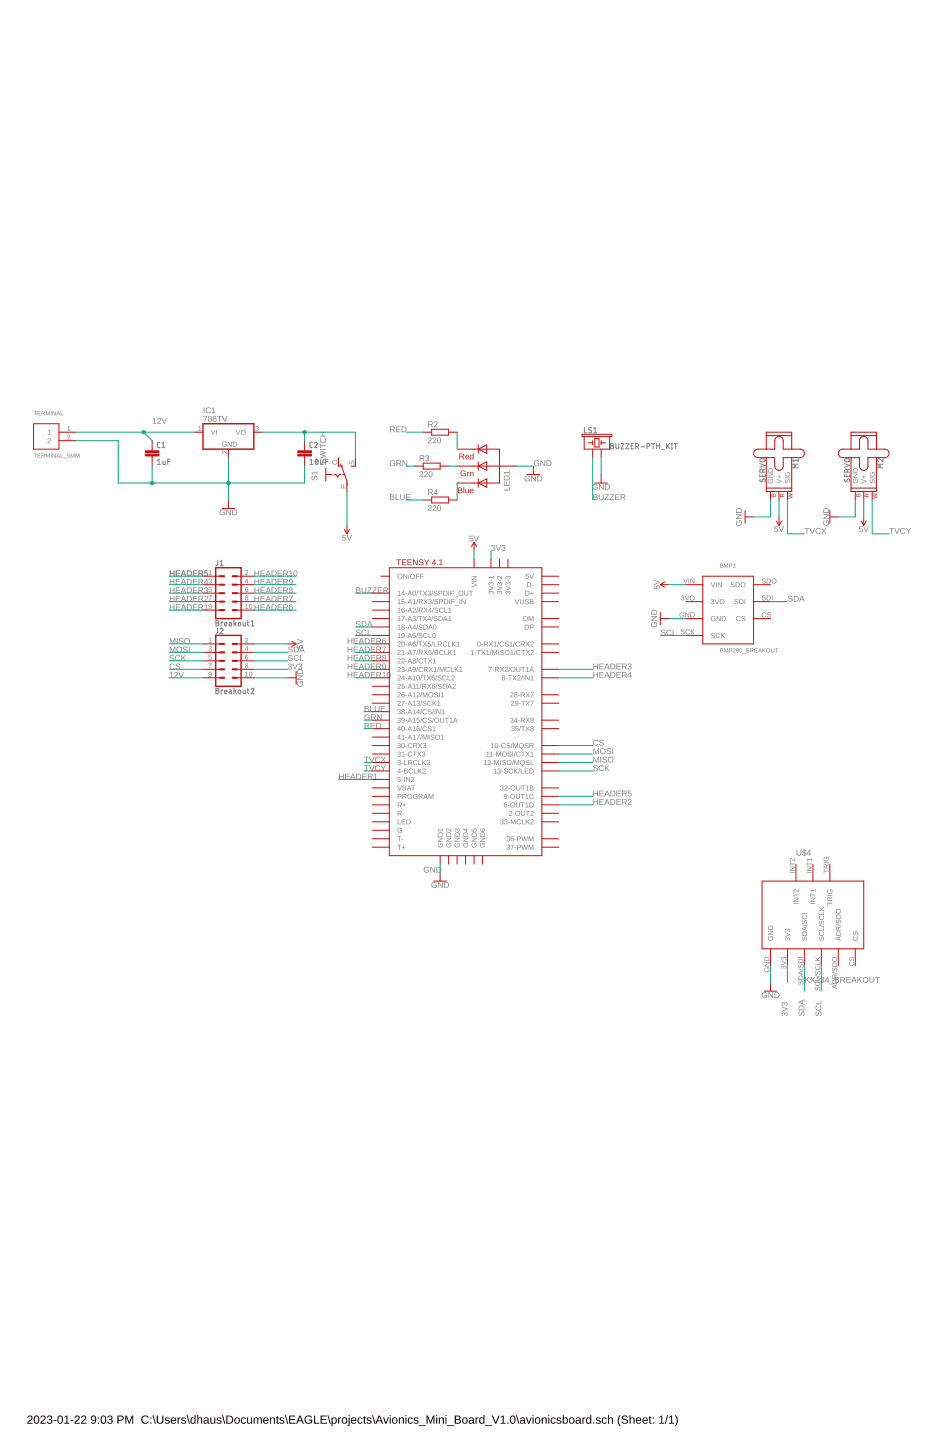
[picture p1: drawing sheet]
<svg xmlns="http://www.w3.org/2000/svg" width="279mm" height="432mm" viewBox="0 0 279 432" stroke-linecap="round" stroke-linejoin="round" font-family="sans-serif">
<path d="M8.4 424.6a.79 .79 0 0 1 1.3 .2 .79 .79 0 0 1-.5 1.1l-.7 .7h1.3v.3h-1.6l.1-.4 .6-.7a.52 .52 0 0 0 .5-.7 .52 .52 0 0 0-.8-.2l-.4 .2zM10.5 424.6a.91 .91 0 0 1 1 .1 .91 .91 0 0 1 .3 1 .91 .91 0 0 1-.9 1.2 .91 .91 0 0 1-.8-1.2zM10.6 424.8a1.31 1.31 0 0 0 .3 1.9 1.21 1.21 0 0 0 .1-2zM12.4 424.6a.79 .79 0 0 1 1.2 .2 .79 .79 0 0 1-.4 1.1l-.7 .7h1.2v.3h-1.6l.1-.4 .7-.7a.52 .52 0 0 0 .5-.7 .52 .52 0 0 0-.9-.2l-.4 .2zM14.3 424.6a.7 .7 0 0 1 1.2 0 .7 .7 0 0 1-.4 1.1 .72 .72 0 0 1 .5 1 .72 .72 0 0 1-1.1 .2l-.5-.6h.4a.49 .49 0 0 0 .6 .4 .49 .49 0 0 0 .2-.8l-.6-.1v-.3a.47 .47 0 0 0 .7-.2 .47 .47 0 0 0-.3-.6 .47 .47 0 0 0-.6 .4h-.3zM16 425.8h.9v.3h-.9zM17.5 424.6a.91 .91 0 0 1 1.1 .1 .91 .91 0 0 1 .3 1 .91 .91 0 0 1-.9 1.2 .91 .91 0 0 1-.8-1.2zM17.7 424.8a1.31 1.31 0 0 0 .3 1.9 1.21 1.21 0 0 0 0-2zM19.3 424.9l.9-.4v2.1h.6v.3h-1.5v-.3h.6v-1.8l-.6 .4zM21.1 425.8h.9v.3h-.9zM22.6 424.6a.79 .79 0 0 1 1.2 .2 .79 .79 0 0 1-.4 1.1l-.7 .7h1.2v.3h-1.6l.1-.4 .7-.7a.52 .52 0 0 0 .5-.7 .52 .52 0 0 0-.9-.2l-.4 .2zM24.6 424.6a.79 .79 0 0 1 1.2 .2 .79 .79 0 0 1-.5 1.1l-.7 .7h1.3v.3h-1.6l.1-.4 .7-.7a.52 .52 0 0 0 .4-.7 .52 .52 0 0 0-.8-.2l-.4 .2zM27.4 424.7a.96 .96 0 0 1 1.3 0 .96 .96 0 0 1 .1 1.2 .83 .83 0 0 1-.5 1 .83 .83 0 0 1-1-.5h.3a.59 .59 0 0 0 .8 .2 .59 .59 0 0 0 .2-.9 .78 .78 0 0 1-1.2 .1 .78 .78 0 0 1 0-1.1zM27.5 425.3a.54 .54 0 0 0 1 0 .54 .54 0 0 0-1 0zM29.4 425h.3v.4h-.3zM29.4 426.6h.3v.3h-.3zM30.5 424.6a.91 .91 0 0 1 1.1 .1 .91 .91 0 0 1 .2 1 .91 .91 0 0 1-.8 1.2 .91 .91 0 0 1-.9-1.2zM30.7 424.8a1.31 1.31 0 0 0 .3 1.9 1.21 1.21 0 0 0 0-2zM32.4 424.6a.7 .7 0 0 1 1.1 0 .7 .7 0 0 1-.3 1.1 .72 .72 0 0 1 .5 1 .72 .72 0 0 1-1.2 .2l-.4-.6h.3a.49 .49 0 0 0 .7 .4 .49 .49 0 0 0 .2-.8l-.6-.1v-.3a.47 .47 0 0 0 .7-.2 .47 .47 0 0 0-.4-.6 .47 .47 0 0 0-.5 .4h-.3zM35.2 424.5h1a.75 .75 0 0 1 .9 .7 .75 .75 0 0 1-.8 .8h-.8v.9h-.3zM35.5 424.7v1l1-.1a.49 .49 0 0 0 0-.8zM37.6 424.5h.4l.8 2.1 .7-2.1h.4v2.4h-.3l.1-2.1-.8 2.1h-.3l-.7-2.1v2.1h-.3zM42.7 424.8a1.21 1.21 0 0 1 1.9 .2l-.3 .1a.9 .9 0 0 0-1.4 0 .9 .9 0 0 0 .1 1.3 .9 .9 0 0 0 1.3-.2l.3 .1a1.25 1.25 0 0 1-1.9 .4 1.25 1.25 0 0 1 0-1.9zM45.1 425h.3v.4h-.3zM45.1 426.6h.3v.3h-.3zM45.7 424.3h.3l.7 2.6h-.3zM47 424.5h.3v1.5a.68 .68 0 0 0 .7 .7 .68 .68 0 0 0 .7-.7v-1.5h.3v1.5a1.01 1.01 0 0 1-1 .9 1.01 1.01 0 0 1-1-.9zM49.6 425.1a.85 .85 0 0 1 1.3 .4h-.3a.39 .39 0 0 0-.5-.3 .39 .39 0 0 0-.3 .5l.2 .1a.68 .68 0 0 1 .9 .8 .68 .68 0 0 1-1.2 .3l-.3-.4 .2-.1a.45 .45 0 0 0 .6 .4 .45 .45 0 0 0 .3-.6l-.2-.1a.61 .61 0 0 1-.7-.2 .61 .61 0 0 1 0-.8zM51.4 425.3a.85 .85 0 0 1 1-.2 .85 .85 0 0 1 .4 .9h-1.3a.54 .54 0 0 0 .3 .7 .54 .54 0 0 0 .7-.3l.3 .1a.95 .95 0 0 1-1.4 .2 .95 .95 0 0 1 0-1.4zM51.6 425.4l-.1 .4h1l-.3-.5zM53.2 425h.3v.4l.2-.3 .4-.1v.3l-.5 .3-.1 1.3h-.3zM54.5 425.1a.85 .85 0 0 1 1.3 .4h-.3a.39 .39 0 0 0-.5-.3 .39 .39 0 0 0-.3 .5l.2 .1a.68 .68 0 0 1 .9 .8 .68 .68 0 0 1-1.1 .3l-.4-.4 .2-.1a.45 .45 0 0 0 .6 .4 .45 .45 0 0 0 .3-.6l-.2-.1a.61 .61 0 0 1-.7-.2 .61 .61 0 0 1 0-.8zM55.9 424.3h.3l.7 2.6h-.3zM57.2 425.3l.6-.3 .5 .3v-1h.3l.1 2.6h-.3l-.1-.3a.71 .71 0 0 1-.9 .3 .71 .71 0 0 1-.3-.9zM57.5 425.4a.66 .66 0 0 0-.1 .9 .66 .66 0 0 0 .8 .2 .67 .67 0 0 0 .2-.9 .67 .67 0 0 0-.9-.2zM59.1 424.3h.3v1.1a.63 .63 0 0 1 .7-.4 .63 .63 0 0 1 .5 .7v1.2h-.3v-1.2a.45 .45 0 0 0-.5-.5 .45 .45 0 0 0-.4 .6v1.1h-.3zM61.3 425.1a.74 .74 0 0 1 .8-.1 .74 .74 0 0 1 .4 .6l.1 1 .2 .3h-.4l-.2-.3a.63 .63 0 0 1-.7 .4 .63 .63 0 0 1-.5-.8 .63 .63 0 0 1 .8-.4h.4a.42 .42 0 0 0-.3-.6 .42 .42 0 0 0-.5 .3h-.3zM61.4 426.3a.45 .45 0 0 0 .9 0 .45 .45 0 0 0-.9 0zM63 425h.4v1.2a.45 .45 0 0 0 .5 .5 .45 .45 0 0 0 .3-.6v-1.1h.3v1.9h-.2l-.1-.3a.63 .63 0 0 1-.7 .3 .63 .63 0 0 1-.5-.6zM65.1 425.1a.85 .85 0 0 1 1.3 .4h-.3a.39 .39 0 0 0-.5-.3 .39 .39 0 0 0-.2 .5l.1 .1a.68 .68 0 0 1 .9 .8 .68 .68 0 0 1-1.1 .3l-.4-.4 .3-.1a.45 .45 0 0 0 .5 .4 .45 .45 0 0 0 .3-.6l-.2-.1a.61 .61 0 0 1-.7-.2 .61 .61 0 0 1 0-.8zM66.6 424.3h.2l.7 2.6h-.2zM67.8 424.5a1.43 1.43 0 0 1 2.1 1.4 1.11 1.11 0 0 1-1.2 1h-.9zM68.2 424.7v1.9h.5a1 1 0 0 0 .9-1.2 1 1 0 0 0-1.4-.7zM70.4 425.3a.91 .91 0 0 1 1.3 .1 .91 .91 0 0 1-.1 1.2 .91 .91 0 0 1-1.3-.1zM70.8 425.3l-.1 .1a.72 .72 0 0 0-.2 .9 .72 .72 0 0 0 .9 .3l.1-.1a.72 .72 0 0 0 .1-.8 .72 .72 0 0 0-.8-.4zM72.4 425.3a.76 .76 0 0 1 1.3 .3h-.3a.48 .48 0 0 0-.7-.3 .48 .48 0 0 0-.2 .7 .48 .48 0 0 0 .3 .6 .48 .48 0 0 0 .6-.3l.3 .1a.83 .83 0 0 1-1.1 .5 .83 .83 0 0 1-.4-1.2zM74 425h.4v1.2a.45 .45 0 0 0 .5 .5 .45 .45 0 0 0 .3-.6v-1.1h.3v1.9h-.2l-.1-.3a.63 .63 0 0 1-.7 .3 .63 .63 0 0 1-.5-.6zM76 425h.3v.4a.58 .58 0 0 1 .6-.4 .58 .58 0 0 1 .5 .4 .58 .58 0 0 1 .7-.4 .58 .58 0 0 1 .4 .7v1.2h-.3v-1.4a.41 .41 0 0 0-.6-.2 .41 .41 0 0 0-.2 .5v1.1h-.3v-1.4a.41 .41 0 0 0-.5-.2 .41 .41 0 0 0-.3 .5v1.1h-.3zM79.1 425.3a.85 .85 0 0 1 1-.2 .85 .85 0 0 1 .4 .9h-1.3a.54 .54 0 0 0 .3 .7 .54 .54 0 0 0 .7-.3l.3 .1a.95 .95 0 0 1-1.4 .2 .95 .95 0 0 1 0-1.4zM79.4 425.4l-.2 .4h1l-.3-.5zM80.9 425h.3v.4a.63 .63 0 0 1 .8-.4 .63 .63 0 0 1 .4 .7v1.2h-.3v-1.2a.45 .45 0 0 0-.5-.5 .45 .45 0 0 0-.3 .6v1.1h-.4zM83 424.6h.2v.4h.4v.3h-.4v1.1l.4 .5-.6-.1-.1-1.5h-.2v-.3h.2zM84 425.1a.85 .85 0 0 1 1.2 .4h-.2a.39 .39 0 0 0-.5-.3 .39 .39 0 0 0-.3 .5l.2 .1a.68 .68 0 0 1 .9 .8 .68 .68 0 0 1-1.2 .3l-.4-.4 .3-.1a.45 .45 0 0 0 .5 .4 .45 .45 0 0 0 .4-.6l-.2-.1a.61 .61 0 0 1-.8-.2 .61 .61 0 0 1 .1-.8zM85.4 424.3h.3l.7 2.6h-.3zM86.7 424.5h1.8v.2h-1.5v.8h1.4v.3h-1.4v.8h1.6v.3h-1.9zM89.7 424.5h.4l1 2.4h-.3l-.3-.7h-1.1l-.3 .7h-.3zM89.9 424.7l-.4 1.2h.9zM91.6 424.8a1.27 1.27 0 0 1 1.9 .2l-.3 .1a.96 .96 0 0 0-1.3 0 .96 .96 0 0 0-.1 1.3 .96 .96 0 0 0 1.3 .1l.2-.5h-.7v-.3h1v.8a1.33 1.33 0 0 1-1.9 .2 1.33 1.33 0 0 1-.1-1.9zM94.1 424.5h.4v2.1h1.2v.3h-1.6zM96.1 424.5h1.9v.2h-1.6v.8h1.5v.3h-1.5v.8h1.6v.3h-1.9zM98.2 424.3h.3l.7 2.6h-.3zM99.4 425h.3v.3a.71 .71 0 0 1 .9-.2 .71 .71 0 0 1 .4 .9 .76 .76 0 0 1-1 .9l-.3-.3v1h-.3zM99.9 425.3l-.1 .1a.67 .67 0 0 0-.1 .9 .67 .67 0 0 0 .8 .2 .71 .71 0 0 0 .2-.8 .71 .71 0 0 0-.8-.4zM101.4 425h.3v.4l.1-.3 .4-.1v.3l-.5 .3v1.3h-.3zM102.7 425.3a.91 .91 0 0 1 1.2 .1 .91 .91 0 0 1-.1 1.2 .91 .91 0 0 1-1.3-.1zM103 425.3l-.1 .1a.72 .72 0 0 0-.1 .9 .72 .72 0 0 0 .8 .3l.1-.1a.72 .72 0 0 0 .1-.8 .72 .72 0 0 0-.8-.4zM104.5 424.3h.3v.3h-.3zM104.5 425h.3v2.1l-.1 .4-.4 .1-.1-.2 .3-.2zM105.4 425.3a.85 .85 0 0 1 1-.2 .85 .85 0 0 1 .5 .9h-1.4a.54 .54 0 0 0 .4 .7 .54 .54 0 0 0 .6-.3l.3 .1a.95 .95 0 0 1-1.4 .2 .95 .95 0 0 1 0-1.4zM105.7 425.4l-.2 .4h1l-.3-.5zM107.4 425.3a.76 .76 0 0 1 1.3 .3h-.3a.48 .48 0 0 0-.7-.3 .48 .48 0 0 0-.2 .7 .48 .48 0 0 0 .2 .6 .48 .48 0 0 0 .7-.3l.3 .1a.83 .83 0 0 1-1.1 .5 .83 .83 0 0 1-.4-1.2zM109.2 424.6h.2v.4h.3v.3h-.3v1.1l.3 .5-.6-.1v-1.5h-.3v-.3h.3zM110.1 425.1a.85 .85 0 0 1 1.3 .4h-.3a.39 .39 0 0 0-.5-.3 .39 .39 0 0 0-.3 .5l.2 .1a.68 .68 0 0 1 .9 .8 .68 .68 0 0 1-1.1 .3l-.4-.4 .2-.1a.45 .45 0 0 0 .6 .4 .45 .45 0 0 0 .3-.6l-.2-.1a.61 .61 0 0 1-.7-.2 .61 .61 0 0 1 0-.8zM111.5 424.3h.3l.7 2.6h-.3zM113.5 424.5h.4l1 2.4h-.4l-.2-.7h-1.2l-.2 .7h-.4zM113.7 424.7l-.5 1.2h1zM114.8 425h.4l.5 1.7 .5-1.7h.4l-.7 1.9h-.4zM116.8 424.3h.3v.3h-.3zM116.8 425h.3v1.9h-.3zM117.7 425.3a.91 .91 0 0 1 1.3 .1 .91 .91 0 0 1-.1 1.2 .91 .91 0 0 1-1.3-.1zM118.1 425.3l-.1 .1a.72 .72 0 0 0-.2 .9 .72 .72 0 0 0 .8 .3l.1-.1a.72 .72 0 0 0 .2-.8 .72 .72 0 0 0-.8-.4zM119.6 425h.3v.4a.63 .63 0 0 1 .7-.4 .63 .63 0 0 1 .5 .7v1.2h-.3v-1.2a.45 .45 0 0 0-.5-.5 .45 .45 0 0 0-.4 .6v1.1h-.3zM121.5 424.3h.3v.3h-.3zM121.5 425h.3v1.9h-.3zM122.4 425.3a.76 .76 0 0 1 1.3 .3h-.3a.48 .48 0 0 0-.6-.3 .48 .48 0 0 0-.2 .7 .48 .48 0 0 0 .2 .6 .48 .48 0 0 0 .6-.3l.4 .1a.83 .83 0 0 1-1.2 .5 .83 .83 0 0 1-.3-1.2zM124.2 425.1a.85 .85 0 0 1 1.3 .4h-.3a.39 .39 0 0 0-.5-.3 .39 .39 0 0 0-.3 .5l.2 .1a.68 .68 0 0 1 .9 .8 .68 .68 0 0 1-1.2 .3l-.4-.4 .3-.1a.45 .45 0 0 0 .6 .4 .45 .45 0 0 0 .3-.6l-.2-.1a.61 .61 0 0 1-.7-.2 .61 .61 0 0 1 0-.8zM125.6 427.4h2v.2h-2zM127.9 424.5h.4l.8 2.1 .7-2.1h.4v2.4h-.3l.1-2.1-.8 2.1h-.3l-.7-2.1v2.1h-.3zM130.8 424.3h.3v.3h-.3zM130.8 425h.3v1.9h-.3zM131.5 425h.3l.1 .4a.63 .63 0 0 1 .7-.4 .63 .63 0 0 1 .4 .7v1.2h-.3v-1.2a.45 .45 0 0 0-.5-.5 .45 .45 0 0 0-.3 .6v1.1h-.3zM133.5 424.3h.3v.3h-.3zM133.5 425h.3v1.9h-.3zM134 427.4h2.1v.2h-2.1zM136.3 424.5a1.58 1.58 0 0 1 1.7 .3v.5l-.4 .3a.66 .66 0 0 1 .6 .8 .66 .66 0 0 1-.9 .5h-1zM136.6 424.7v.8l1.1-.2-.1-.5zM136.6 425.8v.8h.9l.3-.2-.2-.6zM138.7 425.3a.91 .91 0 0 1 1.3 .1 .91 .91 0 0 1-.1 1.2 .91 .91 0 0 1-1.3-.1zM139.1 425.3l-.1 .1a.72 .72 0 0 0-.1 .9 .72 .72 0 0 0 .8 .3l.1-.1a.72 .72 0 0 0 .1-.8 .72 .72 0 0 0-.8-.4zM140.8 425.1a.74 .74 0 0 1 .8-.1 .74 .74 0 0 1 .4 .6l.1 1 .2 .3h-.4l-.2-.3a.63 .63 0 0 1-.7 .4 .63 .63 0 0 1-.5-.8 .63 .63 0 0 1 .8-.4h.4a.42 .42 0 0 0-.3-.6 .42 .42 0 0 0-.5 .3h-.3zM140.9 426.3a.45 .45 0 0 0 .9 0 .45 .45 0 0 0-.9 0zM142.6 425h.2l.1 .4 .1-.3 .4-.1v.3l-.5 .3v1.3h-.3zM143.8 425.3l.5-.3 .6 .3v-1h.3v2.6h-.3v-.3a.71 .71 0 0 1-.9 .3 .71 .71 0 0 1-.4-.9zM144.1 425.4a.66 .66 0 0 0-.2 .9 .66 .66 0 0 0 .9 .2 .67 .67 0 0 0 .1-.9 .67 .67 0 0 0-.8-.2zM145.4 427.4h2.1v.2h-2.1zM147.4 424.5h.4l.8 2.1 .8-2.1h.4l-1 2.4h-.4zM150.1 424.9l.9-.4v2.1h.6v.3h-1.5v-.3h.6v-1.8l-.6 .4zM152.1 426.5h.3v.4h-.3zM153.2 424.6a.91 .91 0 0 1 1.1 .1 .91 .91 0 0 1 .3 1 .91 .91 0 0 1-.9 1.2 .91 .91 0 0 1-.8-1.2zM153.4 424.8a1.31 1.31 0 0 0 .3 1.9 1.21 1.21 0 0 0 0-2zM154.7 424.3h.3l.7 2.6h-.3zM156.1 425.1a.74 .74 0 0 1 .8-.1 .74 .74 0 0 1 .5 .6v1l.2 .3h-.3l-.2-.3a.63 .63 0 0 1-.8 .4 .63 .63 0 0 1-.5-.8 .63 .63 0 0 1 .8-.4h.5a.42 .42 0 0 0-.3-.6 .42 .42 0 0 0-.6 .3h-.3zM156.2 426.3a.45 .45 0 0 0 .9 0 .45 .45 0 0 0-.9 0zM157.7 425h.3l.5 1.7 .6-1.7h.3l-.7 1.9h-.4zM159.7 424.3h.3v.3h-.3zM159.7 425h.3v1.9h-.3zM160.6 425.3a.91 .91 0 0 1 1.2 .1 .91 .91 0 0 1-.1 1.2 .91 .91 0 0 1-1.3-.1zM160.9 425.3l-.1 .1a.72 .72 0 0 0-.1 .9 .72 .72 0 0 0 .8 .3l.1-.1a.72 .72 0 0 0 .1-.8 .72 .72 0 0 0-.8-.4zM162.4 425h.3v.4a.63 .63 0 0 1 .7-.4 .63 .63 0 0 1 .5 .7v1.2h-.3v-1.2a.45 .45 0 0 0-.5-.5 .45 .45 0 0 0-.4 .6v1.1h-.3zM164.4 424.3h.3v.3h-.3zM164.4 425h.3v1.9h-.3zM165.3 425.3a.76 .76 0 0 1 1.3 .3h-.3a.48 .48 0 0 0-.7-.3 .48 .48 0 0 0-.2 .7 .48 .48 0 0 0 .2 .6 .48 .48 0 0 0 .7-.3l.3 .1a.83 .83 0 0 1-1.1 .5 .83 .83 0 0 1-.4-1.2zM167 425.1a.85 .85 0 0 1 1.3 .4h-.3a.39 .39 0 0 0-.5-.3 .39 .39 0 0 0-.2 .5l.1 .1a.68 .68 0 0 1 .9 .8 .68 .68 0 0 1-1.1 .3l-.4-.4 .3-.1a.45 .45 0 0 0 .5 .4 .45 .45 0 0 0 .3-.6l-.2-.1a.61 .61 0 0 1-.7-.2 .61 .61 0 0 1 0-.8zM168.7 424.3h.3v1a.71 .71 0 0 1 .9-.2 .71 .71 0 0 1 .4 .9 .76 .76 0 0 1-.9 .9l-.4-.3v.3h-.3zM169.2 425.3l-.1 .1a.67 .67 0 0 0-.1 .9 .67 .67 0 0 0 .8 .2 .71 .71 0 0 0 .2-.8 .71 .71 0 0 0-.8-.4zM170.8 425.3a.91 .91 0 0 1 1.3 .1 .91 .91 0 0 1-.2 1.2 .91 .91 0 0 1-1.2-.1zM171.1 425.3l-.1 .1a.72 .72 0 0 0-.1 .9 .72 .72 0 0 0 .8 .3l.1-.1a.72 .72 0 0 0 .1-.8 .72 .72 0 0 0-.8-.4zM172.8 425.1a.74 .74 0 0 1 .8-.1 .74 .74 0 0 1 .5 .6v1l.2 .3h-.3l-.2-.3a.63 .63 0 0 1-.8 .4 .63 .63 0 0 1-.5-.8 .63 .63 0 0 1 .8-.4h.5a.42 .42 0 0 0-.3-.6 .42 .42 0 0 0-.6 .3h-.3zM172.9 426.3a.45 .45 0 0 0 .9 0 .45 .45 0 0 0-.9 0zM174.6 425h.3v.4l.2-.3 .4-.1v.3l-.6 .3v1.3h-.3zM175.8 425.3l.6-.3 .5 .3v-1h.4v2.6h-.3l-.1-.3a.71 .71 0 0 1-.9 .3 .71 .71 0 0 1-.3-.9zM176.1 425.4a.66 .66 0 0 0-.1 .9 .66 .66 0 0 0 .8 .2 .67 .67 0 0 0 .2-.9 .67 .67 0 0 0-.9-.2zM177.8 426.5h.4v.4h-.4zM178.8 425.1a.85 .85 0 0 1 1.3 .4h-.3a.39 .39 0 0 0-.5-.3 .39 .39 0 0 0-.3 .5l.2 .1a.68 .68 0 0 1 .9 .8 .68 .68 0 0 1-1.1 .3l-.4-.4 .2-.1a.45 .45 0 0 0 .6 .4 .45 .45 0 0 0 .3-.6l-.2-.1a.61 .61 0 0 1-.7-.2 .61 .61 0 0 1 0-.8zM180.6 425.3a.76 .76 0 0 1 1.3 .3h-.3a.48 .48 0 0 0-.7-.3 .48 .48 0 0 0-.2 .7 .48 .48 0 0 0 .3 .6 .48 .48 0 0 0 .6-.3l.3 .1a.83 .83 0 0 1-1.1 .5 .83 .83 0 0 1-.4-1.2zM182.3 424.3h.3v1.1a.63 .63 0 0 1 .7-.4 .63 .63 0 0 1 .4 .7v1.2h-.3v-1.2a.45 .45 0 0 0-.5-.5 .45 .45 0 0 0-.3 .6v1.1h-.3zM185.8 424.3h.3a2.48 2.48 0 0 0 0 3.3 1.7 1.7 0 0 1-.9-1.9zM186.5 424.7a1.11 1.11 0 0 1 1.8 .3l-.4 .1a.54 .54 0 0 0-.7-.5 .54 .54 0 0 0-.2 .8 1.03 1.03 0 0 1 1.2 1.2 1.25 1.25 0 0 1-1.9-.3h.3a.65 .65 0 0 0 .8 .4 .65 .65 0 0 0 .5-.7l-1.1-.3a.6 .6 0 0 1-.3-1zM188.7 424.3h.3v1.1a.63 .63 0 0 1 .8-.4 .63 .63 0 0 1 .4 .7v1.2h-.3v-1.2a.45 .45 0 0 0-.5-.5 .45 .45 0 0 0-.4 .6v1.1h-.3zM190.8 425.3a.85 .85 0 0 1 1-.2 .85 .85 0 0 1 .5 .9h-1.4a.54 .54 0 0 0 .4 .7 .54 .54 0 0 0 .6-.3l.3 .1a.95 .95 0 0 1-1.4 .2 .95 .95 0 0 1 0-1.4zM191.1 425.4l-.2 .4h1l-.3-.5zM192.8 425.3a.85 .85 0 0 1 1-.2 .85 .85 0 0 1 .4 .9h-1.3a.54 .54 0 0 0 .3 .7 .54 .54 0 0 0 .7-.3l.3 .1a.95 .95 0 0 1-1.4 .2 .95 .95 0 0 1 0-1.4zM193 425.4l-.1 .4h1l-.3-.5zM194.8 424.6h.2v.4h.3v.3h-.3v1.1l.3 .5-.6-.1v-1.5h-.3v-.3h.3zM195.7 425h.3v.4h-.3zM195.7 426.6h.3v.3h-.3zM197.7 424.9l.8-.4v2.1h.6v.3h-1.5v-.3h.6v-1.8l-.5 .4zM200 424.3h.3l-.7 2.6h-.3zM200.6 424.9l.9-.4v2.1h.6v.3h-1.5v-.3h.6v-1.8l-.6 .4zM202.3 424.3a1.7 1.7 0 0 1 .9 2l-.4 1.1-.5 .2a2.48 2.48 0 0 0 0-3.3z" fill="#000"/>
<g fill="#808080">
<path d="M128.5 131.3a.59 .59 0 0 1 .9 .2 .59 .59 0 0 1-.5 .8l-.4 .4h.9v.2h-1.1l.7-.9a.34 .34 0 0 0 0-.6 .34 .34 0 0 0-.5 .2h-.2zM129.8 131.3a.59 .59 0 0 1 .9 .2 .59 .59 0 0 1-.5 .8l-.3 .4h.9v.2h-1.1l.7-.9a.34 .34 0 0 0 0-.6 .34 .34 0 0 0-.5 .2h-.2zM131.3 131.3a.83 .83 0 0 1 .9 .7 .83 .83 0 0 1-.8 .9 1.13 1.13 0 0 1-.1-1.6zM131.4 131.4l-.1 .1a.77 .77 0 0 0 .5 1.2l.1-.1a.77 .77 0 0 0-.5-1.2z"/>
<path d="M125.9 141.4a.59 .59 0 0 1 .9 .3 .59 .59 0 0 1-.5 .8l-.3 .4h.9v.2h-1.2l.7-1a.34 .34 0 0 0 .1-.5 .34 .34 0 0 0-.5 .2h-.3zM127.3 141.4a.59 .59 0 0 1 .9 .3 .59 .59 0 0 1-.5 .8l-.3 .4h.9v.2h-1.2l.7-1a.34 .34 0 0 0 .1-.5 .34 .34 0 0 0-.5 .2h-.3zM128.7 141.4a.83 .83 0 0 1 1 .8 .83 .83 0 0 1-.8 .9 1.13 1.13 0 0 1-.2-1.7zM128.9 141.5l-.1 .2a.77 .77 0 0 0 .4 1.2l.2-.2a.77 .77 0 0 0-.5-1.2z"/>
<path d="M128.5 151.6a.59 .59 0 0 1 .9 .3 .59 .59 0 0 1-.5 .8l-.4 .3h.9v.2h-1.1l.7-.9a.34 .34 0 0 0 0-.6 .34 .34 0 0 0-.5 .2h-.2zM129.8 151.6a.59 .59 0 0 1 .9 .3 .59 .59 0 0 1-.5 .8l-.3 .3h.9v.2h-1.1l.7-.9a.34 .34 0 0 0 0-.6 .34 .34 0 0 0-.5 .2h-.2zM131.3 151.6a.83 .83 0 0 1 .9 .7 .83 .83 0 0 1-.8 .9 1.13 1.13 0 0 1-.1-1.6zM131.4 151.7l-.1 .1a.77 .77 0 0 0 .5 1.2l.1-.1a.77 .77 0 0 0-.5-1.2z"/>
</g>
<g fill="none" stroke="#808080" stroke-width=".3">
<path d="M183.1 133h.4a.36 .36 0 0 1 .4 .3 .36 .36 0 0 1-.4 .4 .44 .44 0 0 1 .5 .5 .44 .44 0 0 1-.5 .4h-.4zM183.1 133.7h.4M184.6 133v1.2a.46 .46 0 0 0 .5 .4 .46 .46 0 0 0 .4-.4v-1.2M186.2 133h.9l-.9 1.6h.9M187.6 133h.9l-.9 1.6h.9M189.2 133.7h.5M189.9 133h-.7v1.6h.7M190.6 133.9h.4a.44 .44 0 0 0 .5-.5 .44 .44 0 0 0-.5-.4h-.4v1.6M191.1 133.9l.4 .7M192.1 134h1.1M194 133.9h.4a.44 .44 0 0 0 .5-.5 .44 .44 0 0 0-.5-.4h-.4v1.6M195.3 133h1"/>
<path d="M195.8 133v1.6M196.8 133.7h1M196.8 133v1.6M197.8 133v1.6M198.4 134.8h.7M199.8 133v1.6M200.2 133.6l.5 1M200.7 133l-.9 1M201.3 134.6h.3M201.3 133h.3M201.4 133v1.6M202.1 133h.9"/>
<path d="M202.6 133v1.6"/>
</g>
<path d="M61 124.7h1.1l-.6 1.7h-.2l.1-.4 .5-1.1h-.9zM62.5 124.8a.5 .5 0 0 1 .8-.1 .5 .5 0 0 1-.1 .8 .49 .49 0 0 1 .1 .8 .49 .49 0 0 1-.8 0 .49 .49 0 0 1 .2-.8l-.3-.2zM62.6 125.1a.32 .32 0 0 0 .6 0 .32 .32 0 0 0-.6 0zM62.6 126a.36 .36 0 0 0 .7 0 .36 .36 0 0 0-.7 0zM63.9 124.8a.5 .5 0 0 1 .8-.1 .5 .5 0 0 1-.1 .8 .49 .49 0 0 1 .1 .8 .49 .49 0 0 1-.8 0 .49 .49 0 0 1 .2-.8l-.3-.2zM64 125.1a.32 .32 0 0 0 .6 0 .32 .32 0 0 0-.6 0zM64 126a.36 .36 0 0 0 .7 0 .36 .36 0 0 0-.7 0zM65.1 124.7h1.4v.2h-.6v1.5h-.2v-1.5h-.6zM66.6 124.7h.2l.6 1.5 .6-1.5h.2l-.7 1.7h-.2z" fill="#808080"/>
<path d="M47.2 138l.5-.3v1.6M47.2 139.3h.9M48.8 138.2v.9l.3 .2h.4v-1.1M50.3 138.4h.7M51 137.7h-.7v1.6M92.9 139.3h.9M92.9 138l.5-.3v1.6M94.7 137.8l.1-.1a.82 .82 0 0 1 .6 .8 .82 .82 0 0 1-.6 .8l-.3-.5zM95.3 138l-.7 .9M96.1 138.2v.9l.3 .2h.4v-1.1M97.6 138.4h.7M98.3 137.7h-.7v1.6" fill="none" stroke="#808080" stroke-width=".3"/>
<g fill="#808080">
<path d="M66 153a.9 .9 0 0 1 1.4 .2h-.2a.67 .67 0 0 0-1 0 .67 .67 0 0 0 .1 1 .67 .67 0 0 0 .9-.1v-.3h-.5v-.2h.7v.6a.94 .94 0 0 1-1.3 .1 .94 .94 0 0 1-.1-1.3zM67.8 152.8h.3l.9 1.4v-1.4h.2v1.7h-.2l-1-1.5v1.5h-.2zM69.6 152.8h.6a.86 .86 0 0 1 .9 .8 .86 .86 0 0 1-.8 .9h-.7zM69.9 153v1.3a.73 .73 0 0 0 1-.7 .73 .73 0 0 0-1-.6z"/>
<path d="M140.8 160.6h1v.2h-.8v.6a.59 .59 0 0 1 .8 .2 .59 .59 0 0 1-.4 .8 .59 .59 0 0 1-.7-.4h.2a.38 .38 0 0 0 .6 .1 .38 .38 0 0 0 0-.6 .38 .38 0 0 0-.5 .1h-.3zM142 160.6h.2l.6 1.6 .6-1.6h.2l-.7 1.8h-.2z"/>
<path d="M129.5 264.7a.9 .9 0 0 1 1.4 .2l-.2 .1a.67 .67 0 0 0-1 0 .67 .67 0 0 0 .1 .9 .67 .67 0 0 0 .9 0v-.3h-.5v-.2h.7v.6a.94 .94 0 0 1-1.3 .1 .94 .94 0 0 1-.1-1.4zM131.3 264.5h.3l.9 1.5v-1.5h.2v1.7h-.3l-.9-1.4v1.4h-.2zM133.1 264.5h.6a.86 .86 0 0 1 .9 .8 .86 .86 0 0 1-.8 .9h-.7zM133.4 264.7v1.3a.73 .73 0 0 0 1-.6 .73 .73 0 0 0-1-.7z"/>
<path d="M157.5 142.8a.9 .9 0 0 1 1.3 .2l-.2 .1a.67 .67 0 0 0-.9 0 .67 .67 0 0 0 0 .9 .67 .67 0 0 0 1 0v-.3h-.6v-.2h.8v.6a.94 .94 0 0 1-1.4 .1 .94 .94 0 0 1 0-1.4zM159.3 142.6h.2l1 1.5-.1-1.5h.3v1.7h-.3l-.9-1.4v1.4h-.2zM161.1 142.6h.5a.86 .86 0 0 1 .9 .8 .86 .86 0 0 1-.8 .9h-.6zM161.3 142.8v1.3a.73 .73 0 0 0 1-.6 .73 .73 0 0 0-1-.7z"/>
<path d="M177.8 145.4a.9 .9 0 0 1 1.3 .1l-.2 .1a.67 .67 0 0 0-.9 0 .67 .67 0 0 0 0 1 .67 .67 0 0 0 1-.1v-.3h-.5v-.2h.7v.6a.94 .94 0 0 1-1.4 .1 .94 .94 0 0 1 0-1.3zM179.6 145.2h.2l1 1.4v-1.4h.2v1.7h-.3l-.9-1.5v1.5h-.2zM181.4 145.2h.6a.86 .86 0 0 1 .9 .8 .86 .86 0 0 1-.9 .9h-.6zM181.6 145.3v1.4a.73 .73 0 0 0 1-.7 .73 .73 0 0 0-1-.7z"/>
<path d="M220.8 156.2l.2-.1 .1 .2a.67 .67 0 0 0 0 .9 .67 .67 0 0 0 1 0 .67 .67 0 0 0-.1-1h-.3v.5h-.2v-.7h.6a.91 .91 0 0 1 .2 1.3 .91 .91 0 0 1-1.3 .1 .91 .91 0 0 1-.2-1.2zM220.6 154.2h1.8v.3l-1.5 .9h1.5v.2h-1.8v-.2l1.5-1h-1.5zM220.9 152.6a.88 .88 0 0 1 .9-.2 .88 .88 0 0 1 .6 .8v.6h-1.8zM221 152.8l-.2 .8h1.4a.74 .74 0 0 0-.3-.9 .74 .74 0 0 0-.9 .1z"/>
<path d="M247 156.2l.2-.1v.2a.67 .67 0 0 0 .1 .9 .67 .67 0 0 0 .9 0 .67 .67 0 0 0 0-1h-.3v.5h-.2v-.7h.5a.91 .91 0 0 1 .2 1.3 .91 .91 0 0 1-1.3 .1 .91 .91 0 0 1-.1-1.2zM246.8 154.2h1.7v.3l-1.4 .9h1.4v.2h-1.7v-.2l1.5-1h-1.5zM247 152.6a.88 .88 0 0 1 1-.2 .88 .88 0 0 1 .5 .8v.6h-1.7zM247.2 152.8l-.2 .8h1.3a.74 .74 0 0 0-.2-.9 .74 .74 0 0 0-.9 .1z"/>
<path d="M232.2 157.9h1v.1h-.8v.6a.59 .59 0 0 1 .8 .2 .59 .59 0 0 1-.3 .9 .59 .59 0 0 1-.8-.5h.2a.38 .38 0 0 0 .6 .1 .38 .38 0 0 0 .1-.6 .38 .38 0 0 0-.6 .1h-.2zM233.4 157.9h.3l.5 1.5 .6-1.5h.3l-.7 1.7h-.3z"/>
<path d="M257.6 157.9h1v.1h-.8v.6a.59 .59 0 0 1 .8 .2 .59 .59 0 0 1-.3 .9 .59 .59 0 0 1-.8-.5h.2a.38 .38 0 0 0 .6 .1 .38 .38 0 0 0 .1-.6 .38 .38 0 0 0-.6 .1h-.2zM258.8 157.9h.2l.6 1.5 .6-1.5h.2l-.7 1.7h-.2z"/>
</g>
<g fill="none" stroke="#808080" stroke-width=".3">
<path d="M64.7 186.1h.5a.36 .36 0 0 1 .4 .3 .36 .36 0 0 1-.4 .4 .46 .46 0 0 1 .4 .4 .46 .46 0 0 1-.4 .5h-.5zM64.7 186.8h.5M66.8 186.8v-.2h-.5v1.1M67.3 187.1h.7a.38 .38 0 0 0-.2-.5 .38 .38 0 0 0-.5 .4l.1 .6 .6 .1M68.7 186.6h.5l.2 .3v.8l-.6-.1-.1-.4 .7-.2M70.1 186.1v1.6M70.4 186.9l.4 .8M70.8 186.6l-.7 .5M71.5 186.7h.5l.1 .6a.36 .36 0 0 1-.3 .4 .36 .36 0 0 1-.4-.4zM72.8 186.6l.1 .9 .2 .2h.5v-1.1M74.1 186.6h.5M74.3 186.1v1.4l.3 .2"/>
<path d="M75.2 187.7h.9M75.2 186.4l.5-.3v1.6M64.7 206.4h.5a.36 .36 0 0 1 .4 .3 .36 .36 0 0 1-.4 .4 .46 .46 0 0 1 .4 .4 .46 .46 0 0 1-.4 .5h-.5zM64.7 207.1h.5M66.8 207.1v-.2h-.5v1.1M67.3 207.5h.7a.38 .38 0 0 0-.2-.6 .38 .38 0 0 0-.5 .4l.1 .6 .6 .1M68.7 206.9h.5l.2 .3v.8h-.6l-.1-.5 .7-.1M70.1 206.4v1.6M70.4 207.2l.4 .8M70.8 206.9l-.7 .6M71.5 207l.3-.1a.61 .61 0 0 1 .1 1.1l-.5-.2zM72.8 206.9l.1 .9 .2 .2h.5v-1.1"/>
<path d="M74.1 206.9h.5M74.3 206.4v1.4l.3 .2M75.2 206.7a.45 .45 0 0 1 .7-.3 .45 .45 0 0 1 .1 .7l-.8 .9h.9"/>
</g>
<g fill="#808080">
<path d="M119.4 248.4l.7-.2 .4 .4h-.2a.58 .58 0 0 0-.8 .1 .58 .58 0 0 0 .1 .8 .58 .58 0 0 0 .8-.1v-.2h-.5v-.2h.7v.5a.8 .8 0 0 1-1.2 .1 .8 .8 0 0 1 0-1.2z"/>
<path d="M215.9 194.4l.8 .1-.2 .5 .3 .2-.1 .3-.8 .1zM216.1 194.5v.4l.5-.1-.1-.2zM216.1 195.1v.4l.6-.1-.2-.3zM217.1 194.4h.2l.4 1.1 .4-1.1h.2v1.2l-.2-1-.4 1-.5-1-.1 1zM218.6 194.4h.5a.38 .38 0 0 1 .4 .4 .38 .38 0 0 1-.4 .4h-.4v.4h-.1zM218.7 194.5v.5l.6-.1-.1-.3zM219.8 194.5a.45 .45 0 0 1 .7 .3 .45 .45 0 0 1-.5 .5l-.1 .2 .6 .1h-.8l.6-.9-.2-.2-.4 .2zM220.8 194.5a.36 .36 0 0 1 .6-.1 .36 .36 0 0 1-.1 .6 .35 .35 0 0 1 .1 .5 .35 .35 0 0 1-.6 0 .35 .35 0 0 1 .1-.5l-.2-.2zM220.9 194.7a.23 .23 0 0 0 .4 0 .23 .23 0 0 0-.4 0zM220.8 195.3a.25 .25 0 0 0 .5 0 .25 .25 0 0 0-.5 0zM221.8 194.5a.52 .52 0 0 1 .7 .5 .52 .52 0 0 1-.7 .5zM222 194.5a.53 .53 0 0 0-.2 .6 .53 .53 0 0 0 .4 .4 .53 .53 0 0 0 .2-.6 .53 .53 0 0 0-.4-.4zM222.5 195.9l1.1 .1zM223.7 194.4l.8 .1-.1 .5 .2 .2-.1 .3-.8 .1zM223.9 194.5v.4l.5-.1-.1-.2zM223.9 195.1v.4l.6-.1-.1-.3zM224.9 194.4h.6a.35 .35 0 0 1 .4 .3 .35 .35 0 0 1-.3 .4l.4 .5-.6-.5h-.3v.5h-.2zM225.1 194.5v.5h.4a.23 .23 0 0 0 .2-.2 .23 .23 0 0 0-.2-.3zM226.2 194.4h.9l-.8 .1v.4h.8l-.8 .2v.4l.8 .1h-.9zM227.7 194.4h.2l.5 1.2-.3-.3h-.6l-.3 .3zM227.8 194.5l-.2 .6h.4zM228.5 194.4h.2v.6l.8-.6-.5 .5 .6 .7-.7-.6-.4 .6zM229.6 195a.65 .65 0 0 1 1.3 0 .65 .65 0 0 1-1.3 0zM229.8 195a.47 .47 0 0 0 .9 0 .47 .47 0 0 0-.9 0zM231.1 194.4h.2v.8a.34 .34 0 0 0 .3 .3 .34 .34 0 0 0 .4-.3v-.8h.1v.8a.51 .51 0 0 1-.5 .4 .51 .51 0 0 1-.5-.4zM232.3 194.4h1l-.4 .1v1.1h-.2v-1.1z"/>
<path d="M195.4 186.6l.2-.1 .1 .2a.67 .67 0 0 0 0 1 .67 .67 0 0 0 1 0 .67 .67 0 0 0-.1-1h-.3v.5h-.2v-.7h.6a.91 .91 0 0 1 .2 1.3 .91 .91 0 0 1-1.3 .1 .91 .91 0 0 1-.2-1.3zM195.2 184.7h1.8v.3l-1.5 .9h1.5v.2h-1.8v-.3l1.5-.9h-1.5zM195.5 183.1a.88 .88 0 0 1 .9-.2 .88 .88 0 0 1 .6 .8v.6h-1.8zM195.6 183.2l-.2 .9h1.4a.74 .74 0 0 0-.3-.9 .74 .74 0 0 0-.9 0z"/>
<path d="M196 175.7h.2v.7l.5 .1a.59 .59 0 0 1 .3-.9 .59 .59 0 0 1 .8 .4 .59 .59 0 0 1-.5 .7v-.2a.38 .38 0 0 0 .2-.5 .38 .38 0 0 0-.6-.1 .38 .38 0 0 0 0 .6v.2l-.9-.1zM196 173.8l1.7 .7v.2l-1.7 .7v-.2l1.5-.6-1.5-.6z"/>
<path d="M241.4 293h.2v.8l.8-.8h.3l-.7 .7 .8 1h-.3l-.7-.9-.2 .2v.7h-.2zM242.9 293h.3l.5 .6 .4-.6h.3l-.6 .8 .6 .9h-.2l-.5-.8-.6 .8h-.2l.6-.9zM244.7 293.2l.6-.2v1.5h.5v.2h-1.1v-.2h.4v-1.3l-.4 .2zM246.2 293a.5 .5 0 0 1 .8 0 .5 .5 0 0 1-.3 .8 .53 .53 0 0 1 .1 .9 .53 .53 0 0 1-.8-.5h.2a.35 .35 0 0 0 .5 .3 .35 .35 0 0 0 .1-.5l-.4-.1v-.2a.33 .33 0 0 0 .5-.2 .33 .33 0 0 0-.3-.4 .33 .33 0 0 0-.4 .3h-.2zM248.1 293h.2v1.1h.3l-.3 .2v.4h-.2v-.4h-.8zM248.1 293.2l-.6 .9h.6zM248.6 295h1.5v.2h-1.5zM250.2 293l1.2 .1 .1 .4-.4 .3a.47 .47 0 0 1 .5 .5 .47 .47 0 0 1-.7 .4h-.7zM250.5 293.1v.6l.7-.2-.1-.3zM250.5 293.9v.6l.8-.2-.2-.4zM251.9 293h.8a.5 .5 0 0 1 .6 .3 .5 .5 0 0 1-.4 .6l.5 .8h-.3l-.4-.7h-.6v.7h-.2zM252.1 293.1v.7h.6a.32 .32 0 0 0 .4-.4 .32 .32 0 0 0-.4-.3zM253.7 293h1.3v.1h-1.1v.6h1v.2h-1v.6h1.2v.2h-1.4zM255.9 293h.2l.7 1.7h-.2l-.2-.5h-.8l-.2 .5h-.2zM256 293.1l-.3 .9h.6zM257 293h.3v.8l.8-.8h.3l-.8 .7 .9 1h-.3l-.7-.9-.2 .2v.7h-.3zM258.6 293.8a.89 .89 0 0 1 1.7 0 .89 .89 0 0 1-1.7 0zM258.7 293.8a.7 .7 0 0 0 1.4 0 .7 .7 0 0 0-1.4 0zM260.6 293h.3v1a.48 .48 0 0 0 .5 .5 .48 .48 0 0 0 .4-.5v-1h.3v1a.71 .71 0 0 1-.7 .7 .71 .71 0 0 1-.8-.7zM262.3 293h1.4v.1h-.6v1.6h-.2v-1.6h-.6z"/>
<path d="M228.6 297.7a.9 .9 0 0 1 1.3 .2l-.2 .1a.67 .67 0 0 0-.9 0 .67 .67 0 0 0 0 1 .67 .67 0 0 0 1-.1v-.3h-.6v-.2h.8v.6a.94 .94 0 0 1-1.4 .1 .94 .94 0 0 1 0-1.4zM230.4 297.5h.2l1 1.5v-1.5h.2v1.7h-.3l-.9-1.4v1.4h-.2zM232.2 297.5h.5a.86 .86 0 0 1 1 .8 .86 .86 0 0 1-.9 .9h-.6zM232.4 297.7v1.4a.73 .73 0 0 0 1-.7 .73 .73 0 0 0-1-.7z"/>
<path d="M96.1 137.7l.2-.1 .1 .2a.4 .4 0 0 0-.3 .5 .4 .4 0 0 0 .5 .3v-.1a.66 .66 0 0 1 .2-.7 .66 .66 0 0 1 .8 0l.1 .8-.3 .3-.1 .1-.1-.2a.46 .46 0 0 0 .4-.6 .46 .46 0 0 0-.6-.3l-.1 .2a.58 .58 0 0 1-.6 .8 .58 .58 0 0 1-.3-.9zM96 135.1l1.7 .5v.3l-1.5 .4 1.5 .4v.2l-1.7 .6v-.3l1.5-.4-1.5-.4v-.2l1.5-.4-1.5-.4zM96 134.6h1.7v.3h-1.7zM96 132.9h.1v.6h1.6v.3h-1.6v.6h-.1zM96.2 131.3l.2-.1v.2a.63 .63 0 0 0 0 1 .63 .63 0 0 0 .9-.1 .63 .63 0 0 0-.2-.9l.1-.2a.87 .87 0 0 1 .3 1.2 .87 .87 0 0 1-1.3 .2 .87 .87 0 0 1 0-1.3zM96 129.5h1.7v.2h-.8v.9h.8v.3h-1.7v-.3h.7v-.9h-.7z"/>
<path d="M102.7 160.4h1v.2h-.8v.5a.59 .59 0 0 1 .8 .3 .59 .59 0 0 1-.4 .8 .59 .59 0 0 1-.7-.5h.2a.38 .38 0 0 0 .6 .2 .38 .38 0 0 0 0-.6 .38 .38 0 0 0-.5 0h-.3zM103.9 160.4h.2l.6 1.5 .6-1.5h.2l-.7 1.7h-.2z"/>
<path d="M10.1 136h1l-.4 .1v1.1h-.2v-1.1zM11.3 136h.9l-.7 .1v.4h.7l-.7 .2v.4l.8 .1h-1zM12.5 136h.6a.35 .35 0 0 1 .4 .3 .35 .35 0 0 1-.3 .4l.3 .5-.5-.5h-.4v.5h-.1zM12.6 136.1v.5h.4a.23 .23 0 0 0 .3-.2 .23 .23 0 0 0-.3-.3zM13.8 136h.2l.4 1 .3-1h.2v1.2l-.1-1.1-.4 1.1-.5-1.1-.1 1.1zM15.3 136h.1v1.2h-.1zM15.7 136l.9 1 .1-1v1.2h-.2l-.6-1-.2 1zM17.4 136h.2l.5 1.2-.4-.3h-.5l-.3 .3zM17.5 136.1l-.3 .6h.5zM18.2 136h.2v1.1l.6 .1h-.8zM19 137.5l1.1 .1zM20.2 136h.7l-.6 .1v.4a.42 .42 0 0 1 .6 .2 .42 .42 0 0 1-.3 .6 .42 .42 0 0 1-.5-.3l.4 .1a.32 .32 0 0 0 .2-.5 .32 .32 0 0 0-.6 .1zM21.2 136h.2l.4 1 .3-1h.3v1.2l-.2-1.1-.4 1.1-.5-1.1-.1 1.1zM22.6 136h.3l.3 1 .4-1h.2v1.2l-.1-1.1-.4 1.1-.5-1.1-.2 1.1z"/>
<path d="M89.3 204.4l.2-.1v.2a.67 .67 0 0 0 .1 1 .67 .67 0 0 0 .9-.1 .67 .67 0 0 0 0-.9h-.4v.5h-.1v-.7h.5a.91 .91 0 0 1 .2 1.2 .91 .91 0 0 1-1.3 .2 .91 .91 0 0 1-.1-1.3zM89.1 202.5h1.7v.3l-1.4 .9h1.4v.2h-1.7v-.3l1.5-.9h-1.5zM89.3 200.8a.88 .88 0 0 1 1-.2 .88 .88 0 0 1 .5 .8v.7h-1.7zM89.4 201l-.1 .8h1.3a.74 .74 0 0 0-.2-.9 .74 .74 0 0 0-1 .1z"/>
<path d="M89.1 193.4h.2v.8h.5a.59 .59 0 0 1 .3-.8 .59 .59 0 0 1 .8 .4 .59 .59 0 0 1-.5 .7v-.2a.38 .38 0 0 0 .2-.6 .38 .38 0 0 0-.6 0 .38 .38 0 0 0 0 .6v.2l-.9-.1zM89.1 191.6l1.7 .7v.2l-1.7 .7v-.2l1.5-.6-1.5-.6z"/>
<path d="M119.3 177.4l.5-.3v1.4l.3 .1h-.9l.4-.1v-1.2l-.3 .3zM121 177.1h.2v1h.2l-.2 .5h-.2v-.3h-.7zM121 177.4l-.5 .7h.5zM121.5 178h.5v.1h-.5zM122.7 177.1h.3l.6 1.5h-.2l-.2-.4h-.7l-.1 .4h-.3zM122.9 177.3l-.3 .7h.5zM123.9 177.2a.68 .68 0 0 1 .8 .7 .68 .68 0 0 1-.8 .7l-.2-.7zM124 177.3l-.1 .2a.49 .49 0 0 0-.1 .6 .49 .49 0 0 0 .6 .2v-.1a.56 .56 0 0 0-.4-.9zM125.2 177.1h.2l-.5 1.5h-.1zM125.4 177.1h1.2v.2h-.5v1.3h-.2v-1.3h-.5zM126.7 177.1l.7 .6 .4-.6h.2l-.5 .7 .5 .8h-.2l-.4-.6-.5 .6h-.2l.6-.7zM128.3 177.2a.43 .43 0 0 1 .7 0 .43 .43 0 0 1-.2 .7 .39 .39 0 0 1 .4 .4 .39 .39 0 0 1-.5 .3l-.5-.2 .2-.2a.3 .3 0 0 0 .4 .3 .3 .3 0 0 0 .1-.5l-.4-.2a.29 .29 0 0 0 .4-.2 .29 .29 0 0 0-.2-.3 .29 .29 0 0 0-.3 .2h-.2zM129.7 177.1h.2l-.5 1.5h-.1zM130.2 177.2l.6-.1 .4 .4h-.2a.34 .34 0 0 0-.5-.3 .34 .34 0 0 0-.2 .5 .62 .62 0 0 1 .7 .2 .62 .62 0 0 1 0 .6l-.7 .1-.3-.3 .2-.1a.39 .39 0 0 0 .4 .3 .39 .39 0 0 0 .3-.4l-.8-.4zM131.5 177.1h.6a.45 .45 0 0 1 .5 .5 .45 .45 0 0 1-.5 .4h-.4v.6h-.2zM131.7 177.3v.6l.7-.1-.1-.5zM132.9 177.1h.5a.74 .74 0 0 1 .8 .7 .74 .74 0 0 1-.8 .8h-.5zM133.1 177.3v1.2a.62 .62 0 0 0 .9-.6 .62 .62 0 0 0-.9-.6zM134.5 177.1h.2v1.5h-.2zM135 177.1h1.1v.2h-.9v.6h.8v.1h-.8v.6h-.2zM136.1 178.9l1.3 .1zM137.4 177.9a.76 .76 0 0 1 1.5 0 .76 .76 0 0 1-1.5 0zM137.6 177.9a.57 .57 0 0 0 1.1 0 .57 .57 0 0 0-1.1 0zM139.2 177.1h.2v1a.41 .41 0 0 0 .4 .4 .41 .41 0 0 0 .4-.4v-1h.2v1a.61 .61 0 0 1-.6 .5 .61 .61 0 0 1-.6-.5zM140.6 177.1h1.2v.2h-.5v1.3h-.2v-1.3h-.5z"/>
<path d="M119.3 179.9l.5-.2v1.3l.3 .2h-.9l.4-.2v-1.1l-.3 .2zM120.4 179.7h.9v.1h-.7v.5a.5 .5 0 0 1 .7 .2 .5 .5 0 0 1-.3 .7 .5 .5 0 0 1-.7-.4l.5 .2a.34 .34 0 0 0 .3-.5 .34 .34 0 0 0-.5 0h-.2zM121.5 180.5h.5v.2h-.5zM122.7 179.7h.3l.6 1.5h-.2l-.2-.5h-.7l-.1 .5h-.3zM122.9 179.8l-.3 .8h.5zM123.8 179.9l.5-.2v1.3l.4 .2h-1l.4-.2v-1.1l-.3 .2zM125.2 179.6h.2l-.5 1.6h-.1zM125.5 179.7h.7a.43 .43 0 0 1 .5 .3 .43 .43 0 0 1-.3 .5l.4 .7h-.2l-.4-.7h-.5v.7h-.2zM125.7 179.8v.6h.5a.28 .28 0 0 0 .3-.3 .28 .28 0 0 0-.3-.3zM127 179.7l.6 .6 .4-.6h.2l-.5 .7 .6 .8h-.2l-.5-.7-.4 .7h-.3l.6-.8zM128.6 179.8a.43 .43 0 0 1 .7-.1 .43 .43 0 0 1-.2 .7 .39 .39 0 0 1 .3 .5 .39 .39 0 0 1-.5 .3l-.4-.2 .1-.2a.3 .3 0 0 0 .4 .2 .3 .3 0 0 0 .1-.4l-.3-.3a.29 .29 0 0 0 .4-.1 .29 .29 0 0 0-.2-.4 .29 .29 0 0 0-.4 .3l-.2-.1zM129.9 179.6h.2l-.4 1.6h-.2zM130.4 179.8l.6-.1 .4 .3h-.2a.34 .34 0 0 0-.4-.2 .34 .34 0 0 0-.3 .4 .62 .62 0 0 1 .7 .2 .62 .62 0 0 1 .1 .7h-.8l-.3-.3h.2a.39 .39 0 0 0 .5 .3 .39 .39 0 0 0 .3-.5l-.9-.3zM131.7 179.7h.6a.45 .45 0 0 1 .5 .4 .45 .45 0 0 1-.5 .5h-.4v.6h-.2zM131.9 179.8v.6l.7-.1-.1-.4zM133.1 179.7h.5a.74 .74 0 0 1 .8 .7 .74 .74 0 0 1-.7 .8h-.6zM133.3 179.8v1.2a.62 .62 0 0 0 .9-.6 .62 .62 0 0 0-.9-.6zM134.7 179.7h.2v1.5h-.2zM135.3 179.7h1v.1h-.8v.6h.8v.2h-.8v.6h-.2zM136.4 181.4l1.2 .2zM137.8 179.7h.2v1.5h-.2zM138.4 179.7h.2l.8 1.2v-1.2h.1v1.5h-.2l-.8-1.3v1.3h-.1z"/>
<path d="M119.3 182.5l.5-.3v1.3l.3 .2h-.9l.4-.2v-1.1l-.3 .2zM120.6 182.3l.5-.1 .2 .3a.44 .44 0 0 0-.6-.1 .44 .44 0 0 0-.2 .5 .5 .5 0 0 1 .8 .2 .5 .5 0 0 1-.4 .7 .5 .5 0 0 1-.5-.6zM120.5 183.2a.31 .31 0 0 0 .6 0 .31 .31 0 0 0-.6 0zM121.5 183h.5v.2h-.5zM122.7 182.2h.3l.6 1.5h-.2l-.2-.4h-.7l-.1 .4h-.3zM122.9 182.4l-.3 .7h.5zM123.8 182.3a.5 .5 0 0 1 .8 .2 .5 .5 0 0 1-.4 .7l-.3 .3h.7v.2h-.9l.6-.9a.28 .28 0 0 0 0-.4 .28 .28 0 0 0-.4 .2h-.2zM125.2 182.1h.2l-.5 1.6h-.1zM125.5 182.2h.7a.43 .43 0 0 1 .5 .4 .43 .43 0 0 1-.3 .5l.4 .6h-.2l-.4-.6h-.5v.6h-.2zM125.7 182.4v.5h.5a.28 .28 0 0 0 .3-.2 .28 .28 0 0 0-.3-.3zM127 182.2l.6 .6 .4-.6h.2l-.5 .7 .6 .8h-.2l-.5-.6-.4 .6h-.3l.6-.8zM129 182.2h.2v1h.2l-.2 .5h-.1v-.3h-.7zM129.1 182.4l-.6 .8h.6zM129.9 182.1h.2l-.4 1.6h-.2zM130.4 182.3l.6-.1 .4 .3-.2 .1a.34 .34 0 0 0-.4-.3 .34 .34 0 0 0-.3 .4 .62 .62 0 0 1 .7 .2 .62 .62 0 0 1 .1 .7l-.8 .1-.3-.4h.2a.39 .39 0 0 0 .5 .3 .39 .39 0 0 0 .3-.5l-.9-.3zM131.8 182.4l.8-.2 .4 .4h-.2a.54 .54 0 0 0-.8 0 .54 .54 0 0 0 0 .8 .54 .54 0 0 0 .8-.2l.2 .1a.75 .75 0 0 1-1.1 .3 .75 .75 0 0 1-.1-1.2zM133.2 182.2h.2v1.3h.8v.2h-1zM134.5 182.5l.5-.3v1.3l.3 .2h-.9l.4-.2v-1.1l-.3 .2z"/>
<path d="M119.3 185l.5-.2v1.3l.3 .1h-.9l.4-.1v-1.2l-.3 .3zM120.4 184.8h.9l-.5 1.4h-.2l.1-.4 .4-.9h-.7zM121.5 185.6h.5v.2h-.5zM122.7 184.8h.3l.6 1.4h-.2l-.2-.4h-.7l-.1 .4h-.3zM122.9 184.9l-.3 .7h.5zM123.8 184.8a.43 .43 0 0 1 .7 0 .43 .43 0 0 1-.2 .7 .39 .39 0 0 1 .4 .5 .39 .39 0 0 1-.5 .3l-.5-.3 .1-.2a.3 .3 0 0 0 .4 .3 .3 .3 0 0 0 .2-.5l-.4-.2a.29 .29 0 0 0 .4-.1 .29 .29 0 0 0-.2-.4 .29 .29 0 0 0-.3 .2h-.2zM125.2 184.7h.2l-.5 1.6h-.1zM125.4 184.8h1.2v.1h-.5v1.3h-.2v-1.3h-.5zM126.7 184.8l.7 .5 .4-.5h.2l-.5 .7 .5 .7h-.2l-.4-.6-.5 .6h-.2l.6-.7zM128.8 184.8h.2v1h.2l-.2 .4h-.2v-.3h-.7zM128.8 185l-.5 .8h.5zM129.7 184.7h.2l-.5 1.6h-.1zM130.2 184.8h.6l.4 .3h-.2a.34 .34 0 0 0-.5-.2 .34 .34 0 0 0-.2 .4 .62 .62 0 0 1 .7 .2 .62 .62 0 0 1 0 .6l-.7 .1-.3-.3 .2-.1a.39 .39 0 0 0 .4 .3 .39 .39 0 0 0 .3-.4l-.8-.4zM131.5 184.8h.5a.74 .74 0 0 1 .7 .7 .74 .74 0 0 1-.7 .7h-.5zM131.7 184.9v1.2a.62 .62 0 0 0 .8-.6 .62 .62 0 0 0-.8-.6zM133.4 184.8h.3l.6 1.4h-.2l-.2-.4h-.7l-.2 .4h-.2zM133.5 184.9l-.2 .7h.5zM134.5 185l.5-.2v1.3l.3 .1h-.9l.4-.1v-1.2l-.3 .3z"/>
<path d="M119.3 187.5l.5-.2v1.3l.3 .2h-.9l.4-.2v-1.1l-.3 .2zM120.5 187.4a.43 .43 0 0 1 .7-.1 .43 .43 0 0 1-.2 .7 .42 .42 0 0 1 .2 .6 .42 .42 0 0 1-.7 0 .42 .42 0 0 1 .1-.6l-.2-.2zM120.6 187.7a.27 .27 0 0 0 .5 0 .27 .27 0 0 0-.5 0zM120.5 188.4a.31 .31 0 0 0 .6 0 .31 .31 0 0 0-.6 0zM121.5 188.1h.5v.2h-.5zM122.7 187.3h.3l.6 1.5h-.2l-.2-.5h-.7l-.1 .5h-.3zM122.9 187.5l-.3 .7h.5zM124.3 187.3h.2v1h.2l-.2 .5h-.2v-.4h-.7zM124.3 187.5l-.5 .8h.5zM125.2 187.2h.2l-.5 1.6h-.1zM125.7 187.4l.6-.1 .3 .3-.2 .1a.34 .34 0 0 0-.4-.3 .34 .34 0 0 0-.2 .4 .62 .62 0 0 1 .6 .2 .62 .62 0 0 1 .1 .7l-.7 .1-.4-.4h.2a.39 .39 0 0 0 .5 .3 .39 .39 0 0 0 .3-.5l-.8-.3zM127 187.3h.4a.74 .74 0 0 1 .8 .7 .74 .74 0 0 1-.7 .8h-.5zM127.2 187.5v1.1a.62 .62 0 0 0 .8-.6 .62 .62 0 0 0-.8-.5zM128.9 187.3h.3l.5 1.5h-.2l-.1-.5h-.7l-.2 .5h-.2zM129 187.5l-.2 .7h.5zM130.1 187.4a.68 .68 0 0 1 .8 .6 .68 .68 0 0 1-.8 .7l-.3-.7zM130.2 187.5l-.1 .2a.49 .49 0 0 0-.1 .6 .49 .49 0 0 0 .6 .2v-.1a.56 .56 0 0 0-.4-.9z"/>
<path d="M119.3 190.1l.5-.3v1.4l.3 .1h-.9l.4-.1v-1.2l-.3 .3zM120.5 190a.65 .65 0 0 1 .8 .6 .65 .65 0 0 1-.9 .6v-.2a.45 .45 0 0 0 .5 .1 .45 .45 0 0 0 .2-.5 .47 .47 0 0 1-.7 .1 .47 .47 0 0 1 .1-.7zM120.5 190.3a.33 .33 0 0 0 .6 0 .33 .33 0 0 0-.6 0zM121.5 190.7h.5v.1h-.5zM122.7 189.8h.3l.6 1.5h-.2l-.2-.4h-.7l-.1 .4h-.3zM122.9 190l-.3 .7h.5zM123.7 189.8h.9v.2h-.7v.5a.5 .5 0 0 1 .7 .2 .5 .5 0 0 1-.3 .7 .5 .5 0 0 1-.6-.4l.4 .2a.34 .34 0 0 0 .3-.5 .34 .34 0 0 0-.5-.1h-.2zM125.2 189.8h.2l-.5 1.5h-.1zM125.7 189.9l.6-.1 .3 .4h-.2a.34 .34 0 0 0-.4-.3 .34 .34 0 0 0-.2 .5 .62 .62 0 0 1 .6 .2 .62 .62 0 0 1 .1 .6l-.7 .1-.4-.3 .2-.1a.39 .39 0 0 0 .5 .3 .39 .39 0 0 0 .3-.4l-.8-.4zM127.1 190l.7-.2 .4 .4h-.2a.54 .54 0 0 0-.8 0 .54 .54 0 0 0 .1 .8 .54 .54 0 0 0 .8-.1h.1a.75 .75 0 0 1-1.1 .3 .75 .75 0 0 1 0-1.2zM128.5 189.8h.2v1.4h.7v.1h-.9zM129.8 189.9a.68 .68 0 0 1 .8 .7 .68 .68 0 0 1-.8 .6l-.2-.6zM130 190l-.2 .2a.49 .49 0 0 0 0 .6 .49 .49 0 0 0 .5 .2l.1-.1a.56 .56 0 0 0-.4-.9z"/>
<path d="M119.3 192.5a.5 .5 0 0 1 .8 .2 .5 .5 0 0 1-.4 .7l-.3 .3h.7v.2h-.9l.6-.9a.28 .28 0 0 0 0-.5 .28 .28 0 0 0-.4 .3l-.2-.1zM120.5 192.4a.68 .68 0 0 1 .8 .7 .68 .68 0 0 1-.7 .7l-.3-.7zM120.7 192.5l-.2 .3a.49 .49 0 0 0 0 .6 .49 .49 0 0 0 .6 .2v-.1a.56 .56 0 0 0-.4-1zM121.5 193.2h.5v.2h-.5zM122.7 192.4h.3l.6 1.5h-.2l-.2-.5h-.7l-.1 .5h-.3zM122.9 192.5l-.3 .8h.5zM123.9 192.5l.5-.1 .2 .3a.44 .44 0 0 0-.5-.1 .44 .44 0 0 0-.2 .5 .5 .5 0 0 1 .7 .2 .5 .5 0 0 1-.4 .7 .5 .5 0 0 1-.5-.6zM123.8 193.4a.35 .35 0 0 0 .7 0 .35 .35 0 0 0-.7 0zM125.2 192.3h.2l-.5 1.6h-.1zM125.4 192.4h1.2v.1h-.5v1.4h-.2v-1.4h-.5zM126.7 192.4l.7 .6 .4-.6h.2l-.5 .7 .5 .8h-.2l-.4-.7-.5 .7h-.2l.6-.8zM128.3 192.4h.8v.1h-.7v.5a.5 .5 0 0 1 .7 .2 .5 .5 0 0 1-.3 .7 .5 .5 0 0 1-.6-.4l.5 .2a.34 .34 0 0 0 .3-.5 .34 .34 0 0 0-.6 0h-.2zM129.7 192.3h.2l-.5 1.6h-.1zM130 192.4h.2v1.3h.8v.2h-1zM131.2 192.4h.7a.43 .43 0 0 1 .5 .3 .43 .43 0 0 1-.3 .5l.4 .7h-.2l-.4-.7h-.5v.7h-.2zM131.4 192.5v.6h.5a.28 .28 0 0 0 .3-.3 .28 .28 0 0 0-.3-.3zM132.9 192.6l.7-.2 .4 .3-.1 .1a.54 .54 0 0 0-.9-.1 .54 .54 0 0 0 .1 .9 .54 .54 0 0 0 .8-.2l.2 .1a.75 .75 0 0 1-1.2 .2 .75 .75 0 0 1 0-1.1zM134.3 192.4h.2v1.3h.8v.2h-1zM135.5 192.4h.2v.7l.9-.7-.6 .6 .7 .9h-.2l-.6-.8-.2 .8h-.2zM137 192.6l.5-.2v1.3l.3 .2h-.9l.4-.2v-1.1l-.3 .2z"/>
<path d="M119.3 195a.5 .5 0 0 1 .8 .2 .5 .5 0 0 1-.4 .7l-.3 .3h.7v.2h-.9l.6-.9a.28 .28 0 0 0 0-.4 .28 .28 0 0 0-.4 .2h-.2zM120.4 195.2l.6-.3v1.3l.3 .2h-.9l.4-.2v-1.1l-.4 .2zM121.5 195.7h.5v.2h-.5zM122.7 194.9h.3l.6 1.5h-.2l-.2-.4h-.7l-.1 .4h-.3zM122.9 195.1l-.3 .7h.5zM123.7 194.9h.9l-.5 1.5h-.2l.1-.4 .5-.9h-.8zM125.2 194.8h.2l-.5 1.6h-.1zM125.5 194.9h.7a.43 .43 0 0 1 .5 .4 .43 .43 0 0 1-.3 .5l.4 .6h-.2l-.4-.6h-.5v.6h-.2zM125.7 195.1v.5h.5a.28 .28 0 0 0 .3-.3 .28 .28 0 0 0-.3-.2zM127 194.9l.6 .6 .4-.6h.2l-.5 .7 .6 .8h-.2l-.5-.7-.4 .7h-.3l.6-.8zM128.5 194.9h.8v.2h-.6l-.1 .4a.5 .5 0 0 1 .8 .3 .5 .5 0 0 1-.4 .7 .5 .5 0 0 1-.6-.4l.5 .2a.34 .34 0 0 0 .3-.5 .34 .34 0 0 0-.6-.1h-.2zM129.9 194.8h.2l-.4 1.6h-.2zM130.3 194.9l1 .2v.3l-.3 .2 .4 .2-.1 .5-1 .1zM130.5 195.1v.4l.6-.1-.1-.3zM130.5 195.7v.5l.7-.1-.1-.4zM131.8 195.1l.8-.2 .4 .4h-.2a.54 .54 0 0 0-.8 0 .54 .54 0 0 0 0 .8 .54 .54 0 0 0 .8-.2l.2 .1a.75 .75 0 0 1-1.1 .2 .75 .75 0 0 1-.1-1.1zM133.2 194.9h.2v1.3h.8v.2h-1zM134.4 194.9h.2v.8l1-.8-.6 .7 .7 .8h-.3l-.6-.7-.2 .7h-.2zM135.9 195.2l.5-.3v1.3l.4 .2h-1l.4-.2v-1.1l-.3 .2z"/>
<path d="M119.3 197.5a.5 .5 0 0 1 .8 .3 .5 .5 0 0 1-.4 .6l-.3 .4h.7v.1h-.9l.6-.8a.28 .28 0 0 0 0-.5 .28 .28 0 0 0-.4 .2h-.2zM120.5 197.5a.5 .5 0 0 1 .8 .3 .5 .5 0 0 1-.5 .6l-.2 .4h.7v.1h-1l.7-.8a.28 .28 0 0 0 0-.5 .28 .28 0 0 0-.5 .2h-.1zM121.5 198.3h.5v.1h-.5zM122.7 197.5h.3l.6 1.4h-.2l-.2-.4h-.7l-.1 .4h-.3zM122.9 197.6l-.3 .7h.5zM123.8 197.5a.43 .43 0 0 1 .7 0 .43 .43 0 0 1-.1 .7 .42 .42 0 0 1 .1 .6 .42 .42 0 0 1-.7 0 .42 .42 0 0 1 .2-.6l-.3-.3zM123.9 197.8a.27 .27 0 0 0 .5 0 .27 .27 0 0 0-.5 0zM123.9 198.5a.31 .31 0 0 0 .6 0 .31 .31 0 0 0-.6 0zM125.2 197.4h.2l-.5 1.6h-.1zM125.6 197.6l.8-.1 .4 .3-.2 .1a.54 .54 0 0 0-.8-.1 .54 .54 0 0 0 .1 .8 .54 .54 0 0 0 .7-.1l.2 .1a.75 .75 0 0 1-1.1 .2 .75 .75 0 0 1-.1-1.2zM126.9 197.5h1.3v.1h-.6v1.3h-.2v-1.3h-.5zM128.3 197.5l.6 .5 .4-.5h.2l-.5 .7 .6 .7h-.2l-.5-.6-.4 .6h-.3l.6-.7zM129.8 197.7l.6-.2v1.3l.3 .1h-.9l.4-.1v-1.2l-.4 .3z"/>
<path d="M119.3 200.1a.5 .5 0 0 1 .8 .2 .5 .5 0 0 1-.4 .7l-.3 .3h.7v.2h-.9l.6-.9a.28 .28 0 0 0 0-.5 .28 .28 0 0 0-.4 .3h-.2zM120.5 200.1a.43 .43 0 0 1 .7 0 .43 .43 0 0 1-.2 .6 .39 .39 0 0 1 .3 .5 .39 .39 0 0 1-.5 .3l-.4-.2 .1-.2a.3 .3 0 0 0 .4 .2 .3 .3 0 0 0 .1-.4l-.3-.3a.29 .29 0 0 0 .4-.1 .29 .29 0 0 0-.2-.4 .29 .29 0 0 0-.4 .3h-.2zM121.5 200.8h.5v.2h-.5zM122.7 200h.3l.6 1.5h-.2l-.2-.5h-.7l-.1 .5h-.3zM122.9 200.2l-.3 .7h.5zM123.8 200.1a.65 .65 0 0 1 .9 .6 .65 .65 0 0 1-.9 .6l-.1-.1a.45 .45 0 0 0 .6 .1 .45 .45 0 0 0 .2-.5 .47 .47 0 0 1-.7 0 .47 .47 0 0 1 0-.7zM123.8 200.5a.35 .35 0 0 0 .7 0 .35 .35 0 0 0-.7 0zM125.2 199.9h.2l-.5 1.6h-.1zM125.6 200.2l.8-.2 .4 .3-.2 .1a.54 .54 0 0 0-.8 0 .54 .54 0 0 0 .1 .8 .54 .54 0 0 0 .7-.2l.2 .1a.75 .75 0 0 1-1.1 .2 .75 .75 0 0 1-.1-1.1zM127.1 200h.7a.43 .43 0 0 1 .5 .3 .43 .43 0 0 1-.4 .5l.4 .7h-.2l-.4-.6h-.4v.6h-.2zM127.3 200.2v.5h.4a.28 .28 0 0 0 .4-.3 .28 .28 0 0 0-.4-.2zM128.5 200l.7 .6 .4-.6h.2l-.5 .7 .5 .8h-.2l-.4-.7-.5 .7h-.2l.5-.8zM130.1 200.2l.5-.2v1.3l.3 .2h-.9l.4-.2v-1.1l-.3 .2zM131.5 199.9h.1l-.4 1.6h-.1zM131.8 200h.3l.4 1.3 .5-1.3h.3v1.5h-.2v-1.3l-.5 1.3-.6-1.3v1.3h-.2zM133.7 200.2l.8-.2 .4 .3-.2 .1a.54 .54 0 0 0-.8 0 .54 .54 0 0 0 0 .8 .54 .54 0 0 0 .8-.2l.2 .1a.75 .75 0 0 1-1.1 .2 .75 .75 0 0 1-.1-1.1zM135.1 200h.2v1.3h.8v.2h-1zM136.3 200h.2v.7l1-.7-.6 .6 .7 .9h-.3l-.6-.7-.2 .7h-.2zM137.8 200.2l.5-.2v1.3l.4 .2h-1l.4-.2v-1.1l-.3 .2z"/>
<path d="M150.6 202.6a.43 .43 0 0 1 .7 0 .43 .43 0 0 1-.1 .6 .42 .42 0 0 1 .1 .7 .42 .42 0 0 1-.7 0 .42 .42 0 0 1 .1-.7l-.2-.2zM150.7 202.9a.27 .27 0 0 0 .5 0 .27 .27 0 0 0-.5 0zM150.6 203.6a.35 .35 0 0 0 .7 0 .35 .35 0 0 0-.7 0zM151.6 203.4h.6v.1h-.6zM152.3 202.5h1.2v.2h-.5v1.3h-.2v-1.3h-.5zM153.7 202.5l.6 .6 .4-.6h.2l-.5 .7 .5 .8h-.2l-.4-.6-.5 .6h-.2l.6-.8zM155.3 202.6a.5 .5 0 0 1 .7 .2 .5 .5 0 0 1-.4 .7l-.3 .4h.8v.1h-1l.7-.8a.28 .28 0 0 0-.1-.5 .28 .28 0 0 0-.4 .2h-.2zM156.6 202.5h.2l-.5 1.5h-.1zM157 202.5h.2v1.5h-.2zM157.5 202.5h.3l.8 1.3v-1.3h.1v1.5h-.2l-.8-1.2v1.2h-.2zM159.1 202.8l.5-.3v1.4l.4 .1h-.9l.3-.1v-1.2l-.3 .3z"/>
<path d="M119.2 233h.9v.2h-.7v.4a.5 .5 0 0 1 .7 .3 .5 .5 0 0 1-.3 .7 .5 .5 0 0 1-.7-.4l.5 .2a.34 .34 0 0 0 .3-.5 .34 .34 0 0 0-.5-.1h-.2zM120.3 233.8h.6v.2h-.6zM121.2 233h.1v1.5h-.1zM121.7 233h.3l.7 1.3v-1.3h.2v1.5h-.2l-.8-1.3v1.3h-.2zM123.4 233.1a.5 .5 0 0 1 .7 .2 .5 .5 0 0 1-.4 .7l-.3 .3h.8v.2h-1l.7-.9a.28 .28 0 0 0-.1-.4 .28 .28 0 0 0-.4 .2h-.2z"/>
<path d="M119.3 228a.43 .43 0 0 1 .7 0 .43 .43 0 0 1-.2 .7 .39 .39 0 0 1 .3 .4 .39 .39 0 0 1-.5 .3l-.4-.2 .1-.2a.3 .3 0 0 0 .4 .3 .3 .3 0 0 0 .2-.5l-.4-.2a.29 .29 0 0 0 .4-.2 .29 .29 0 0 0-.2-.3 .29 .29 0 0 0-.4 .2h-.1zM120.3 228.8h.6v.1h-.6zM121.1 227.9h.2v1.3h.8v.2h-1zM122.3 227.9h.7a.43 .43 0 0 1 .5 .4 .43 .43 0 0 1-.3 .5l.4 .6h-.2l-.4-.6h-.5v.6h-.2zM122.5 228.1v.5h.5a.28 .28 0 0 0 .3-.2 .28 .28 0 0 0-.3-.3zM124 228.1l.7-.2 .4 .4h-.2a.54 .54 0 0 0-.8 0 .54 .54 0 0 0 .1 .8 .54 .54 0 0 0 .8-.1h.1a.75 .75 0 0 1-1.1 .3 .75 .75 0 0 1 0-1.2zM125.4 227.9h.2v1.3h.7v.2h-.9zM126.6 227.9h.2v.8l.9-.8-.6 .7 .7 .8h-.2l-.6-.7-.2 .7h-.2zM128.1 228a.5 .5 0 0 1 .8 .2 .5 .5 0 0 1-.4 .7l-.3 .3h.7v.2h-.9l.6-.8a.28 .28 0 0 0 0-.5 .28 .28 0 0 0-.4 .2h-.2z"/>
<path d="M119.8 230.5h.2v1h.2l-.2 .4h-.2v-.3h-.7zM119.8 230.7l-.5 .8h.5zM120.3 231.3h.6v.2h-.6zM121.1 230.5l1 .1 .1 .4-.3 .2 .3 .2-.1 .4-1 .1zM121.3 230.6v.5l.7-.1-.1-.3zM121.3 231.3v.5l.7-.2-.1-.3zM122.7 230.7l.7-.2 .4 .3-.2 .1a.54 .54 0 0 0-.8-.1 .54 .54 0 0 0 .1 .8 .54 .54 0 0 0 .8-.1l.1 .1a.75 .75 0 0 1-1.1 .2 .75 .75 0 0 1 0-1.1zM124.1 230.5h.2v1.3h.7v.1h-.9zM125.3 230.5h.2v.7l.9-.7-.6 .6 .7 .8h-.2l-.6-.7-.2 .7h-.2zM126.8 230.6a.5 .5 0 0 1 .8 .2 .5 .5 0 0 1-.5 .7l-.2 .3h.7v.1h-1l.7-.8a.28 .28 0 0 0 0-.5 .29 .29 0 0 0-.5 .3l-.1-.1z"/>
<path d="M143.3 192.4a.68 .68 0 0 1 .8 .7 .68 .68 0 0 1-.8 .7l-.2-.7zM143.4 192.5l-.1 .3a.49 .49 0 0 0-.1 .6 .49 .49 0 0 0 .6 .2l.1-.1a.56 .56 0 0 0-.5-1zM144.3 193.2h.5v.2h-.5zM145.1 192.4h.7a.43 .43 0 0 1 .5 .3 .43 .43 0 0 1-.4 .5l.4 .7h-.2l-.4-.7h-.4v.7h-.2zM145.3 192.5v.6h.4a.28 .28 0 0 0 .4-.3 .28 .28 0 0 0-.4-.3zM146.5 192.4l.7 .6 .4-.6h.2l-.5 .7 .5 .8h-.2l-.4-.7-.5 .7h-.2l.5-.8zM148.1 192.6l.5-.2v1.3l.3 .2h-.9l.4-.2v-1.1l-.3 .2zM149.5 192.3h.1l-.4 1.6h-.2zM149.9 192.6l.8-.2 .4 .3-.2 .1a.54 .54 0 0 0-.8-.1 .54 .54 0 0 0 0 .9 .54 .54 0 0 0 .8-.2l.2 .1a.75 .75 0 0 1-1.1 .2 .75 .75 0 0 1-.1-1.1zM151.5 192.5l.6-.1 .4 .3h-.2a.34 .34 0 0 0-.4-.2 .34 .34 0 0 0-.3 .4 .62 .62 0 0 1 .7 .2 .62 .62 0 0 1 .1 .7h-.8l-.3-.3h.2a.39 .39 0 0 0 .4 .3 .39 .39 0 0 0 .3-.5l-.8-.3zM152.8 192.6l.5-.2v1.3l.4 .2h-.9l.3-.2v-1.1l-.3 .2zM154.2 192.3h.2l-.4 1.6h-.2zM154.7 192.6l.7-.2 .4 .3-.1 .1a.54 .54 0 0 0-.9-.1 .54 .54 0 0 0 .1 .9 .54 .54 0 0 0 .8-.2l.2 .1a.75 .75 0 0 1-1.2 .2 .75 .75 0 0 1 0-1.1zM156.1 192.4h.7a.43 .43 0 0 1 .5 .3 .43 .43 0 0 1-.3 .5l.4 .7h-.2l-.4-.7h-.5v.7h-.2zM156.3 192.5v.6h.5a.28 .28 0 0 0 .3-.3 .28 .28 0 0 0-.3-.3zM157.6 192.4l.6 .6 .4-.6h.2l-.5 .7 .6 .8h-.3l-.4-.7-.5 .7h-.2l.6-.8zM159.2 192.5a.5 .5 0 0 1 .7 .2 .5 .5 0 0 1-.4 .7l-.3 .3h.8v.2h-1l.7-.9a.28 .28 0 0 0-.1-.5 .28 .28 0 0 0-.4 .3l-.2-.1z"/>
<path d="M141.2 195.2l.5-.3v1.3l.4 .2h-1l.4-.2v-1.1l-.3 .2zM142.3 195.7h.5v.2h-.5zM142.9 194.9h1.2v.2h-.5v1.3h-.2v-1.3h-.5zM144.3 194.9l.6 .6 .4-.6h.2l-.5 .7 .6 .8h-.3l-.4-.6-.4 .6h-.3l.6-.8zM145.8 195.2l.5-.3v1.3l.4 .2h-.9l.3-.2v-1.1l-.3 .2zM147.2 194.8h.2l-.4 1.6h-.2zM147.6 194.9h.2l.5 1.3 .4-1.3h.3v1.5h-.2v-1.3l-.4 1.3-.7-1.3v1.3h-.1zM149.4 194.9h.2v1.5h-.2zM150.1 195l.6-.1 .4 .3-.2 .1a.34 .34 0 0 0-.5-.3 .34 .34 0 0 0-.2 .4 .62 .62 0 0 1 .7 .2 .62 .62 0 0 1 0 .7l-.7 .1-.3-.4h.2a.39 .39 0 0 0 .4 .3 .39 .39 0 0 0 .3-.5l-.8-.3zM151.2 195.7a.8 .8 0 0 1 1.6 0 .8 .8 0 0 1-1.6 0zM151.4 195.7a.57 .57 0 0 0 1.1 0 .57 .57 0 0 0-1.1 0zM153.1 195.2l.5-.3v1.3l.3 .2h-.9l.4-.2v-1.1l-.3 .2zM154.5 194.8h.1l-.4 1.6h-.2zM154.9 195.1l.8-.2 .4 .4h-.2a.54 .54 0 0 0-.8 0 .54 .54 0 0 0 0 .8 .54 .54 0 0 0 .8-.2l.2 .1a.75 .75 0 0 1-1.1 .3 .75 .75 0 0 1-.1-1.2zM156.2 194.9h1.2v.2h-.5v1.3h-.2v-1.3h-.5zM157.6 194.9l.6 .6 .4-.6h.2l-.5 .7 .6 .8h-.3l-.4-.6-.4 .6h-.3l.6-.8zM159.2 195a.5 .5 0 0 1 .7 .2 .5 .5 0 0 1-.4 .7l-.3 .3h.8v.2h-1l.7-.9a.28 .28 0 0 0-.1-.4 .28 .28 0 0 0-.4 .2h-.2z"/>
<path d="M154.3 179.7h.2l.5 1.3 .5-1.3h.2l-.6 1.5h-.2zM155.9 179.7h.2v.9a.41 .41 0 0 0 .4 .4 .41 .41 0 0 0 .4-.4v-.9h.2v.9a.61 .61 0 0 1-.6 .6 .61 .61 0 0 1-.6-.6zM157.6 179.8l.6-.1 .3 .3h-.2a.34 .34 0 0 0-.4-.2 .34 .34 0 0 0-.2 .4 .62 .62 0 0 1 .6 .2 .62 .62 0 0 1 .1 .7h-.7l-.4-.3h.2a.39 .39 0 0 0 .5 .3 .39 .39 0 0 0 .3-.5l-.8-.3zM158.8 179.7l1 .1 .1 .4-.3 .2 .4 .2-.2 .4-1 .2zM159 179.8v.5l.7-.1-.1-.3zM159 180.5v.5l.8-.2-.2-.3z"/>
<path d="M131.4 252.9l.2-.1v.2a.58 .58 0 0 0 0 .8 .58 .58 0 0 0 .9-.1 .58 .58 0 0 0-.1-.8h-.3v.5h-.1v-.7h.5a.78 .78 0 0 1 .1 1.1 .78 .78 0 0 1-1.1 .2 .78 .78 0 0 1-.1-1.1zM131.2 251.2h1.5v.2l-1.2 .8h1.2v.2h-1.5v-.2l1.3-.8h-1.3zM131.4 249.8a.76 .76 0 0 1 .8-.2 .76 .76 0 0 1 .5 .7v.6h-1.5zM131.5 249.9l-.1 .8h1.2a.63 .63 0 0 0-.3-.8 .63 .63 0 0 0-.8 0zM131.2 248.8h1.4l.1-.4v.9l-.1-.3h-1.2l.3 .3h-.2z"/>
<path d="M134 252.9l.1-.1 .1 .2a.58 .58 0 0 0 0 .8 .58 .58 0 0 0 .8-.1 .58 .58 0 0 0 0-.8h-.3v.5h-.2v-.7h.5a.78 .78 0 0 1 .2 1.1 .78 .78 0 0 1-1.1 .2 .78 .78 0 0 1-.1-1.1zM133.8 251.2h1.5v.2l-1.3 .8h1.3v.2h-1.5v-.2l1.2-.8h-1.2zM134 249.8a.76 .76 0 0 1 .8-.2 .76 .76 0 0 1 .5 .7v.6h-1.5zM134.1 249.9l-.2 .8h1.2a.63 .63 0 0 0-.2-.8 .63 .63 0 0 0-.8 0zM133.9 248.6a1.04 1.04 0 0 1 1.2 .6v-.8h.2v1l-.9-.7a.28 .28 0 0 0-.5 .1 .28 .28 0 0 0 .3 .4l-.1 .2-.3-.3z"/>
<path d="M136.5 252.9l.1-.1 .1 .2a.58 .58 0 0 0 0 .8 .58 .58 0 0 0 .8-.1 .58 .58 0 0 0 0-.8h-.3v.5h-.1v-.7h.5a.78 .78 0 0 1 .1 1.1 .78 .78 0 0 1-1.1 .2 .78 .78 0 0 1-.1-1.1zM136.3 251.2h1.5v.2l-1.3 .8h1.3v.2h-1.5v-.2l1.3-.8h-1.3zM136.5 249.8a.76 .76 0 0 1 .8-.2 .76 .76 0 0 1 .5 .7v.6h-1.5zM136.6 249.9l-.1 .8h1.1a.63 .63 0 0 0-.2-.8 .63 .63 0 0 0-.8 0zM136.4 248.6l.4-.1 .2 .2a.4 .4 0 0 1 .5-.3 .4 .4 0 0 1 .3 .5l-.2 .5-.2-.2a.3 .3 0 0 0 .3-.4 .3 .3 0 0 0-.5-.1l-.2 .4a.29 .29 0 0 0-.2-.5 .29 .29 0 0 0-.4 .2 .29 .29 0 0 0 .3 .4v.2l-.4-.3z"/>
<path d="M119.1 235.6h.2l.5 1.2 .5-1.2h.2l-.6 1.4h-.2zM120.7 235.6l.9 .1 .1 .3-.3 .2 .4 .3-.2 .4-.9 .1zM120.9 235.7v.5l.6-.2-.1-.2zM120.9 236.3v.6l.7-.2-.2-.3zM122.5 235.6h.2l.6 1.4h-.2l-.1-.4h-.7l-.2 .4h-.2zM122.6 235.7l-.3 .7h.6zM123.2 235.6h1.2v.1h-.5v1.3h-.2v-1.3h-.5z"/>
<path d="M119.2 238.1h.6a.45 .45 0 0 1 .6 .4 .45 .45 0 0 1-.5 .5h-.5v.6h-.2zM119.4 238.3v.5l.7-.1-.1-.4zM120.7 238.1h.6a.43 .43 0 0 1 .6 .3 .43 .43 0 0 1-.4 .5l.4 .7h-.2l-.4-.6h-.4v.6h-.2zM120.9 238.3v.5h.4a.28 .28 0 0 0 .4-.3 .28 .28 0 0 0-.4-.2zM122.1 238.8a.76 .76 0 0 1 1.5 0 .76 .76 0 0 1-1.5 0zM122.2 238.8a.6 .6 0 0 0 1.2 0 .6 .6 0 0 0-1.2 0zM124 238.3l.7-.2 .5 .3-.2 .1a.58 .58 0 0 0-.9 0 .58 .58 0 0 0 .1 .8 .58 .58 0 0 0 .8 0v-.3h-.4v-.2h.6v.5a.8 .8 0 0 1-1.2 .1 .8 .8 0 0 1 0-1.1zM125.5 238.1h.7a.43 .43 0 0 1 .5 .3 .43 .43 0 0 1-.3 .5l.4 .7h-.2l-.4-.6h-.5v.6h-.2zM125.7 238.3v.5h.5a.28 .28 0 0 0 .3-.3 .28 .28 0 0 0-.3-.2zM127.5 238.1h.2l.6 1.5h-.2l-.2-.5h-.6l-.2 .5h-.2zM127.6 238.2l-.3 .8h.6zM128.5 238.1h.3l.4 1.2 .5-1.2h.2v1.5h-.2l.1-1.3-.5 1.3-.6-1.3v1.3h-.2z"/>
<path d="M119.1 172.8a.76 .76 0 0 1 1.5 0 .76 .76 0 0 1-1.5 0zM119.3 172.8a.57 .57 0 0 0 1.1 0 .57 .57 0 0 0-1.1 0zM120.9 172.1h.2l.8 1.2v-1.2h.2v1.4h-.3l-.7-1.2v1.2h-.2zM122.7 172h.2l-.5 1.6h-.1zM122.9 172.8a.76 .76 0 0 1 1.5 0 .76 .76 0 0 1-1.5 0zM123.1 172.8a.57 .57 0 0 0 1.1 0 .57 .57 0 0 0-1.1 0zM124.7 172.1h1v.1h-.8v.6h.8v.1h-.8v.6h-.2zM126 172.1h1v.1h-.8v.6h.8v.1h-.8v.6h-.2z"/>
<path d="M151.3 240.7l.5-.1 .2 .3a.44 .44 0 0 0-.6-.1 .44 .44 0 0 0-.2 .5 .5 .5 0 0 1 .8 .3 .5 .5 0 0 1-.4 .6 .5 .5 0 0 1-.5-.6zM151.2 241.6a.35 .35 0 0 0 .7 0 .35 .35 0 0 0-.7 0zM152.2 241.5h.6v.1h-.6zM152.9 241.4a.76 .76 0 0 1 1.5 0 .76 .76 0 0 1-1.5 0zM153.1 241.4a.57 .57 0 0 0 1.1 0 .57 .57 0 0 0-1.1 0zM154.7 240.6h.2v1a.41 .41 0 0 0 .4 .4 .41 .41 0 0 0 .4-.5v-.9h.2v.9a.61 .61 0 0 1-.6 .6 .61 .61 0 0 1-.6-.5zM156.1 240.6h1.2v.2h-.5v1.3h-.2v-1.3h-.5zM157.6 240.9l.5-.3v1.3l.3 .2h-.9l.4-.2v-1.1l-.3 .2zM158.7 240.6h.5a.74 .74 0 0 1 .8 .7 .74 .74 0 0 1-.7 .8h-.6zM158.9 240.8v1.1a.62 .62 0 0 0 .9-.5 .62 .62 0 0 0-.9-.6z"/>
<path d="M146.4 200h1l-.5 1.5h-.2v-.4l.5-.9h-.8zM147.6 200.8h.5v.2h-.5zM148.4 200h.7a.43 .43 0 0 1 .5 .3 .43 .43 0 0 1-.4 .5l.5 .7h-.3l-.4-.6h-.4v.6h-.2zM148.6 200.2v.5h.5a.28 .28 0 0 0 .3-.3 .28 .28 0 0 0-.3-.2zM149.8 200l.7 .6 .4-.6h.2l-.5 .7 .5 .8h-.2l-.4-.7-.5 .7h-.2l.6-.8zM151.4 200.1a.5 .5 0 0 1 .8 .2 .5 .5 0 0 1-.4 .7l-.3 .3h.8v.2h-1l.7-.9a.28 .28 0 0 0-.1-.5 .28 .28 0 0 0-.4 .3h-.2zM152.8 199.9h.2l-.5 1.6h-.1zM153 200.7a.76 .76 0 0 1 1.5 0 .76 .76 0 0 1-1.5 0zM153.2 200.7a.57 .57 0 0 0 1.1 0 .57 .57 0 0 0-1.1 0zM154.8 200h.2v.9a.41 .41 0 0 0 .4 .4 .41 .41 0 0 0 .4-.4v-.9h.2v.9a.61 .61 0 0 1-.6 .6 .61 .61 0 0 1-.6-.6zM156.2 200h1.2v.2h-.5v1.3h-.2v-1.3h-.5zM157.7 200.2l.5-.2v1.3l.4 .2h-1l.4-.2v-1.1l-.3 .2zM159.3 200h.2l.6 1.5h-.2l-.2-.5h-.7l-.1 .5h-.2zM159.4 200.2l-.3 .7h.6z"/>
<path d="M152.8 243.3a.5 .5 0 0 1 .7 .2 .5 .5 0 0 1-.4 .7l-.3 .3h.8v.1h-1l.7-.8a.28 .28 0 0 0-.1-.5 .28 .28 0 0 0-.4 .3l-.2-.1zM153.8 244h.5v.2h-.5zM154.4 243.9a.8 .8 0 0 1 1.6 0 .8 .8 0 0 1-1.6 0zM154.6 243.9a.57 .57 0 0 0 1.1 0 .57 .57 0 0 0-1.1 0zM156.2 243.2h.2v.9a.41 .41 0 0 0 .4 .4 .41 .41 0 0 0 .4-.4v-.9h.2v.9a.61 .61 0 0 1-.6 .6 .61 .61 0 0 1-.6-.6zM157.6 243.2h1.3v.1h-.5v1.3h-.2v-1.3h-.6zM159.2 243.3a.5 .5 0 0 1 .7 .2 .5 .5 0 0 1-.4 .7l-.3 .3h.8v.1h-1l.7-.8a.28 .28 0 0 0-.1-.5 .28 .28 0 0 0-.4 .3l-.2-.1z"/>
<path d="M151.2 238.2a.65 .65 0 0 1 .8 .6 .65 .65 0 0 1-.9 .6v-.1a.45 .45 0 0 0 .5 .1 .45 .45 0 0 0 .2-.5 .47 .47 0 0 1-.7 0 .47 .47 0 0 1 .1-.7zM151.2 238.6a.33 .33 0 0 0 .6 0 .33 .33 0 0 0-.6 0zM152.2 238.9h.6v.2h-.6zM152.9 238.8a.76 .76 0 0 1 1.5 0 .76 .76 0 0 1-1.5 0zM153.1 238.8a.57 .57 0 0 0 1.1 0 .57 .57 0 0 0-1.1 0zM154.7 238.1h.2v.9a.41 .41 0 0 0 .4 .4 .41 .41 0 0 0 .4-.4v-.9h.2v.9a.61 .61 0 0 1-.6 .6 .61 .61 0 0 1-.6-.6zM156.1 238.1h1.2v.2h-.5v1.3h-.2v-1.3h-.5zM157.6 238.3l.5-.2v1.3l.3 .2h-.9l.4-.2v-1.1l-.3 .2zM158.8 238.3l.8-.2 .4 .3-.2 .1a.54 .54 0 0 0-.8 0 .54 .54 0 0 0 .1 .8 .54 .54 0 0 0 .7-.2l.2 .1a.75 .75 0 0 1-1.1 .2 .75 .75 0 0 1-.1-1.1z"/>
<path d="M147.2 223.1l.6-.2v1.3l.3 .1h-.9l.4-.1v-1.2l-.4 .3zM148.5 222.9a.68 .68 0 0 1 .8 .7 .68 .68 0 0 1-.8 .7l-.2-.7zM148.7 223l-.2 .2a.49 .49 0 0 0 0 .7 .49 .49 0 0 0 .6 .1v-.1a.56 .56 0 0 0-.4-.9zM149.5 223.7h.5v.1h-.5zM150.4 223l.8-.1 .4 .3-.2 .1a.54 .54 0 0 0-.8-.1 .54 .54 0 0 0 0 .8 .54 .54 0 0 0 .8-.1l.2 .1a.75 .75 0 0 1-1.1 .2 .75 .75 0 0 1-.1-1.2zM152 222.9h.6l.4 .3h-.2a.34 .34 0 0 0-.5-.3 .34 .34 0 0 0-.2 .5 .62 .62 0 0 1 .7 .2 .62 .62 0 0 1 0 .6l-.7 .1-.3-.3 .2-.1a.39 .39 0 0 0 .4 .3 .39 .39 0 0 0 .3-.4l-.8-.4zM153.5 222.8h.2l-.4 1.5h-.2zM153.9 222.9h.2l.5 1.2 .4-1.2h.3v1.4h-.2v-1.3l-.5 1.3-.6-1.3v1.3h-.1zM155.8 223a.76 .76 0 0 1 1.2 .2 .76 .76 0 0 1-.6 1.1l.4 .4-.5-.2a.98 .98 0 0 1-.6-1.3zM155.7 223.6a.57 .57 0 0 0 1.1 0 .57 .57 0 0 0-1.1 0zM157.4 222.9h.7l.3 .3h-.2a.34 .34 0 0 0-.4-.3 .34 .34 0 0 0-.2 .5 .62 .62 0 0 1 .6 .2 .62 .62 0 0 1 .1 .6l-.8 .1-.3-.3 .2-.1a.39 .39 0 0 0 .5 .3 .39 .39 0 0 0 .3-.4l-.8-.4zM158.7 222.9h.7a.43 .43 0 0 1 .5 .3 .43 .43 0 0 1-.3 .5l.4 .6h-.2l-.4-.6h-.5v.6h-.2zM158.9 223v.6h.5a.28 .28 0 0 0 .3-.3 .28 .28 0 0 0-.3-.3z"/>
<path d="M145.8 225.6l.6-.2v1.3l.3 .2h-.9l.4-.2v-1.1l-.4 .2zM146.9 225.6l.5-.2v1.3l.3 .2h-.9l.4-.2v-1.1l-.3 .2zM147.9 226.2h.6v.2h-.6zM148.7 225.4h.3l.5 1.2 .4-1.2h.3v1.5h-.2v-1.3l-.5 1.3-.6-1.3v1.3h-.2zM150.4 226.1a.76 .76 0 0 1 1.5 0 .76 .76 0 0 1-1.5 0zM150.6 226.1a.57 .57 0 0 0 1.1 0 .57 .57 0 0 0-1.1 0zM152.3 225.5l.7-.1 .3 .3h-.2a.34 .34 0 0 0-.4-.2 .34 .34 0 0 0-.3 .4 .62 .62 0 0 1 .7 .2 .62 .62 0 0 1 .1 .7h-.8l-.3-.3h.2a.39 .39 0 0 0 .5 .3 .39 .39 0 0 0 .3-.5l-.9-.3zM153.6 225.4h.2v1.5h-.2zM154.5 225.3h.1l-.4 1.6h-.2zM154.9 225.6l.8-.2 .4 .3-.2 .1a.54 .54 0 0 0-.8 0 .54 .54 0 0 0 0 .8 .54 .54 0 0 0 .8-.2l.2 .1a.75 .75 0 0 1-1.1 .2 .75 .75 0 0 1-.1-1.1zM156.2 225.4h1.2v.2h-.5v1.3h-.2v-1.3h-.5zM157.6 225.4l.6 .6 .4-.6h.2l-.5 .7 .6 .8h-.3l-.4-.7-.5 .7h-.2l.6-.8zM159.1 225.6l.5-.2v1.3l.4 .2h-.9l.3-.2v-1.1l-.3 .2z"/>
<path d="M145.1 228.2l.5-.3v1.3l.4 .2h-.9l.3-.2v-1.1l-.3 .3zM146.3 228a.5 .5 0 0 1 .8 .2 .5 .5 0 0 1-.4 .7l-.3 .3h.8v.2h-1l.7-.8a.28 .28 0 0 0-.1-.5 .28 .28 0 0 0-.4 .2h-.2zM147.4 228.8h.5v.1h-.5zM148.2 227.9h.2l.5 1.3 .4-1.3h.3v1.5h-.2v-1.3l-.5 1.3-.6-1.3v1.3h-.1zM150 227.9h.2v1.5h-.2zM150.7 228l.6-.1 .4 .4h-.2a.34 .34 0 0 0-.5-.3 .34 .34 0 0 0-.2 .4 .62 .62 0 0 1 .6 .2 .62 .62 0 0 1 .1 .7l-.7 .1-.3-.3 .1-.1a.39 .39 0 0 0 .5 .3 .39 .39 0 0 0 .3-.4l-.8-.4zM151.8 228.7a.76 .76 0 0 1 1.5 0 .76 .76 0 0 1-1.5 0zM152 228.7a.57 .57 0 0 0 1.1 0 .57 .57 0 0 0-1.1 0zM153.9 227.9h.1l-.4 1.5h-.2zM154.2 227.9h.3l.4 1.3 .5-1.3h.2v1.5h-.1v-1.3l-.5 1.3-.6-1.3v1.3h-.2zM156.1 228.1a.76 .76 0 0 1 1.2 .2 .76 .76 0 0 1-.5 1.1l.4 .4-.5-.2a.98 .98 0 0 1-.7-1.3zM156 228.7a.6 .6 0 0 0 1.2 0 .6 .6 0 0 0-1.2 0zM157.8 228l.6-.1 .4 .4h-.2a.34 .34 0 0 0-.4-.3 .34 .34 0 0 0-.3 .4 .62 .62 0 0 1 .7 .2 .62 .62 0 0 1 .1 .7l-.8 .1-.3-.3 .2-.1a.39 .39 0 0 0 .4 .3 .39 .39 0 0 0 .3-.4l-.8-.4zM159.1 227.9h.2v1.3h.7v.2h-.9z"/>
<path d="M148.1 230.7l.5-.2v1.3l.3 .1h-.9l.4-.1v-1.1l-.3 .2zM149.3 230.6a.43 .43 0 0 1 .7-.1 .43 .43 0 0 1-.2 .7 .39 .39 0 0 1 .3 .5 .39 .39 0 0 1-.5 .3l-.4-.3 .1-.2a.3 .3 0 0 0 .4 .3 .3 .3 0 0 0 .2-.5l-.4-.2a.29 .29 0 0 0 .4-.1 .29 .29 0 0 0-.2-.4 .29 .29 0 0 0-.4 .3l-.1-.1zM150.3 231.3h.6v.2h-.6zM151.3 230.6l.6-.1 .3 .3h-.2a.34 .34 0 0 0-.4-.2 .34 .34 0 0 0-.2 .4 .62 .62 0 0 1 .6 .2 .62 .62 0 0 1 .1 .7h-.7l-.4-.3h.2a.39 .39 0 0 0 .5 .3 .39 .39 0 0 0 .3-.5l-.8-.3zM152.7 230.7l.7-.2 .4 .3-.2 .1a.54 .54 0 0 0-.8-.1 .54 .54 0 0 0 .1 .8 .54 .54 0 0 0 .8-.1l.1 .1a.75 .75 0 0 1-1.1 .2 .75 .75 0 0 1 0-1.1zM154.1 230.5h.2v.7l.9-.7-.6 .6 .7 .8h-.2l-.6-.7-.2 .7h-.2zM155.8 230.4h.1l-.4 1.6h-.2zM156.1 230.5h.2v1.3h.8v.1h-1zM157.3 230.5h1.1v.1h-.9v.5h.9v.2h-.9v.5h1v.1h-1.2zM158.7 230.5h.5a.74 .74 0 0 1 .8 .7 .74 .74 0 0 1-.7 .7h-.6zM158.9 230.6v1.2a.62 .62 0 0 0 .9-.6 .62 .62 0 0 0-.9-.6z"/>
<path d="M149.1 177.3l.4-.1 .2 .3a.4 .4 0 0 1 .5-.3 .4 .4 0 0 1 .3 .5l-.2 .4-.2-.1a.3 .3 0 0 0 .3-.4 .3 .3 0 0 0-.5-.1l-.2 .3a.29 .29 0 0 0-.2-.4 .29 .29 0 0 0-.4 .2 .29 .29 0 0 0 .3 .4v.2l-.4-.3zM149 175.7l1.5 .6v.2l-1.5 .6v-.2l1.3-.5-1.3-.5zM149.1 174.7l.4-.1 .2 .3a.4 .4 0 0 1 .5-.4 .4 .4 0 0 1 .3 .6l-.2 .4-.2-.1a.3 .3 0 0 0 .3-.4 .3 .3 0 0 0-.5-.2l-.2 .4a.29 .29 0 0 0-.2-.4 .29 .29 0 0 0-.4 .2 .29 .29 0 0 0 .3 .4v.1l-.4-.3zM149.8 173.8h.2v.6h-.2zM149.1 172.8a1.04 1.04 0 0 1 1.2 .6v-.7h.2v.9l-.9-.6a.28 .28 0 0 0-.4 0 .28 .28 0 0 0 .2 .4v.2l-.4-.3z"/>
<path d="M146.6 177.3l.4-.1 .2 .3a.4 .4 0 0 1 .5-.3 .4 .4 0 0 1 .3 .5l-.3 .4-.1-.1a.3 .3 0 0 0 .2-.4 .3 .3 0 0 0-.4-.1l-.3 .3a.29 .29 0 0 0-.1-.4 .29 .29 0 0 0-.4 .2 .29 .29 0 0 0 .3 .4l-.1 .2-.3-.3zM146.5 175.7l1.5 .6v.2l-1.5 .6v-.2l1.3-.5-1.3-.5zM146.6 174.7l.4-.1 .2 .3a.4 .4 0 0 1 .5-.4 .4 .4 0 0 1 .3 .6l-.3 .4-.1-.1a.3 .3 0 0 0 .2-.4 .3 .3 0 0 0-.4-.2l-.3 .4a.29 .29 0 0 0-.1-.4 .29 .29 0 0 0-.4 .2 .29 .29 0 0 0 .3 .4l-.1 .1-.3-.3zM147.3 173.8h.2v.6h-.2zM146.5 173h1.3l.2-.3v.9l-.2-.4h-1.1l.2 .3h-.2z"/>
<path d="M141.4 174.7l1.5 .6v.2l-1.5 .6v-.2l1.3-.5-1.3-.5zM141.4 174.3h1.5v.2h-1.5zM141.4 172.7h1.5v.3l-1.3 .8h1.3v.1h-1.5v-.2l1.3-.8h-1.3z"/>
<path d="M119.3 202.6a.5 .5 0 0 1 .8 .2 .5 .5 0 0 1-.4 .7l-.3 .4h.7v.1h-.9l.6-.8a.28 .28 0 0 0 0-.5 .28 .28 0 0 0-.4 .2h-.2zM121 202.5h.2v1h.2l-.2 .5h-.2v-.3h-.7zM121 202.8l-.5 .7h.5zM121.5 203.4h.5v.1h-.5zM122.7 202.5h.3l.6 1.5h-.2l-.2-.4h-.7l-.1 .4h-.3zM122.9 202.7l-.3 .7h.5zM123.8 202.8l.5-.3v1.4l.4 .1h-1l.4-.1v-1.2l-.3 .3zM125.1 202.6a.68 .68 0 0 1 .8 .7 .68 .68 0 0 1-.8 .6l-.3-.6zM125.2 202.7l-.1 .2a.49 .49 0 0 0-.1 .6 .49 .49 0 0 0 .6 .2v-.1a.56 .56 0 0 0-.4-.9zM126.4 202.5h.1l-.4 1.5h-.2zM126.6 202.5h1.2v.2h-.5v1.3h-.2v-1.3h-.5zM127.9 202.5l.7 .6 .4-.6h.2l-.5 .7 .5 .8h-.2l-.4-.6-.5 .6h-.2l.6-.8zM129.6 202.6h.5l.2 .2a.44 .44 0 0 0-.5-.1 .44 .44 0 0 0-.2 .6 .5 .5 0 0 1 .7 .2 .5 .5 0 0 1-.4 .6 .5 .5 0 0 1-.5-.6zM129.5 203.5a.35 .35 0 0 0 .7 0 .35 .35 0 0 0-.7 0zM130.9 202.5h.2l-.5 1.5h-.1zM131.4 202.6l.6-.1 .3 .4h-.2a.34 .34 0 0 0-.4-.3 .34 .34 0 0 0-.2 .5 .62 .62 0 0 1 .6 .2 .62 .62 0 0 1 .1 .6l-.7 .1-.4-.3 .2-.1a.39 .39 0 0 0 .5 .3 .39 .39 0 0 0 .3-.4l-.8-.4zM132.8 202.7l.7-.2 .4 .4h-.2a.54 .54 0 0 0-.8 0 .54 .54 0 0 0 .1 .8 .54 .54 0 0 0 .8-.1h.1a.75 .75 0 0 1-1.1 .3 .75 .75 0 0 1 0-1.2zM134.2 202.5h.2v1.3h.7v.2h-.9zM135.5 202.6a.5 .5 0 0 1 .7 .2 .5 .5 0 0 1-.4 .7l-.3 .4h.8v.1h-1l.7-.8a.28 .28 0 0 0-.1-.5 .28 .28 0 0 0-.4 .2h-.2z"/>
<path d="M119.3 205.2a.5 .5 0 0 1 .8 .2 .5 .5 0 0 1-.4 .7l-.3 .3h.7v.2h-.9l.6-.9a.28 .28 0 0 0 0-.5 .28 .28 0 0 0-.4 .3l-.2-.1zM120.4 205.1h.9v.1h-.7v.5a.5 .5 0 0 1 .7 .2 .5 .5 0 0 1-.3 .7 .5 .5 0 0 1-.7-.4l.5 .2a.34 .34 0 0 0 .3-.5 .34 .34 0 0 0-.5 0h-.2zM121.5 205.9h.5v.2h-.5zM122.7 205.1h.3l.6 1.5h-.2l-.2-.5h-.7l-.1 .5h-.3zM122.9 205.2l-.3 .8h.5zM123.8 205.3l.5-.2v1.3l.4 .2h-1l.4-.2v-1.1l-.3 .2zM124.8 205.3l.5-.2v1.3l.4 .2h-.9l.3-.2v-1.1l-.3 .2zM126.2 205h.2l-.4 1.6h-.2zM126.6 205.1h.6a.43 .43 0 0 1 .6 .3 .43 .43 0 0 1-.4 .5l.4 .7h-.2l-.4-.7h-.4v.7h-.2zM126.8 205.2v.6h.4a.28 .28 0 0 0 .4-.3 .28 .28 0 0 0-.4-.3zM128 205.1l.6 .6 .4-.6h.3l-.5 .7 .5 .8h-.2l-.5-.7-.4 .7h-.2l.5-.8zM129.7 205.1h.5l.2 .3a.44 .44 0 0 0-.6-.2 .44 .44 0 0 0-.2 .6 .5 .5 0 0 1 .8 .2 .5 .5 0 0 1-.4 .7 .5 .5 0 0 1-.5-.6zM129.6 206.1a.35 .35 0 0 0 .7 0 .35 .35 0 0 0-.7 0zM131 205h.1l-.4 1.6h-.2zM131.4 205.2l.7-.1 .3 .3h-.2a.34 .34 0 0 0-.4-.2 .34 .34 0 0 0-.2 .4 .62 .62 0 0 1 .6 .2 .62 .62 0 0 1 .1 .7h-.8l-.3-.3h.2a.39 .39 0 0 0 .5 .3 .39 .39 0 0 0 .3-.5l-.8-.3zM132.7 205.1h.5a.74 .74 0 0 1 .8 .7 .74 .74 0 0 1-.7 .8h-.6zM132.9 205.2v1.2a.62 .62 0 0 0 .9-.6 .62 .62 0 0 0-.9-.6zM134.7 205.1h.2l.6 1.5h-.2l-.1-.5h-.7l-.2 .5h-.2zM134.8 205.2l-.3 .8h.6zM135.8 205.2a.5 .5 0 0 1 .8 .2 .5 .5 0 0 1-.5 .7l-.3 .3h.8v.2h-1l.7-.9a.28 .28 0 0 0-.1-.5 .28 .28 0 0 0-.4 .3l-.2-.1z"/>
<path d="M119.3 207.7a.5 .5 0 0 1 .8 .2 .5 .5 0 0 1-.4 .7l-.3 .3h.7v.2h-.9l.6-.9a.28 .28 0 0 0 0-.4 .28 .28 0 0 0-.4 .2h-.2zM120.6 207.7l.5-.1 .2 .3a.44 .44 0 0 0-.6-.1 .44 .44 0 0 0-.2 .5 .5 .5 0 0 1 .8 .2 .5 .5 0 0 1-.4 .7 .5 .5 0 0 1-.5-.6zM120.5 208.6a.31 .31 0 0 0 .6 0 .31 .31 0 0 0-.6 0zM121.5 208.4h.5v.2h-.5zM122.7 207.6h.3l.6 1.5h-.2l-.2-.4h-.7l-.1 .4h-.3zM122.9 207.8l-.3 .7h.5zM123.8 207.9l.5-.3v1.3l.4 .2h-1l.4-.2v-1.1l-.3 .2zM125 207.7a.5 .5 0 0 1 .8 .2 .5 .5 0 0 1-.4 .7l-.3 .3h.7v.2h-.9l.6-.9a.28 .28 0 0 0 0-.4 .28 .28 0 0 0-.4 .2h-.2zM126.4 207.5h.1l-.4 1.6h-.2zM126.7 207.6h.3l.4 1.3 .5-1.3h.2v1.5h-.1v-1.3l-.5 1.3-.6-1.3v1.3h-.2zM128.4 208.4a.76 .76 0 0 1 1.5 0 .76 .76 0 0 1-1.5 0zM128.5 208.4a.6 .6 0 0 0 1.2 0 .6 .6 0 0 0-1.2 0zM130.3 207.7l.6-.1 .4 .3-.2 .1a.34 .34 0 0 0-.4-.3 .34 .34 0 0 0-.3 .4 .62 .62 0 0 1 .7 .2 .62 .62 0 0 1 .1 .7l-.8 .1-.3-.4h.2a.39 .39 0 0 0 .4 .3 .39 .39 0 0 0 .3-.5l-.8-.3zM131.6 207.6h.2v1.5h-.2zM132.2 207.9l.5-.3v1.3l.4 .2h-.9l.3-.2v-1.1l-.3 .2z"/>
<path d="M119.3 210.2a.5 .5 0 0 1 .8 .3 .5 .5 0 0 1-.4 .6l-.3 .4h.7v.1h-.9l.6-.8a.28 .28 0 0 0 0-.5 .28 .28 0 0 0-.4 .2h-.2zM120.4 210.2h.9l-.5 1.4h-.2l.1-.4 .4-.9h-.7zM121.5 211h.5v.1h-.5zM122.7 210.2h.3l.6 1.4h-.2l-.2-.4h-.7l-.1 .4h-.3zM122.9 210.3l-.3 .7h.5zM123.8 210.4l.5-.2v1.3l.4 .1h-1l.4-.1v-1.2l-.3 .3zM125 210.2a.43 .43 0 0 1 .7 0 .43 .43 0 0 1-.2 .7 .39 .39 0 0 1 .3 .4 .39 .39 0 0 1-.4 .4l-.5-.3 .1-.2a.3 .3 0 0 0 .4 .3 .3 .3 0 0 0 .2-.5l-.4-.2a.29 .29 0 0 0 .4-.1 .29 .29 0 0 0-.2-.4 .29 .29 0 0 0-.3 .2h-.2zM126.4 210.1h.1l-.4 1.6h-.2zM126.8 210.2h.7l.3 .3h-.2a.34 .34 0 0 0-.4-.3 .34 .34 0 0 0-.2 .5 .62 .62 0 0 1 .6 .2 .62 .62 0 0 1 .1 .6l-.7 .1-.4-.3 .2-.1a.39 .39 0 0 0 .5 .3 .39 .39 0 0 0 .3-.4l-.8-.4zM128.3 210.3l.7-.1 .4 .3-.2 .1a.54 .54 0 0 0-.8-.1 .54 .54 0 0 0 .1 .8 .54 .54 0 0 0 .8-.1l.1 .1a.75 .75 0 0 1-1.1 .2 .75 .75 0 0 1 0-1.2zM129.7 210.2h.2v.7l.9-.7-.6 .6 .7 .8h-.2l-.6-.7-.2 .7h-.2zM131.1 210.4l.6-.2v1.3l.3 .1h-.9l.4-.1v-1.2l-.4 .3z"/>
<path d="M153.1 207.7a.5 .5 0 0 1 .8 .2 .5 .5 0 0 1-.4 .7l-.3 .3h.7v.2h-.9l.6-.9a.28 .28 0 0 0 0-.4 .28 .28 0 0 0-.4 .2h-.2zM154.3 207.7a.43 .43 0 0 1 .7-.1 .43 .43 0 0 1-.2 .7 .42 .42 0 0 1 .2 .7 .42 .42 0 0 1-.7 0 .42 .42 0 0 1 .1-.7l-.2-.2zM154.4 208a.27 .27 0 0 0 .5 0 .27 .27 0 0 0-.5 0zM154.3 208.7a.31 .31 0 0 0 .6 0 .31 .31 0 0 0-.6 0zM155.3 208.4h.5v.2h-.5zM156.1 207.6h.7a.43 .43 0 0 1 .5 .4 .43 .43 0 0 1-.3 .5l.4 .6h-.2l-.4-.6h-.5v.6h-.2zM156.3 207.8v.5h.5a.28 .28 0 0 0 .3-.3 .28 .28 0 0 0-.3-.2zM157.6 207.6l.6 .6 .4-.6h.2l-.5 .7 .6 .8h-.3l-.4-.7-.4 .7h-.3l.6-.8zM159 207.6h1l-.5 1.5h-.2v-.4l.5-.9h-.8z"/>
<path d="M153.4 210.2a.5 .5 0 0 1 .7 .3 .5 .5 0 0 1-.4 .6l-.3 .4h.8v.1h-1l.7-.8a.28 .28 0 0 0-.1-.5 .28 .28 0 0 0-.4 .2h-.2zM154.5 210.3a.65 .65 0 0 1 .9 .6 .65 .65 0 0 1-.9 .6l-.1-.2a.45 .45 0 0 0 .6 .2 .45 .45 0 0 0 .2-.6 .47 .47 0 0 1-.7 .1 .47 .47 0 0 1 0-.7zM154.5 210.7a.35 .35 0 0 0 .7 0 .35 .35 0 0 0-.7 0zM155.6 211h.5v.1h-.5zM156.2 210.2h1.2v.1h-.5v1.3h-.2v-1.3h-.5zM157.6 210.2l.6 .5 .4-.5h.2l-.5 .7 .6 .7h-.3l-.4-.6-.5 .6h-.2l.6-.7zM159 210.2h1l-.5 1.4h-.2v-.4l.5-.9h-.8z"/>
<path d="M119.3 222.9a.43 .43 0 0 1 .7 0 .43 .43 0 0 1-.2 .7 .39 .39 0 0 1 .3 .4 .39 .39 0 0 1-.5 .3l-.4-.2 .1-.2a.3 .3 0 0 0 .4 .3 .3 .3 0 0 0 .2-.5l-.4-.2a.29 .29 0 0 0 .4-.1 .29 .29 0 0 0-.2-.4 .29 .29 0 0 0-.4 .2h-.1zM120.5 222.9a.68 .68 0 0 1 .8 .7 .68 .68 0 0 1-.7 .7l-.3-.7zM120.7 223l-.2 .2a.49 .49 0 0 0 0 .7 .49 .49 0 0 0 .6 .1v-.1a.56 .56 0 0 0-.4-.9zM121.5 223.7h.5v.1h-.5zM122.4 223l.8-.1 .4 .3-.2 .1a.54 .54 0 0 0-.8-.1 .54 .54 0 0 0 0 .8 .54 .54 0 0 0 .8-.1l.2 .1a.75 .75 0 0 1-1.1 .2 .75 .75 0 0 1-.1-1.2zM123.9 222.9h.7a.43 .43 0 0 1 .5 .3 .43 .43 0 0 1-.4 .5l.4 .6h-.2l-.4-.6h-.4v.6h-.2zM124.1 223v.6h.4a.28 .28 0 0 0 .4-.3 .28 .28 0 0 0-.4-.3zM125.3 222.9l.6 .5 .4-.5h.3l-.5 .7 .5 .7h-.2l-.5-.6-.4 .6h-.2l.5-.7zM126.9 222.9a.43 .43 0 0 1 .7 0 .43 .43 0 0 1-.2 .7 .39 .39 0 0 1 .3 .4 .39 .39 0 0 1-.4 .3l-.5-.2 .1-.2a.3 .3 0 0 0 .4 .3 .3 .3 0 0 0 .2-.5l-.4-.2a.29 .29 0 0 0 .4-.1 .29 .29 0 0 0-.2-.4 .29 .29 0 0 0-.3 .2h-.2z"/>
<path d="M119.3 225.5a.43 .43 0 0 1 .7 0 .43 .43 0 0 1-.2 .6 .39 .39 0 0 1 .3 .5 .39 .39 0 0 1-.5 .3l-.4-.2 .1-.2a.3 .3 0 0 0 .4 .2 .3 .3 0 0 0 .2-.4l-.4-.3a.29 .29 0 0 0 .4-.1 .29 .29 0 0 0-.2-.4 .29 .29 0 0 0-.4 .3h-.1zM120.4 225.6l.6-.2v1.3l.3 .2h-.9l.4-.2v-1.1l-.4 .2zM121.5 226.2h.5v.2h-.5zM122.4 225.6l.8-.2 .4 .3-.2 .1a.54 .54 0 0 0-.8 0 .54 .54 0 0 0 0 .8 .54 .54 0 0 0 .8-.2l.2 .1a.75 .75 0 0 1-1.1 .2 .75 .75 0 0 1-.1-1.1zM123.7 225.4h1.2v.2h-.5v1.3h-.2v-1.3h-.5zM125.1 225.4l.6 .6 .4-.6h.2l-.5 .7 .6 .8h-.2l-.5-.7-.4 .7h-.3l.6-.8zM126.7 225.5a.43 .43 0 0 1 .7 0 .43 .43 0 0 1-.2 .6 .39 .39 0 0 1 .3 .5 .39 .39 0 0 1-.5 .3l-.4-.2 .1-.2a.3 .3 0 0 0 .4 .2 .3 .3 0 0 0 .1-.4l-.3-.3a.29 .29 0 0 0 .4-.1 .29 .29 0 0 0-.2-.4 .29 .29 0 0 0-.4 .3h-.2z"/>
<path d="M150.1 235.6a.43 .43 0 0 1 .7 0 .43 .43 0 0 1-.2 .7 .39 .39 0 0 1 .4 .4 .39 .39 0 0 1-.5 .3l-.5-.2 .1-.2a.3 .3 0 0 0 .4 .3 .3 .3 0 0 0 .2-.5l-.4-.2a.29 .29 0 0 0 .4-.1 .29 .29 0 0 0-.2-.4 .29 .29 0 0 0-.3 .2h-.2zM151.3 235.6a.5 .5 0 0 1 .8 .3 .5 .5 0 0 1-.4 .6l-.3 .4h.7v.1h-.9l.6-.8a.28 .28 0 0 0 0-.5 .28 .28 0 0 0-.4 .2h-.2zM152.3 236.4h.6v.1h-.6zM153 236.3a.76 .76 0 0 1 1.5 0 .76 .76 0 0 1-1.5 0zM153.2 236.3a.57 .57 0 0 0 1.1 0 .57 .57 0 0 0-1.1 0zM154.8 235.6h.2v.9a.41 .41 0 0 0 .4 .4 .41 .41 0 0 0 .4-.4v-.9h.2v.9a.61 .61 0 0 1-.6 .5 .61 .61 0 0 1-.6-.5zM156.2 235.6h1.2v.1h-.5v1.3h-.2v-1.3h-.5zM157.7 235.8l.5-.2v1.3l.4 .1h-1l.4-.1v-1.2l-.3 .3zM158.8 235.6l1 .1 .1 .3-.3 .2 .3 .3-.1 .4-1 .1zM159 235.7v.5l.7-.2-.1-.2zM159 236.3v.6l.7-.2-.1-.3z"/>
<path d="M150.1 245.8a.43 .43 0 0 1 .7 0 .43 .43 0 0 1-.2 .6 .39 .39 0 0 1 .4 .5 .39 .39 0 0 1-.5 .3l-.5-.2 .1-.2a.3 .3 0 0 0 .4 .2 .3 .3 0 0 0 .2-.4l-.4-.2a.29 .29 0 0 0 .4-.2 .29 .29 0 0 0-.2-.4 .29 .29 0 0 0-.3 .3h-.2zM151.3 245.8a.43 .43 0 0 1 .7 0 .43 .43 0 0 1-.2 .6 .39 .39 0 0 1 .3 .5 .39 .39 0 0 1-.4 .3l-.5-.2 .1-.2a.3 .3 0 0 0 .4 .2 .3 .3 0 0 0 .2-.4l-.4-.2a.29 .29 0 0 0 .4-.2 .29 .29 0 0 0-.2-.4 .29 .29 0 0 0-.3 .3h-.2zM152.3 246.5h.6v.2h-.6zM153.1 245.7h.3l.5 1.3 .4-1.3h.3v1.5h-.2v-1.3l-.5 1.3-.6-1.3v1.3h-.2zM155 245.9l.8-.2 .4 .4h-.2a.54 .54 0 0 0-.8 0 .54 .54 0 0 0 0 .8 .54 .54 0 0 0 .8-.2l.2 .1a.75 .75 0 0 1-1.1 .2 .75 .75 0 0 1-.1-1.1zM156.5 245.7h.2v1.3h.7v.2h-.9zM157.6 245.7h.2v.7l1-.7-.6 .6 .7 .9h-.3l-.6-.7-.2 .7h-.2zM159.2 245.8a.5 .5 0 0 1 .7 .2 .5 .5 0 0 1-.4 .7l-.3 .3h.8v.2h-1l.7-.9a.28 .28 0 0 0-.1-.4 .28 .28 0 0 0-.4 .2h-.2z"/>
<path d="M158 174.6h.5a.74 .74 0 0 1 .8 .7 .74 .74 0 0 1-.7 .8h-.6zM158.2 174.8v1.1a.62 .62 0 0 0 .9-.6 .62 .62 0 0 0-.9-.5zM159.5 175.4h.5v.2h-.5z"/>
<path d="M157.5 177.1h.5a.74 .74 0 0 1 .7 .7 .74 .74 0 0 1-.7 .8h-.5zM157.7 177.3v1.2a.62 .62 0 0 0 .8-.6 .62 .62 0 0 0-.8-.6zM159.4 177.4l.1 .4h.5l-.5 .2v.4l-.1-.4h-.5l.5-.2z"/>
<path d="M119.3 212.8a.43 .43 0 0 1 .7 0 .43 .43 0 0 1-.2 .6 .39 .39 0 0 1 .3 .5 .39 .39 0 0 1-.5 .3l-.4-.2 .1-.2a.3 .3 0 0 0 .4 .2 .3 .3 0 0 0 .2-.4l-.4-.3a.29 .29 0 0 0 .4-.1 .29 .29 0 0 0-.2-.4 .29 .29 0 0 0-.4 .3h-.1zM120.5 212.8a.43 .43 0 0 1 .7-.1 .43 .43 0 0 1-.2 .7 .42 .42 0 0 1 .2 .6 .42 .42 0 0 1-.7 0 .42 .42 0 0 1 .1-.6l-.2-.2zM120.6 213.1a.27 .27 0 0 0 .5 0 .27 .27 0 0 0-.5 0zM120.5 213.8a.31 .31 0 0 0 .6 0 .31 .31 0 0 0-.6 0zM121.5 213.5h.5v.2h-.5zM122.7 212.7h.3l.6 1.5h-.2l-.2-.5h-.7l-.1 .5h-.3zM122.9 212.8l-.3 .8h.5zM123.8 212.9l.5-.2v1.3l.4 .2h-1l.4-.2v-1.1l-.3 .2zM125.5 212.7h.2v1h.2l-.2 .5h-.2v-.4h-.7zM125.5 212.9l-.5 .8h.5zM126.4 212.6h.1l-.4 1.6h-.2zM126.8 212.9l.8-.2 .4 .3-.2 .1a.54 .54 0 0 0-.8 0 .54 .54 0 0 0 0 .8 .54 .54 0 0 0 .8-.2l.2 .1a.75 .75 0 0 1-1.1 .2 .75 .75 0 0 1-.1-1.1zM128.4 212.8l.6-.1 .4 .3h-.2a.34 .34 0 0 0-.4-.2 .34 .34 0 0 0-.3 .4 .62 .62 0 0 1 .7 .2 .62 .62 0 0 1 .1 .7h-.8l-.3-.3h.2a.39 .39 0 0 0 .4 .3 .39 .39 0 0 0 .3-.5l-.8-.3zM129.9 212.6h.2l-.4 1.6h-.2zM130.3 212.7h.2v1.5h-.2zM130.9 212.7h.2l.8 1.3v-1.3h.2v1.5h-.3l-.8-1.3v1.3h-.1zM132.4 212.9l.6-.2v1.3l.3 .2h-.9l.4-.2v-1.1l-.4 .2z"/>
<path d="M119.3 215.3a.43 .43 0 0 1 .7 0 .43 .43 0 0 1-.2 .7 .39 .39 0 0 1 .3 .4 .39 .39 0 0 1-.5 .3l-.4-.2 .1-.2a.3 .3 0 0 0 .4 .3 .3 .3 0 0 0 .2-.5l-.4-.2a.29 .29 0 0 0 .4-.2 .29 .29 0 0 0-.2-.3 .29 .29 0 0 0-.4 .2h-.1zM120.5 215.3a.65 .65 0 0 1 .8 .7 .65 .65 0 0 1-.9 .6v-.2a.45 .45 0 0 0 .5 .1 .45 .45 0 0 0 .2-.5 .47 .47 0 0 1-.7 .1 .47 .47 0 0 1 .1-.8zM120.5 215.7a.33 .33 0 0 0 .6 0 .33 .33 0 0 0-.6 0zM121.5 216.1h.5v.1h-.5zM122.7 215.2h.3l.6 1.5h-.2l-.2-.4h-.7l-.1 .4h-.3zM122.9 215.4l-.3 .7h.5zM123.8 215.5l.5-.3v1.3l.4 .2h-1l.4-.2v-1.1l-.3 .3zM124.9 215.2h.9v.2h-.7v.5a.5 .5 0 0 1 .7 .2 .5 .5 0 0 1-.3 .7 .5 .5 0 0 1-.7-.4l.5 .2a.34 .34 0 0 0 .3-.5 .34 .34 0 0 0-.5-.1h-.2zM126.4 215.2h.1l-.4 1.5h-.2zM126.8 215.4l.8-.2 .4 .4h-.2a.54 .54 0 0 0-.8 0 .54 .54 0 0 0 0 .8 .54 .54 0 0 0 .8-.1h.2a.75 .75 0 0 1-1.1 .3 .75 .75 0 0 1-.1-1.2zM128.4 215.3l.6-.1 .4 .4h-.2a.34 .34 0 0 0-.4-.3 .34 .34 0 0 0-.3 .5 .62 .62 0 0 1 .7 .1 .62 .62 0 0 1 .1 .7l-.8 .1-.3-.3 .2-.1a.39 .39 0 0 0 .4 .3 .39 .39 0 0 0 .3-.4l-.8-.4zM129.9 215.2h.2l-.4 1.5h-.2zM130.1 216a.8 .8 0 0 1 1.6 0 .8 .8 0 0 1-1.6 0zM130.3 216a.6 .6 0 0 0 1.2 0 .6 .6 0 0 0-1.2 0zM131.9 215.2h.2v1a.41 .41 0 0 0 .4 .4 .41 .41 0 0 0 .4-.5v-.9h.2v1a.61 .61 0 0 1-.6 .5 .61 .61 0 0 1-.6-.5zM133.4 215.2h1.2v.2h-.5v1.3h-.2v-1.3h-.5zM134.8 215.5l.5-.3v1.3l.4 .2h-.9l.4-.2v-1.1l-.4 .3zM136.4 215.2h.2l.6 1.5h-.2l-.1-.4h-.7l-.2 .4h-.2zM136.5 215.4l-.3 .7h.6z"/>
<path d="M119.8 217.8h.2v1h.2l-.2 .4h-.2v-.3h-.7zM119.8 218l-.5 .8h.5zM120.5 217.8a.68 .68 0 0 1 .8 .7 .68 .68 0 0 1-.7 .7l-.3-.7zM120.7 217.9l-.2 .3a.49 .49 0 0 0 0 .6 .49 .49 0 0 0 .6 .2v-.1a.56 .56 0 0 0-.4-1zM121.5 218.6h.5v.2h-.5zM122.7 217.8h.3l.6 1.4h-.2l-.2-.4h-.7l-.1 .4h-.3zM122.9 217.9l-.3 .8h.5zM123.8 218l.5-.2v1.3l.4 .1h-1l.4-.1v-1.1l-.3 .2zM125.1 217.8h.5l.2 .3a.44 .44 0 0 0-.6-.2 .44 .44 0 0 0-.1 .6 .5 .5 0 0 1 .7 .2 .5 .5 0 0 1-.4 .7 .5 .5 0 0 1-.5-.6zM125 218.8a.35 .35 0 0 0 .7 0 .35 .35 0 0 0-.7 0zM126.4 217.7h.1l-.4 1.6h-.2zM126.8 218l.8-.2 .4 .3-.2 .1a.54 .54 0 0 0-.8-.1 .54 .54 0 0 0 0 .8 .54 .54 0 0 0 .8-.1l.2 .1a.75 .75 0 0 1-1.1 .2 .75 .75 0 0 1-.1-1.1zM128.4 217.9l.6-.1 .4 .3h-.2a.34 .34 0 0 0-.4-.2 .34 .34 0 0 0-.3 .4 .62 .62 0 0 1 .7 .2 .62 .62 0 0 1 .1 .7h-.8l-.3-.3h.2a.39 .39 0 0 0 .4 .3 .39 .39 0 0 0 .3-.5l-.8-.3zM129.7 218l.5-.2v1.3l.4 .1h-.9l.3-.1v-1.1l-.3 .2z"/>
<path d="M119.8 220.3h.2v1h.2l-.2 .5h-.2v-.3h-.7zM119.8 220.5l-.5 .8h.5zM120.4 220.6l.6-.3v1.3l.3 .2h-.9l.4-.2v-1.1l-.4 .2zM121.5 221.1h.5v.2h-.5zM122.7 220.3h.3l.6 1.5h-.2l-.2-.4h-.7l-.1 .4h-.3zM122.9 220.5l-.3 .7h.5zM123.8 220.6l.5-.3v1.3l.4 .2h-1l.4-.2v-1.1l-.3 .2zM124.9 220.3h.9l-.5 1.5h-.2l.1-.4 .5-.9h-.8zM126.4 220.2h.1l-.4 1.6h-.2zM126.7 220.3h.3l.4 1.3 .5-1.3h.2v1.5h-.1v-1.3l-.5 1.3-.6-1.3v1.3h-.2zM128.5 220.3h.2v1.5h-.2zM129.2 220.4l.7-.1 .3 .3-.2 .1a.34 .34 0 0 0-.4-.3 .34 .34 0 0 0-.2 .4 .62 .62 0 0 1 .6 .2 .62 .62 0 0 1 .1 .7l-.8 .1-.3-.4h.2a.39 .39 0 0 0 .5 .3 .39 .39 0 0 0 .3-.5l-.9-.3zM130.4 221a.76 .76 0 0 1 1.5 0 .76 .76 0 0 1-1.5 0zM130.5 221a.6 .6 0 0 0 1.2 0 .6 .6 0 0 0-1.2 0zM132.2 220.6l.5-.3v1.3l.4 .2h-.9l.3-.2v-1.1l-.3 .2z"/>
<path d="M153.1 215.3a.43 .43 0 0 1 .7 0 .43 .43 0 0 1-.2 .7 .39 .39 0 0 1 .3 .4 .39 .39 0 0 1-.5 .3l-.4-.2 .1-.2a.3 .3 0 0 0 .4 .3 .3 .3 0 0 0 .2-.5l-.4-.2a.29 .29 0 0 0 .4-.2 .29 .29 0 0 0-.2-.3 .29 .29 0 0 0-.4 .2h-.1zM154.8 215.2h.2v1h.2l-.2 .5h-.2v-.3h-.7zM154.8 215.4l-.5 .8h.5zM155.3 216.1h.5v.1h-.5zM156.1 215.2h.7a.43 .43 0 0 1 .5 .4 .43 .43 0 0 1-.3 .5l.4 .6h-.2l-.4-.6h-.5v.6h-.2zM156.3 215.4v.5h.5a.28 .28 0 0 0 .3-.2 .28 .28 0 0 0-.3-.3zM157.6 215.2l.6 .6 .4-.6h.2l-.5 .7 .6 .8h-.3l-.4-.6-.4 .6h-.3l.6-.8zM159.2 215.3a.43 .43 0 0 1 .6 0 .43 .43 0 0 1-.1 .6 .42 .42 0 0 1 .1 .7 .42 .42 0 0 1-.6 0 .42 .42 0 0 1 .1-.7l-.2-.2zM159.2 215.6a.3 .3 0 0 0 .6 0 .3 .3 0 0 0-.6 0zM159.2 216.3a.31 .31 0 0 0 .6 0 .31 .31 0 0 0-.6 0z"/>
<path d="M153.4 217.9a.43 .43 0 0 1 .7-.1 .43 .43 0 0 1-.2 .7 .39 .39 0 0 1 .4 .5 .39 .39 0 0 1-.5 .3l-.5-.3 .2-.1a.3 .3 0 0 0 .4 .2 .3 .3 0 0 0 .1-.5l-.4-.2a.29 .29 0 0 0 .4-.1 .29 .29 0 0 0-.2-.4 .29 .29 0 0 0-.3 .3l-.2-.1zM154.6 217.8h.8v.1h-.7v.5a.5 .5 0 0 1 .7 .2 .5 .5 0 0 1-.3 .7 .5 .5 0 0 1-.6-.4l.5 .2a.34 .34 0 0 0 .3-.5 .34 .34 0 0 0-.6 0h-.2zM156 217.7h.2l-.5 1.6h-.1zM156.2 217.8h1.2v.1h-.5v1.3h-.2v-1.3h-.5zM157.6 217.8l.6 .6 .4-.6h.2l-.5 .7 .5 .7h-.2l-.4-.6-.5 .6h-.2l.6-.7zM159.1 217.9a.43 .43 0 0 1 .7-.1 .43 .43 0 0 1-.1 .7 .42 .42 0 0 1 .1 .6 .42 .42 0 0 1-.6 0 .42 .42 0 0 1 .1-.6l-.3-.2zM159.2 218.1a.3 .3 0 0 0 .6 0 .3 .3 0 0 0-.6 0zM159.2 218.8a.31 .31 0 0 0 .6 0 .31 .31 0 0 0-.6 0z"/>
<path d="M152 250.9a.43 .43 0 0 1 .7-.1 .43 .43 0 0 1-.2 .7 .39 .39 0 0 1 .4 .5 .39 .39 0 0 1-.5 .3l-.5-.2 .1-.2a.3 .3 0 0 0 .5 .2 .3 .3 0 0 0 .1-.4l-.4-.3a.29 .29 0 0 0 .4-.1 .29 .29 0 0 0-.2-.4 .29 .29 0 0 0-.3 .3h-.2zM153.3 250.9l.5-.1 .2 .3a.44 .44 0 0 0-.6-.1 .44 .44 0 0 0-.1 .5 .5 .5 0 0 1 .7 .2 .5 .5 0 0 1-.4 .7 .5 .5 0 0 1-.5-.6zM153.2 251.8a.35 .35 0 0 0 .7 0 .35 .35 0 0 0-.7 0zM154.2 251.6h.6v.2h-.6zM155 250.8h.7a.45 .45 0 0 1 .5 .4 .45 .45 0 0 1-.5 .5h-.5v.6h-.2zM155.2 250.9v.6l.7-.1-.1-.4zM156.3 250.8h.2l.4 1.3 .3-1.3h.2l.3 1.3 .4-1.3h.2l-.4 1.5h-.3l-.3-1.3-.3 1.3h-.3zM158.5 250.8h.2l.5 1.2 .5-1.2h.2v1.5h-.2v-1.3l-.4 1.3-.6-1.3v1.3h-.2z"/>
<path d="M152 253.4a.43 .43 0 0 1 .7 0 .43 .43 0 0 1-.2 .6 .39 .39 0 0 1 .4 .5 .39 .39 0 0 1-.5 .3l-.5-.2 .1-.2a.3 .3 0 0 0 .5 .3 .3 .3 0 0 0 .1-.5l-.4-.2a.29 .29 0 0 0 .4-.2 .29 .29 0 0 0-.2-.4 .29 .29 0 0 0-.3 .3h-.2zM153.1 253.3h.9l-.5 1.5h-.2l.1-.4 .5-.9h-.8zM154.2 254.1h.6v.2h-.6zM155 253.3h.7a.45 .45 0 0 1 .5 .5 .45 .45 0 0 1-.5 .4h-.5v.6h-.2zM155.2 253.5v.6l.7-.2-.1-.4zM156.3 253.3h.2l.4 1.3 .3-1.3h.2l.3 1.3 .4-1.3h.2l-.4 1.5h-.3l-.3-1.2-.3 1.2h-.3zM158.5 253.3h.2l.5 1.3 .5-1.3h.2v1.5h-.2v-1.3l-.4 1.3-.6-1.3v1.3h-.2z"/>
<path d="M157.3 187.3h.5a.74 .74 0 0 1 .8 .7 .74 .74 0 0 1-.7 .8h-.6zM157.5 187.5v1.1a.62 .62 0 0 0 .9-.6 .62 .62 0 0 0-.9-.5zM158.8 187.3h.7a.45 .45 0 0 1 .5 .4 .45 .45 0 0 1-.5 .5h-.5v.6h-.2zM159 187.5v.5l.7-.1-.1-.4z"/>
<path d="M156.9 184.8h.5a.74 .74 0 0 1 .8 .7 .74 .74 0 0 1-.7 .7h-.6zM157.1 184.9v1.2a.62 .62 0 0 0 .9-.6 .62 .62 0 0 0-.9-.6zM158.5 184.8h.2l.5 1.2 .5-1.2h.2v1.4h-.2v-1.3l-.4 1.3-.6-1.3v1.3h-.2z"/>
<path d="M141.6 252.9l.1-.1 .1 .2a.58 .58 0 0 0 0 .8 .58 .58 0 0 0 .8-.1 .58 .58 0 0 0 0-.8h-.3v.5h-.2v-.7h.5a.78 .78 0 0 1 .2 1.1 .78 .78 0 0 1-1.1 .2 .78 .78 0 0 1-.1-1.1zM141.4 251.2h1.5v.2l-1.3 .8h1.3v.2h-1.5v-.2l1.3-.8h-1.3zM141.6 249.8a.76 .76 0 0 1 .8-.2 .76 .76 0 0 1 .5 .7v.6h-1.5zM141.7 249.9l-.1 .8h1.1a.63 .63 0 0 0-.2-.8 .63 .63 0 0 0-.8 0zM141.4 248.5h.2v.6l.4 .1a.5 .5 0 0 1 .3-.8 .5 .5 0 0 1 .6 .4 .5 .5 0 0 1-.4 .6l.2-.5a.34 .34 0 0 0-.4-.3 .34 .34 0 0 0-.1 .6v.2l-.8-.1z"/>
<path d="M139 252.9l.2-.1v.2a.58 .58 0 0 0 .1 .8 .58 .58 0 0 0 .8-.1 .58 .58 0 0 0-.1-.8h-.2v.5h-.2v-.7h.5a.78 .78 0 0 1 .1 1.1 .78 .78 0 0 1-1 .2 .78 .78 0 0 1-.2-1.1zM138.9 251.2h1.4v.2l-1.2 .8h1.2v.2h-1.4v-.2l1.2-.8h-1.2zM139.1 249.8a.76 .76 0 0 1 .8-.2 .76 .76 0 0 1 .4 .7v.6h-1.4zM139.2 249.9l-.2 .8h1.2a.63 .63 0 0 0-.2-.8 .63 .63 0 0 0-.8 0zM138.9 248.6h1l.1-.2 .3 .3h-.3l-.1 .7zM139.1 248.7l.8 .6v-.6z"/>
<path d="M144.1 252.9l.2-.1v.2a.58 .58 0 0 0 0 .8 .58 .58 0 0 0 .9-.1 .58 .58 0 0 0-.1-.8h-.3v.5h-.1v-.7h.5a.78 .78 0 0 1 .1 1.1 .78 .78 0 0 1-1.1 .2 .78 .78 0 0 1-.1-1.1zM143.9 251.2h1.5v.2l-1.2 .8h1.2v.2h-1.5v-.2l1.3-.8h-1.3zM144.1 249.8a.76 .76 0 0 1 .8-.2 .76 .76 0 0 1 .5 .7v.6h-1.5zM144.2 249.9l-.1 .8h1.2a.63 .63 0 0 0-.3-.8 .63 .63 0 0 0-.8 0zM144.1 248.5l.1-.1a.44 .44 0 0 0-.1 .6 .44 .44 0 0 0 .6 .2 .5 .5 0 0 1 .2-.8 .5 .5 0 0 1 .6 .4 .5 .5 0 0 1-.6 .6 .63 .63 0 0 1-.7-.1 .63 .63 0 0 1-.1-.8zM144.6 248.9a.31 .31 0 0 0 .6 0 .31 .31 0 0 0-.6 0z"/>
<path d="M157.6 172.1h.9v.1h-.7v.5a.5 .5 0 0 1 .7 .2 .5 .5 0 0 1-.3 .7 .5 .5 0 0 1-.6-.4l.4 .2a.34 .34 0 0 0 .3-.5 .34 .34 0 0 0-.5 0h-.2zM158.7 172.1h.2l.5 1.3 .5-1.3h.2l-.6 1.4h-.2z"/>
<path d="M151.6 177.3l.5-.1 .2 .3a.4 .4 0 0 1 .4-.3 .4 .4 0 0 1 .4 .5l-.3 .4-.2-.1a.3 .3 0 0 0 .3-.4 .3 .3 0 0 0-.5-.1l-.2 .3a.29 .29 0 0 0-.1-.4 .29 .29 0 0 0-.4 .2 .29 .29 0 0 0 .2 .4v.2l-.3-.3zM151.6 175.7l1.4 .6v.2l-1.4 .6v-.2l1.3-.5-1.3-.5zM151.6 174.7l.5-.1 .2 .3a.4 .4 0 0 1 .4-.4 .4 .4 0 0 1 .4 .6l-.3 .4-.2-.1a.3 .3 0 0 0 .3-.4 .3 .3 0 0 0-.5-.2l-.2 .4a.29 .29 0 0 0-.1-.4 .29 .29 0 0 0-.4 .2 .29 .29 0 0 0 .2 .4v.1l-.3-.3zM152.4 173.8h.1v.6h-.1zM151.6 172.8l.5-.1 .2 .3a.4 .4 0 0 1 .4-.4 .4 .4 0 0 1 .4 .6l-.3 .4-.2-.1a.3 .3 0 0 0 .3-.4 .3 .3 0 0 0-.5-.2l-.2 .4a.29 .29 0 0 0-.1-.4 .29 .29 0 0 0-.4 .2 .29 .29 0 0 0 .2 .4v.1l-.3-.3z"/>
<path d="M119.2 240.6h.7a.43 .43 0 0 1 .5 .4 .43 .43 0 0 1-.3 .5l.4 .6h-.2l-.4-.6h-.5v.6h-.2zM119.4 240.8v.5h.5a.28 .28 0 0 0 .3-.2 .28 .28 0 0 0-.3-.3zM121.1 240.9l.2 .4h.4l-.4 .2v.4l-.2-.4h-.4l.4-.2z"/>
<path d="M119.2 243.2h.7a.43 .43 0 0 1 .5 .3 .43 .43 0 0 1-.3 .5l.4 .6h-.2l-.4-.6h-.5v.6h-.2zM119.4 243.3v.6h.5a.28 .28 0 0 0 .3-.3 .28 .28 0 0 0-.3-.3zM120.7 244h.5v.2h-.5z"/>
<path d="M119.2 245.7h.2v1.3h.8v.2h-1zM120.4 245.7h1.1v.2h-.9v.4h.9v.2h-.9v.5h1v.2h-1.2zM121.8 245.7h.5a.74 .74 0 0 1 .8 .7 .74 .74 0 0 1-.7 .8h-.6zM122 245.9v1.1a.62 .62 0 0 0 .9-.6 .62 .62 0 0 0-.9-.5z"/>
<path d="M119.1 250.8h1.2v.2h-.5v1.3h-.2v-1.3h-.5zM120.3 251.6h.6v.2h-.6z"/>
<path d="M119.1 253.3h1.2v.2h-.5v1.3h-.2v-1.3h-.5zM120.9 253.6l.2 .4h.4l-.4 .2v.4l-.2-.4h-.4l.4-.2z"/>
<path d="M151.1 146.8h1.5v-.8h.2v1.1h-1.7zM151.1 144.4h.1v1.1h.6v-1h.2v1h.6v-1.2h.2v1.4h-1.7zM151.3 142.8a.88 .88 0 0 1 .9-.2 .88 .88 0 0 1 .6 .8v.6h-1.7zM151.4 142.9l-.2 .9h1.4a.74 .74 0 0 0-.3-.9 .74 .74 0 0 0-.9 0zM151.1 141.6h1.5v-.4h.2v1h-.2v-.4h-1.3l.2 .4h-.2z"/>
<path d="M128.3 126.4h.9a.5 .5 0 0 1 .6 .4 .5 .5 0 0 1-.5 .6l.5 .7h-.2l-.5-.7h-.5v.7h-.3zM128.6 126.6v.6h.5a.32 .32 0 0 0 .4-.3 .32 .32 0 0 0-.4-.3zM130.3 126.5a.59 .59 0 0 1 .9 .2 .59 .59 0 0 1-.5 .8l-.4 .4h.9v.2h-1.1l.7-.9a.34 .34 0 0 0 .1-.6 .34 .34 0 0 0-.6 .2h-.2z"/>
<path d="M125.8 136.5h.8a.5 .5 0 0 1 .6 .4 .5 .5 0 0 1-.4 .6l.5 .8h-.3l-.4-.7h-.6v.7h-.2zM126 136.7v.7h.6a.32 .32 0 0 0 .4-.4 .32 .32 0 0 0-.4-.3zM127.7 136.6a.5 .5 0 0 1 .8 0 .5 .5 0 0 1-.2 .8 .53 .53 0 0 1 0 .9 .53 .53 0 0 1-.8-.5h.2a.35 .35 0 0 0 .5 .3 .35 .35 0 0 0 .2-.5l-.5-.1v-.2a.33 .33 0 0 0 .5-.2 .33 .33 0 0 0-.2-.4 .33 .33 0 0 0-.4 .3h-.3z"/>
<path d="M128.3 146.7h.9a.5 .5 0 0 1 .6 .4 .5 .5 0 0 1-.5 .6l.5 .7h-.2l-.5-.7h-.5v.7h-.3zM128.6 146.9v.6h.5a.32 .32 0 0 0 .4-.3 .32 .32 0 0 0-.4-.3zM130.8 146.7h.2v1.2h.3l-.3 .1v.4h-.2v-.4h-.8zM130.8 147l-.6 .9h.6z"/>
</g>
<path d="M175.2 128.2v1.6h.7M177.3 128.3a.42 .42 0 0 0-.6-.1 .42 .42 0 0 0-.1 .6l.6 .3a.37 .37 0 0 1 .1 .5 .37 .37 0 0 1-.5 .2l-.4-.2M178 129.8h.9M178 128.5l.4-.3v1.6" fill="none" stroke="#808080" stroke-width=".3"/>
<g fill="#808080">
<path d="M59.5 128l.5-.2v1.3l.4 .2h-.9l.3-.2v-1.1l-.3 .2z"/>
<path d="M66.7 135.3a1.04 1.04 0 0 1 1.3 .6v-.8h.1v1l-.8-.7a.28 .28 0 0 0-.5 .1 .28 .28 0 0 0 .2 .4v.2l-.4-.3z"/>
<path d="M76.7 127.9a.43 .43 0 0 1 .7-.1 .43 .43 0 0 1-.2 .7 .39 .39 0 0 1 .3 .5 .39 .39 0 0 1-.5 .3l-.4-.3 .1-.1a.3 .3 0 0 0 .4 .2 .3 .3 0 0 0 .1-.4l-.3-.3a.29 .29 0 0 0 .4-.1 .29 .29 0 0 0-.2-.4 .29 .29 0 0 0-.4 .3l-.2-.1z"/>
<path d="M66.7 132.6l.8-.1 .4 .3h-.2a.58 .58 0 0 0-.8 .1 .58 .58 0 0 0 0 .8 .58 .58 0 0 0 .9-.1v-.2h-.5v-.2h.6v.5a.8 .8 0 0 1-1.1 .1 .8 .8 0 0 1-.1-1.2zM68.3 132.5h.2l.8 1.2v-1.2h.2v1.4h-.3l-.8-1.2v1.2h-.1zM69.8 132.5h.5a.74 .74 0 0 1 .8 .7 .74 .74 0 0 1-.7 .7h-.6zM70 132.6v1.2a.62 .62 0 0 0 .9-.6 .62 .62 0 0 0-.9-.6z"/>
<path d="M63.2 128.9h.2l.5 1.3 .5-1.3h.2l-.6 1.5h-.2zM64.8 128.9h.2v1.5h-.2z"/>
<path d="M70.7 128.9h.2l.5 1.3 .5-1.3h.2l-.6 1.5h-.2zM72.1 129.6a.76 .76 0 0 1 1.5 0 .76 .76 0 0 1-1.5 0zM72.3 129.6a.57 .57 0 0 0 1.1 0 .57 .57 0 0 0-1.1 0z"/>
<path d="M61.1 122.2h.2v1.7h-.2zM61.9 122.4a.86 .86 0 0 1 1.3 .2h-.2a.63 .63 0 0 0-.9 0 .63 .63 0 0 0 0 .9 .63 .63 0 0 0 1-.1l.2 .1a.88 .88 0 0 1-1.4 .2 .88 .88 0 0 1 0-1.3zM63.6 122.5l.6-.3v1.5h.4v.2h-1.1v-.2h.5v-1.3l-.4 .3z"/>
</g>
<path d="M47.9 132.6h-.5l-.2 .4v1l.7 .2M48.5 134.2h.9M48.5 133l.5-.4v1.6M93.6 132.6h-.4l-.3 .4v1l.7 .2M94.2 133a.44 .44 0 0 1 .7-.4 .44 .44 0 0 1 .1 .7l-.8 .9h.9" fill="none" stroke="#808080" stroke-width=".3"/>
<g fill="#808080">
<path d="M235.5 143.8l.2 .1a.34 .34 0 0 0-.2 .5 .34 .34 0 0 0 .4 .2 .62 .62 0 0 1 .2-.6 .62 .62 0 0 1 .6-.1l.1 .7-.3 .3-.1-.1a.39 .39 0 0 0 .3-.5 .39 .39 0 0 0-.4-.3l-.1 .1a.52 .52 0 0 1-.2 .7 .52 .52 0 0 1-.7-.2 .52 .52 0 0 1 .1-.7zM235.4 143.2h1.4v.2h-1.4zM235.5 141.7l.2-.1v.1a.58 .58 0 0 0 .1 .9 .58 .58 0 0 0 .8-.1 .58 .58 0 0 0-.1-.8h-.2v.4h-.2v-.6h.5a.78 .78 0 0 1 .2 1.1 .78 .78 0 0 1-1.1 .1 .78 .78 0 0 1-.2-1z"/>
<path d="M232.8 143.6l1.5 .6v.2l-1.5 .6v-.2l1.3-.5-1.3-.5zM233.1 142.9h.4l.2-.4v.4l.4 .2h-.4l-.2 .4v-.4z"/>
<path d="M230.5 143.7l.1-.1 .1 .2a.58 .58 0 0 0 0 .8 .58 .58 0 0 0 .8-.1 .58 .58 0 0 0 0-.8h-.3v.5h-.2v-.7h.5a.78 .78 0 0 1 .2 1.1 .78 .78 0 0 1-1.1 .2 .78 .78 0 0 1-.1-1.1zM230.3 142h1.5v.3l-1.3 .7h1.3v.2h-1.5v-.2l1.2-.8h-1.2zM230.5 140.6a.76 .76 0 0 1 .8-.2 .76 .76 0 0 1 .5 .7v.6h-1.5zM230.6 140.7l-.2 .8h1.2a.63 .63 0 0 0-.2-.8 .63 .63 0 0 0-.8 0z"/>
</g>
<path d="M227.8 139l1.6 .6-1.6 .5M227.9 137.7l1-.1a.44 .44 0 0 1 .5 .4 .44 .44 0 0 1-.5 .5l-1-.2zM239.3 139.2h-1.6l.9 .5-.9 .6h1.6M239.3 138h-1.6l.3 .5M239.3 137.6v.9M227.8 142.2v.7h1.6v-.7M227.9 143.7l-.1 .5 .3 .3 .7-.8a.46 .46 0 0 1 .6 .2 .46 .46 0 0 1-.2 .6M228.5 142.4v.5M228.7 141.6v-.5a.44 .44 0 0 0-.5-.4 .44 .44 0 0 0-.4 .4v.5h1.6M229.4 140.7l-.7 .3" fill="none" stroke="#808080" stroke-width=".3"/>
<g fill="#808080">
<path d="M260.9 143.8l.2 .1a.34 .34 0 0 0-.3 .5 .34 .34 0 0 0 .5 .2 .62 .62 0 0 1 .2-.6 .62 .62 0 0 1 .6-.1l.1 .7-.3 .3-.1-.1a.39 .39 0 0 0 .3-.5 .39 .39 0 0 0-.4-.3l-.1 .1a.52 .52 0 0 1-.2 .7 .52 .52 0 0 1-.7-.2 .52 .52 0 0 1 .1-.7zM260.8 143.2h1.4v.2h-1.4zM260.9 141.7l.2-.1v.1a.58 .58 0 0 0 .1 .9 .58 .58 0 0 0 .8-.1 .58 .58 0 0 0-.1-.8h-.2v.4h-.2v-.6h.5a.78 .78 0 0 1 .1 1.1 .78 .78 0 0 1-1 .1 .78 .78 0 0 1-.2-1z"/>
<path d="M258.2 143.6l1.5 .6v.2l-1.5 .6v-.2l1.3-.5-1.3-.5zM258.5 142.9h.4l.2-.4v.4l.4 .2h-.4l-.2 .4v-.4z"/>
<path d="M255.8 143.7l.2-.1 .1 .2a.58 .58 0 0 0 0 .8 .58 .58 0 0 0 .8-.1 .58 .58 0 0 0-.1-.8h-.2v.5h-.2v-.7h.5a.78 .78 0 0 1 .2 1.1 .78 .78 0 0 1-1.1 .2 .78 .78 0 0 1-.2-1.1zM255.7 142h1.5v.3l-1.3 .7h1.3v.2h-1.5v-.2l1.2-.8h-1.2zM255.9 140.6a.76 .76 0 0 1 .8-.2 .76 .76 0 0 1 .5 .7v.6h-1.5zM256 140.7l-.2 .8h1.2a.63 .63 0 0 0-.2-.8 .63 .63 0 0 0-.8 0z"/>
</g>
<path d="M253.2 139l1.6 .6-1.6 .5M253.3 137.7l1-.1a.44 .44 0 0 1 .5 .4 .44 .44 0 0 1-.5 .5l-1-.2zM264.7 137.6v.9l-.9-.8a.45 .45 0 0 0-.7 .1 .45 .45 0 0 0 .3 .7M264.7 139.2h-1.6l.9 .5-.9 .6h1.6M253.2 142.2v.7h1.6v-.7M253.3 143.7l-.1 .4 .3 .4 .6-.7a.38 .38 0 0 1 .5-.2 .38 .38 0 0 1 .2 .6l-.2 .3M253.9 142.4v.5M254.1 141.6v-.5a.46 .46 0 0 0-.5-.4 .46 .46 0 0 0-.4 .4v.5h1.6M254.8 140.7l-.7 .3" fill="none" stroke="#808080" stroke-width=".3"/>
<g fill="#808080">
<path d="M73.6 171a.5 .5 0 0 1 .8 .3 .5 .5 0 0 1-.5 .6l-.2 .4h.7v.1h-1l.7-.8a.28 .28 0 0 0 0-.5 .28 .28 0 0 0-.5 .2h-.1z"/>
<path d="M62.5 178.6h1l-.5 1.4h-.2v-.4l.5-.9h-.8z"/>
<path d="M62.6 176h.8v.2h-.6l-.1 .5a.5 .5 0 0 1 .7 .2 .5 .5 0 0 1-.3 .7 .5 .5 0 0 1-.6-.4l.5 .2a.34 .34 0 0 0 .3-.5 .34 .34 0 0 0-.6-.1h-.2z"/>
<path d="M62.7 173.6a.43 .43 0 0 1 .7-.1 .43 .43 0 0 1-.2 .7 .39 .39 0 0 1 .3 .5 .39 .39 0 0 1-.5 .3l-.5-.2 .2-.2a.3 .3 0 0 0 .4 .2 .3 .3 0 0 0 .1-.4l-.4-.3a.29 .29 0 0 0 .5-.1 .29 .29 0 0 0-.3-.4 .29 .29 0 0 0-.3 .3h-.2z"/>
<path d="M62.6 171.2l.5-.3v1.4l.4 .1h-.9l.3-.1v-1.2l-.3 .3z"/>
<path d="M73.5 181.3l.6-.2v1.3l.3 .2h-.9l.4-.2v-1.1l-.4 .2zM74.8 181.2a.68 .68 0 0 1 .8 .6 .68 .68 0 0 1-.8 .7l-.2-.7zM75 181.3l-.2 .2a.49 .49 0 0 0 0 .6 .49 .49 0 0 0 .6 .2v-.1a.56 .56 0 0 0-.4-.9z"/>
<path d="M73.6 178.7a.43 .43 0 0 1 .7-.1 .43 .43 0 0 1-.2 .7 .42 .42 0 0 1 .2 .6 .42 .42 0 0 1-.7 0 .42 .42 0 0 1 .1-.6l-.2-.3zM73.7 178.9a.27 .27 0 0 0 .5 0 .27 .27 0 0 0-.5 0zM73.6 179.6a.31 .31 0 0 0 .6 0 .31 .31 0 0 0-.6 0z"/>
<path d="M73.7 176.1l.5-.1 .2 .3a.44 .44 0 0 0-.6-.1 .44 .44 0 0 0-.2 .5 .5 .5 0 0 1 .8 .2 .5 .5 0 0 1-.4 .7 .5 .5 0 0 1-.5-.6zM73.6 177a.31 .31 0 0 0 .6 0 .31 .31 0 0 0-.6 0z"/>
<path d="M74.1 173.5h.2v1h.2l-.2 .5h-.2v-.4h-.7zM74.1 173.7l-.5 .8h.5z"/>
<path d="M62.6 181.2a.65 .65 0 0 1 .9 .7 .65 .65 0 0 1-.9 .5l-.1-.1a.45 .45 0 0 0 .6 .1 .45 .45 0 0 0 .2-.5 .47 .47 0 0 1-.7 0 .47 .47 0 0 1 0-.7zM62.6 181.6a.35 .35 0 0 0 .7 0 .35 .35 0 0 0-.7 0z"/>
</g>
<path d="M65.3 168v1.4l-.6 .3M66 169.7h.9M66 168.4l.4-.4v1.7" fill="none" stroke="#808080" stroke-width=".3"/>
<g fill="#808080">
<path d="M73.6 191.3a.5 .5 0 0 1 .8 .3 .5 .5 0 0 1-.5 .6l-.2 .4h.7v.1h-1l.7-.8a.28 .28 0 0 0 0-.5 .28 .28 0 0 0-.5 .2h-.1z"/>
<path d="M62.5 198.9h1l-.5 1.5h-.2v-.4l.5-1h-.8z"/>
<path d="M62.6 196.3h.8v.2h-.6l-.1 .5a.5 .5 0 0 1 .7 .2 .5 .5 0 0 1-.3 .7 .5 .5 0 0 1-.6-.4l.5 .2a.34 .34 0 0 0 .3-.5 .34 .34 0 0 0-.6-.1h-.2z"/>
<path d="M62.7 193.9a.43 .43 0 0 1 .7 0 .43 .43 0 0 1-.2 .6 .39 .39 0 0 1 .3 .5 .39 .39 0 0 1-.5 .3l-.5-.2 .2-.2a.3 .3 0 0 0 .4 .2 .3 .3 0 0 0 .1-.4l-.4-.3a.29 .29 0 0 0 .5-.1 .29 .29 0 0 0-.3-.4 .29 .29 0 0 0-.3 .3h-.2z"/>
<path d="M62.6 191.5l.5-.2v1.3l.4 .1h-.9l.3-.1v-1.2l-.3 .3z"/>
<path d="M73.5 201.7l.6-.3v1.3l.3 .2h-.9l.4-.2v-1.1l-.4 .2zM74.8 201.5a.68 .68 0 0 1 .8 .7 .68 .68 0 0 1-.8 .6l-.2-.6zM75 201.6l-.2 .2a.49 .49 0 0 0 0 .6 .49 .49 0 0 0 .6 .2v-.1a.56 .56 0 0 0-.4-.9z"/>
<path d="M73.6 199a.43 .43 0 0 1 .7-.1 .43 .43 0 0 1-.2 .7 .42 .42 0 0 1 .2 .6 .42 .42 0 0 1-.7 0 .42 .42 0 0 1 .1-.6l-.2-.2zM73.7 199.2a.27 .27 0 0 0 .5 0 .27 .27 0 0 0-.5 0zM73.6 199.9a.31 .31 0 0 0 .6 0 .31 .31 0 0 0-.6 0z"/>
<path d="M73.7 196.4h.5l.2 .2a.44 .44 0 0 0-.6-.1 .44 .44 0 0 0-.2 .6 .5 .5 0 0 1 .8 .2 .5 .5 0 0 1-.4 .6 .5 .5 0 0 1-.5-.6zM73.6 197.3a.31 .31 0 0 0 .6 0 .31 .31 0 0 0-.6 0z"/>
<path d="M74.1 193.8h.2v1h.2l-.2 .5h-.2v-.4h-.7zM74.1 194l-.5 .8h.5z"/>
<path d="M62.6 201.5a.65 .65 0 0 1 .9 .7 .65 .65 0 0 1-.9 .5l-.1-.1a.45 .45 0 0 0 .6 .1 .45 .45 0 0 0 .2-.5 .47 .47 0 0 1-.7 .1 .47 .47 0 0 1 0-.8zM62.6 201.9a.35 .35 0 0 0 .7 0 .35 .35 0 0 0-.7 0z"/>
</g>
<path d="M65.3 188.3v1.4l-.6 .3M66 188.7a.44 .44 0 0 1 .6-.3 .44 .44 0 0 1 .1 .7l-.7 .9h.9" fill="none" stroke="#808080" stroke-width=".3"/>
<g fill="#808080">
<path d="M104.9 138.2l.2 .1a.34 .34 0 0 0-.3 .4 .34 .34 0 0 0 .4 .3 .62 .62 0 0 1 .2-.7 .62 .62 0 0 1 .7-.1l.1 .8-.3 .3-.1-.2a.39 .39 0 0 0 .3-.4 .39 .39 0 0 0-.5-.4v.2a.52 .52 0 0 1-.2 .6 .52 .52 0 0 1-.7-.1 .52 .52 0 0 1 .1-.7z"/>
<path d="M14.4 131.5a.5 .5 0 0 1 .8 .2 .5 .5 0 0 1-.4 .7l-.3 .3h.7v.2h-.9l.6-.8a.28 .28 0 0 0 0-.5 .28 .28 0 0 0-.4 .2h-.2z"/>
<path d="M20.3 130.4a.5 .5 0 0 1 .7 .2 .5 .5 0 0 1-.4 .7l-.3 .3h.8v.2h-1l.7-.9a.28 .28 0 0 0-.1-.4 .28 .28 0 0 0-.4 .2h-.2z"/>
<path d="M14.4 129.1l.5-.2v1.3l.3 .2h-.9l.4-.2v-1.1l-.3 .2z"/>
<path d="M20.2 128l.5-.2v1.3l.4 .2h-.9l.4-.2v-1.1l-.4 .2z"/>
<path d="M213 174.6h.2l.5 1.3 .5-1.3h.2l-.6 1.5h-.2zM214.6 174.6h.2v1.5h-.2zM215.2 174.6h.2l.8 1.3v-1.3h.2v1.5h-.2l-.8-1.3v1.3h-.2z"/>
<path d="M204.8 173.5h.2l.5 1.3 .5-1.3h.2l-.6 1.5h-.2zM206.4 173.5h.2v1.5h-.2zM207 173.5h.2l.8 1.3v-1.3h.2v1.5h-.3l-.8-1.3 .1 1.3h-.2z"/>
<path d="M213.3 179.8a.43 .43 0 0 1 .7-.1 .43 .43 0 0 1-.2 .7 .39 .39 0 0 1 .3 .5 .39 .39 0 0 1-.5 .3l-.5-.2 .2-.2a.3 .3 0 0 0 .4 .2 .3 .3 0 0 0 .1-.4l-.4-.3a.29 .29 0 0 0 .5-.1 .29 .29 0 0 0-.2-.4 .29 .29 0 0 0-.4 .3l-.2-.1zM214.2 179.7h.2l.5 1.3 .5-1.3h.2l-.6 1.5h-.2zM215.7 180.4a.76 .76 0 0 1 1.5 0 .76 .76 0 0 1-1.5 0zM215.8 180.4a.6 .6 0 0 0 1.2 0 .6 .6 0 0 0-1.2 0z"/>
<path d="M204.3 178.6a.43 .43 0 0 1 .7 0 .43 .43 0 0 1-.2 .7 .39 .39 0 0 1 .4 .5 .39 .39 0 0 1-.5 .3l-.5-.3 .1-.2a.3 .3 0 0 0 .4 .3 .3 .3 0 0 0 .2-.5l-.4-.2a.29 .29 0 0 0 .4-.1 .29 .29 0 0 0-.2-.4 .29 .29 0 0 0-.3 .2h-.2zM205.3 178.6h.2l.5 1.3 .5-1.3h.2l-.6 1.4h-.2zM206.7 179.3a.76 .76 0 0 1 1.5 0 .76 .76 0 0 1-1.5 0zM206.9 179.3a.57 .57 0 0 0 1.1 0 .57 .57 0 0 0-1.1 0z"/>
<path d="M213.3 184.9l.8-.1 .4 .3h-.2a.58 .58 0 0 0-.8 .1 .58 .58 0 0 0 0 .8 .58 .58 0 0 0 .8-.1v-.2h-.4v-.2h.6v.5a.8 .8 0 0 1-1.1 .1 .8 .8 0 0 1-.1-1.2zM214.9 184.8h.2l.8 1.2v-1.2h.1v1.4h-.2l-.8-1.2v1.2h-.1zM216.4 184.8h.5a.74 .74 0 0 1 .8 .7 .74 .74 0 0 1-.8 .7h-.5zM216.6 184.9v1.2a.62 .62 0 0 0 .9-.6 .62 .62 0 0 0-.9-.6z"/>
<path d="M203.9 183.8l.8-.2 .4 .4h-.2a.58 .58 0 0 0-.8 .1 .58 .58 0 0 0 0 .8 .58 .58 0 0 0 .8-.1v-.3h-.4v-.1h.6v.5a.8 .8 0 0 1-1.1 .1 .8 .8 0 0 1-.1-1.2zM205.4 183.6h.3l.8 1.3v-1.3h.1v1.5h-.2l-.8-1.2v1.2h-.2zM207 183.6h.5a.74 .74 0 0 1 .7 .7 .74 .74 0 0 1-.7 .8h-.5zM207.2 183.8v1.2a.62 .62 0 0 0 .8-.6 .62 .62 0 0 0-.8-.6z"/>
<path d="M213.3 189.9l.7-.1 .3 .4h-.2a.34 .34 0 0 0-.4-.3 .34 .34 0 0 0-.2 .5 .62 .62 0 0 1 .6 .2 .62 .62 0 0 1 .1 .6l-.8 .1-.3-.3 .2-.1a.39 .39 0 0 0 .5 .3 .39 .39 0 0 0 .3-.4l-.9-.4zM214.7 190l.8-.2 .4 .4h-.2a.54 .54 0 0 0-.8 0 .54 .54 0 0 0 0 .8 .54 .54 0 0 0 .8-.1h.2a.75 .75 0 0 1-1.1 .3 .75 .75 0 0 1-.1-1.2zM216.2 189.8h.2v.8l.9-.8-.6 .7 .7 .8h-.3l-.5-.7-.2 .7h-.2z"/>
<path d="M204.2 188.8l.7-.1 .3 .3-.2 .1a.34 .34 0 0 0-.4-.3 .34 .34 0 0 0-.2 .4 .62 .62 0 0 1 .6 .2 .62 .62 0 0 1 .1 .7l-.7 .1-.4-.4h.2a.39 .39 0 0 0 .5 .3 .39 .39 0 0 0 .3-.5l-.8-.3zM205.7 188.9l.7-.2 .4 .4h-.2a.54 .54 0 0 0-.8 0 .54 .54 0 0 0 .1 .8 .54 .54 0 0 0 .8-.2l.1 .1a.75 .75 0 0 1-1.1 .3 .75 .75 0 0 1 0-1.2zM207.1 188.7h.2v.8l.9-.8-.6 .7 .7 .8h-.2l-.6-.7-.2 .7h-.2z"/>
<path d="M219.3 174.7l.6-.1 .3 .3-.2 .1a.34 .34 0 0 0-.4-.3 .34 .34 0 0 0-.2 .4 .62 .62 0 0 1 .6 .2 .62 .62 0 0 1 .1 .7l-.7 .1-.4-.4h.2a.39 .39 0 0 0 .5 .3 .39 .39 0 0 0 .3-.5l-.8-.3zM220.5 174.6h.5a.74 .74 0 0 1 .8 .7 .74 .74 0 0 1-.7 .8h-.6zM220.7 174.8v1.1a.62 .62 0 0 0 .9-.6 .62 .62 0 0 0-.9-.5zM222 175.3a.76 .76 0 0 1 1.5 0 .76 .76 0 0 1-1.5 0zM222.1 175.3a.6 .6 0 0 0 1.2 0 .6 .6 0 0 0-1.2 0z"/>
<path d="M228.6 173.6l.6-.1 .3 .3h-.2a.34 .34 0 0 0-.4-.2 .34 .34 0 0 0-.2 .4 .62 .62 0 0 1 .6 .2 .62 .62 0 0 1 .1 .7h-.7l-.4-.3h.2a.39 .39 0 0 0 .5 .3 .39 .39 0 0 0 .3-.5l-.8-.3zM229.9 173.5h.4a.74 .74 0 0 1 .8 .7 .74 .74 0 0 1-.7 .8h-.5zM230.1 173.6v1.2a.62 .62 0 0 0 .8-.6 .62 .62 0 0 0-.8-.6zM231.3 174.2a.76 .76 0 0 1 1.5 0 .76 .76 0 0 1-1.5 0zM231.4 174.2a.6 .6 0 0 0 1.2 0 .6 .6 0 0 0-1.2 0z"/>
<path d="M220.3 179.8l.7-.1 .3 .3h-.2a.34 .34 0 0 0-.4-.2 .34 .34 0 0 0-.2 .4 .62 .62 0 0 1 .6 .2 .62 .62 0 0 1 .1 .7h-.8l-.3-.3h.2a.39 .39 0 0 0 .5 .3 .39 .39 0 0 0 .3-.5l-.9-.3zM221.6 179.7h.5a.74 .74 0 0 1 .8 .7 .74 .74 0 0 1-.7 .8h-.6zM221.8 179.8v1.2a.62 .62 0 0 0 .9-.6 .62 .62 0 0 0-.9-.6zM223.2 179.7h.2v1.5h-.2z"/>
<path d="M228.6 178.6h.6l.3 .3h-.2a.34 .34 0 0 0-.4-.2 .34 .34 0 0 0-.2 .4 .62 .62 0 0 1 .6 .2 .62 .62 0 0 1 .1 .6l-.7 .1-.4-.3 .2-.1a.39 .39 0 0 0 .5 .3 .39 .39 0 0 0 .3-.4l-.8-.4zM229.9 178.6h.4a.74 .74 0 0 1 .8 .7 .74 .74 0 0 1-.7 .7h-.5zM230.1 178.7v1.2a.62 .62 0 0 0 .8-.6 .62 .62 0 0 0-.8-.6zM231.4 178.6h.2v1.4h-.2z"/>
<path d="M220.9 184.9l.8-.1 .4 .3-.2 .1a.54 .54 0 0 0-.8-.1 .54 .54 0 0 0 0 .8 .54 .54 0 0 0 .8-.1l.2 .1a.75 .75 0 0 1-1.2 .2 .75 .75 0 0 1 0-1.2zM222.5 184.8h.6l.4 .3h-.2a.34 .34 0 0 0-.5-.2 .34 .34 0 0 0-.2 .4 .62 .62 0 0 1 .6 .2 .62 .62 0 0 1 .1 .6l-.7 .1-.3-.3 .1-.1a.39 .39 0 0 0 .5 .3 .39 .39 0 0 0 .3-.4l-.8-.4z"/>
<path d="M228.5 183.8l.8-.2 .4 .4-.2 .1a.54 .54 0 0 0-.8-.1 .54 .54 0 0 0 .1 .8 .54 .54 0 0 0 .8-.1l.1 .1a.75 .75 0 0 1-1.1 .2 .75 .75 0 0 1-.1-1.2zM230.1 183.7l.6-.1 .4 .4h-.2a.34 .34 0 0 0-.4-.3 .34 .34 0 0 0-.3 .5 .62 .62 0 0 1 .7 .2 .62 .62 0 0 1 .1 .6l-.8 .1-.3-.3 .2-.1a.39 .39 0 0 0 .4 .3 .39 .39 0 0 0 .4-.4l-.9-.4z"/>
<path d="M215.9 169l.8 .1-.2 .5 .3 .2-.1 .3-.8 .1zM216.1 169.1v.4l.5-.1-.1-.2zM216.1 169.7v.4l.6-.1-.2-.3zM217.1 169h.2l.4 1.1 .4-1.1h.2v1.2l-.2-1-.4 1-.5-1-.1 1zM218.6 169h.5a.38 .38 0 0 1 .4 .4 .38 .38 0 0 1-.4 .4h-.4v.4h-.1zM218.7 169.1v.5l.6-.1-.1-.3zM219.8 169.2l.4-.2v1.1l.3 .1h-.8l.4-.1v-.9z"/>
<path d="M230.5 280.8l.1-.1 .1 .2a.58 .58 0 0 0 0 .8 .58 .58 0 0 0 .8 0 .58 .58 0 0 0 0-.8h-.3v.4h-.2v-.6h.5a.78 .78 0 0 1 .2 1.1 .78 .78 0 0 1-1.1 .1 .78 .78 0 0 1-.1-1.1zM230.3 279.1h1.5v.3l-1.3 .8h1.3v.1h-1.5v-.2l1.2-.8h-1.2zM230.5 277.7a.76 .76 0 0 1 .8-.1 .76 .76 0 0 1 .5 .6v.6h-1.5zM230.6 277.9l-.2 .7h1.2a.63 .63 0 0 0-.2-.8 .63 .63 0 0 0-.8 .1z"/>
<path d="M229.3 290.2l.2-.1v.2a.58 .58 0 0 0 .1 .8 .58 .58 0 0 0 .8 0 .58 .58 0 0 0-.1-.8h-.2v.4h-.2v-.6h.5a.78 .78 0 0 1 .2 1.1 .78 .78 0 0 1-1.1 .1 .78 .78 0 0 1-.2-1.1zM229.2 288.6h1.4v.2l-1.2 .8h1.2v.2h-1.4v-.3l1.2-.8h-1.2zM229.4 287.1a.76 .76 0 0 1 .8-.1 .76 .76 0 0 1 .4 .7v.5h-1.4zM229.5 287.3l-.2 .7h1.2a.63 .63 0 0 0-.2-.8 .63 .63 0 0 0-.8 .1z"/>
<path d="M235.4 281.2l.5-.1 .2 .3a.4 .4 0 0 1 .5-.3 .4 .4 0 0 1 .3 .5l-.3 .4-.2-.1a.3 .3 0 0 0 .3-.4 .3 .3 0 0 0-.5-.1l-.2 .3a.29 .29 0 0 0-.1-.4 .29 .29 0 0 0-.4 .2 .29 .29 0 0 0 .2 .4v.2l-.3-.3zM235.4 279.6l1.4 .6v.2l-1.4 .6v-.2l1.3-.5-1.3-.5zM235.4 278.6l.5-.1 .2 .3a.4 .4 0 0 1 .5-.3 .4 .4 0 0 1 .3 .5l-.3 .4-.2-.1a.3 .3 0 0 0 .3-.4 .3 .3 0 0 0-.5-.1l-.2 .3a.29 .29 0 0 0-.1-.4 .29 .29 0 0 0-.4 .2 .29 .29 0 0 0 .2 .4v.2l-.3-.3z"/>
<path d="M234.3 289.7l.4-.1 .3 .3a.4 .4 0 0 1 .4-.3 .4 .4 0 0 1 .3 .5l-.2 .4-.2-.1a.3 .3 0 0 0 .3-.4 .3 .3 0 0 0-.5-.2l-.2 .4a.29 .29 0 0 0-.2-.4 .29 .29 0 0 0-.3 .2 .29 .29 0 0 0 .2 .4v.2l-.4-.3zM234.2 288.1l1.5 .6v.2l-1.5 .6v-.3l1.3-.4-1.3-.5zM234.3 287.1l.4-.1 .3 .3a.4 .4 0 0 1 .4-.4 .4 .4 0 0 1 .3 .5l-.2 .5-.2-.1a.3 .3 0 0 0 .3-.4 .3 .3 0 0 0-.5-.2l-.2 .4a.29 .29 0 0 0-.2-.4 .29 .29 0 0 0-.3 .2 .29 .29 0 0 0 .2 .3v.2l-.4-.3z"/>
<path d="M240.6 281l.2 .1a.34 .34 0 0 0-.3 .4 .34 .34 0 0 0 .5 .2 .62 .62 0 0 1 .2-.6 .62 .62 0 0 1 .6-.1l.1 .8-.3 .3-.1-.2a.39 .39 0 0 0 .3-.5 .39 .39 0 0 0-.4-.3l-.1 .1a.52 .52 0 0 1-.2 .7 .52 .52 0 0 1-.7-.1 .52 .52 0 0 1 .1-.7zM240.6 279.5a.76 .76 0 0 1 .8-.1 .76 .76 0 0 1 .5 .6v.6h-1.5zM240.7 279.7l-.1 .7h1.2a.63 .63 0 0 0-.3-.8 .63 .63 0 0 0-.8 .1zM240.4 278.4l1.5-.6v.2l-.4 .2v.6l.4 .2v.2l-1.5-.6zM240.6 278.5l.7 .3v-.6zM240.4 277.2l1.5 .4v.2l-1.5-.4zM240.6 276l.2 .1a.34 .34 0 0 0-.3 .4 .34 .34 0 0 0 .5 .2 .62 .62 0 0 1 .2-.6 .62 .62 0 0 1 .6-.1l.1 .8-.3 .3-.1-.2a.39 .39 0 0 0 .3-.5 .39 .39 0 0 0-.4-.3l-.1 .1a.52 .52 0 0 1-.2 .7 .52 .52 0 0 1-.7-.1 .52 .52 0 0 1 .1-.7zM240.6 274.4l.2 .1a.54 .54 0 0 0 0 .8 .54 .54 0 0 0 .8 0 .54 .54 0 0 0-.1-.8v-.2a.74 .74 0 0 1 .3 1.1 .74 .74 0 0 1-1.1 .1 .74 .74 0 0 1-.1-1.1zM240.4 273.8h1.5v.2h-1.5z"/>
<path d="M239.5 294.2l.2 .1a.34 .34 0 0 0-.3 .4 .34 .34 0 0 0 .4 .3 .62 .62 0 0 1 .2-.7 .62 .62 0 0 1 .7-.1l.1 .8-.4 .3v-.2a.39 .39 0 0 0 .3-.5 .39 .39 0 0 0-.5-.3v.2a.52 .52 0 0 1-.2 .6 .52 .52 0 0 1-.7-.1 .52 .52 0 0 1 .1-.7zM239.5 292.7a.76 .76 0 0 1 .8-.1 .76 .76 0 0 1 .5 .6v.6h-1.5zM239.6 292.9l-.1 .7h1.1a.63 .63 0 0 0-.2-.8 .63 .63 0 0 0-.8 .1zM239.3 291.6l1.5-.6v.2l-.4 .2v.6l.4 .2v.2l-1.5-.6zM239.5 291.7l.7 .3v-.6zM239.2 290.4l1.6 .4v.2l-1.6-.4zM239.5 289.2l.2 .1a.34 .34 0 0 0-.3 .4 .34 .34 0 0 0 .4 .3 .62 .62 0 0 1 .2-.7 .62 .62 0 0 1 .7-.1l.1 .8-.4 .3v-.2a.39 .39 0 0 0 .3-.4 .39 .39 0 0 0-.5-.3v.1a.52 .52 0 0 1-.2 .6 .52 .52 0 0 1-.7-.1 .52 .52 0 0 1 .1-.7zM239.5 287.7a.76 .76 0 0 1 .8-.1 .76 .76 0 0 1 .5 .7v.5h-1.5zM239.6 287.9l-.1 .7h1.1a.63 .63 0 0 0-.2-.8 .63 .63 0 0 0-.8 .1zM239.3 287h1.5v.2h-1.5z"/>
<path d="M245.7 281l.2 .1a.34 .34 0 0 0-.3 .4 .34 .34 0 0 0 .4 .2 .62 .62 0 0 1 .2-.6 .62 .62 0 0 1 .7-.1l.1 .8-.4 .3v-.2a.39 .39 0 0 0 .3-.5 .39 .39 0 0 0-.5-.3v.1a.52 .52 0 0 1-.2 .7 .52 .52 0 0 1-.7-.1 .52 .52 0 0 1 .1-.7zM245.7 279.4l.2 .1a.54 .54 0 0 0 0 .8 .54 .54 0 0 0 .8-.1 .54 .54 0 0 0-.2-.8l.1-.1a.74 .74 0 0 1 .2 1.1 .74 .74 0 0 1-1 .1 .74 .74 0 0 1-.1-1.1zM245.5 278.8h1.3v-.7h.2v.9h-1.5zM245.4 277.4l1.6 .4v.2l-1.6-.4zM245.7 276.2l.2 .1a.34 .34 0 0 0-.3 .4 .34 .34 0 0 0 .4 .3 .62 .62 0 0 1 .2-.7 .62 .62 0 0 1 .7 0l.1 .7-.4 .3v-.2a.39 .39 0 0 0 .3-.4 .39 .39 0 0 0-.5-.3v.1a.52 .52 0 0 1-.2 .7 .52 .52 0 0 1-.7-.2 .52 .52 0 0 1 .1-.7zM245.7 274.6l.2 .1a.54 .54 0 0 0 0 .8 .54 .54 0 0 0 .8 0 .54 .54 0 0 0-.2-.8l.1-.2a.74 .74 0 0 1 .2 1.1 .74 .74 0 0 1-1 .1 .74 .74 0 0 1-.1-1.1zM245.5 274.1h1.3v-.8h.2v1h-1.5zM245.5 271.9l.7 .7 .8-.7v.2l-.7 .6 .7 .2v.2h-1.5v-.2h.8z"/>
<path d="M244.6 296l.2 .1a.34 .34 0 0 0-.3 .4 .34 .34 0 0 0 .4 .2 .62 .62 0 0 1 .2-.6 .62 .62 0 0 1 .7-.1l.1 .8-.4 .3v-.2a.39 .39 0 0 0 .3-.5 .39 .39 0 0 0-.5-.3v.1a.52 .52 0 0 1-.2 .7 .52 .52 0 0 1-.7-.1 .52 .52 0 0 1 .1-.7zM244.6 294.4l.2 .1a.54 .54 0 0 0 0 .8 .54 .54 0 0 0 .8-.1 .54 .54 0 0 0-.2-.7l.1-.2a.74 .74 0 0 1 .2 1.1 .74 .74 0 0 1-1.1 .1 .74 .74 0 0 1 0-1.1zM244.4 293.8h1.3v-.7h.2v.9h-1.5zM244.3 292.4l1.6 .4v.2l-1.6-.4zM244.6 291.2l.2 .1a.34 .34 0 0 0-.3 .4 .34 .34 0 0 0 .4 .3 .62 .62 0 0 1 .2-.7 .62 .62 0 0 1 .7 0l.1 .7-.4 .3v-.2a.39 .39 0 0 0 .3-.4 .39 .39 0 0 0-.5-.3v.1a.52 .52 0 0 1-.2 .7 .52 .52 0 0 1-.7-.2 .52 .52 0 0 1 .1-.7zM244.6 289.6l.2 .1a.54 .54 0 0 0 0 .8 .54 .54 0 0 0 .8 0 .54 .54 0 0 0-.2-.8l.1-.2a.74 .74 0 0 1 .2 1.1 .74 .74 0 0 1-1.1 .1 .74 .74 0 0 1 0-1.1zM244.4 289.1h1.3v-.8h.2v1h-1.5zM244.4 286.9l.6 .7 .9-.7v.2l-.7 .6 .7 .2v.2h-1.5v-.2h.7z"/>
<path d="M250.6 281.3l1.5-.5v.2l-.5 .1v.7l.5 .2v.2l-1.5-.6zM250.8 281.5l.7 .2v-.5zM250.8 279.5a.76 .76 0 0 1 .8-.1 .76 .76 0 0 1 .5 .6v.6h-1.5zM250.9 279.7l-.1 .7h1.1a.63 .63 0 0 0-.2-.8 .63 .63 0 0 0-.8 .1zM250.7 278l.5-.2 .2 .4 .7-.4v.2l-.6 .4v.4h.6v.2h-1.5zM250.8 278.1v.7h.5l-.1-.7zM250.5 277.1l1.6 .4v.2l-1.6-.5zM250.8 275.8l.2 .2a.34 .34 0 0 0-.3 .4 .34 .34 0 0 0 .4 .2 .62 .62 0 0 1 .2-.6 .62 .62 0 0 1 .7-.1l.1 .8-.4 .3v-.2a.39 .39 0 0 0 .3-.5 .39 .39 0 0 0-.5-.3v.1a.52 .52 0 0 1-.2 .7 .52 .52 0 0 1-.7-.1 .52 .52 0 0 1 .1-.7zM250.8 274.4a.76 .76 0 0 1 .8-.2 .76 .76 0 0 1 .5 .7v.6h-1.5zM250.9 274.6l-.1 .7h1.1a.63 .63 0 0 0-.2-.8 .63 .63 0 0 0-.8 .1zM250.6 273.3a.76 .76 0 0 1 1.5 0 .76 .76 0 0 1-1.5 0zM250.8 273.3a.57 .57 0 0 0 1.1 0 .57 .57 0 0 0-1.1 0z"/>
<path d="M249.5 295.8l1.5-.6v.2l-.5 .1v.7l.5 .2v.2l-1.5-.6zM249.6 295.9l.8 .2v-.5zM249.7 293.9a.76 .76 0 0 1 .8-.1 .76 .76 0 0 1 .5 .6v.6h-1.5zM249.8 294.1l-.2 .7h1.2a.63 .63 0 0 0-.2-.8 .63 .63 0 0 0-.8 .1zM249.6 292.4l.5-.1 .2 .3 .7-.4v.2l-.7 .4v.4h.7v.2h-1.5zM249.7 292.5l-.1 .7h.6l-.1-.7zM249.4 291.5l1.6 .4v.2l-1.6-.5zM249.6 290.3l.2 .1a.34 .34 0 0 0-.2 .4 .34 .34 0 0 0 .4 .2 .62 .62 0 0 1 .2-.6 .62 .62 0 0 1 .7-.1v.8l-.3 .3v-.2a.39 .39 0 0 0 .3-.5 .39 .39 0 0 0-.5-.3l-.1 .1a.52 .52 0 0 1-.2 .7 .52 .52 0 0 1-.6-.1 .52 .52 0 0 1 0-.7zM249.7 288.8a.76 .76 0 0 1 .8-.1 .76 .76 0 0 1 .5 .6v.6h-1.5zM249.8 289l-.2 .7h1.2a.63 .63 0 0 0-.2-.8 .63 .63 0 0 0-.8 .1zM249.5 287.7a.76 .76 0 0 1 1.5 0 .76 .76 0 0 1-1.5 0zM249.6 287.7a.6 .6 0 0 0 1.2 0 .6 .6 0 0 0-1.2 0z"/>
<path d="M255.9 280.8l.2 .1a.54 .54 0 0 0-.1 .8 .54 .54 0 0 0 .8 0 .54 .54 0 0 0-.1-.8l.1-.2a.74 .74 0 0 1 .2 1.1 .74 .74 0 0 1-1.1 .1 .74 .74 0 0 1 0-1.1zM255.8 279.4l.2 .1a.34 .34 0 0 0-.2 .4 .34 .34 0 0 0 .4 .3 .62 .62 0 0 1 .2-.7 .62 .62 0 0 1 .7 0v.7l-.3 .3v-.2a.39 .39 0 0 0 .3-.4 .39 .39 0 0 0-.5-.3l-.1 .1a.52 .52 0 0 1-.2 .7 .52 .52 0 0 1-.7-.2 .52 .52 0 0 1 .1-.7z"/>
<path d="M254.7 288.5l.3 .1a.54 .54 0 0 0-.1 .8 .54 .54 0 0 0 .8-.1 .54 .54 0 0 0-.1-.8l.1-.2a.74 .74 0 0 1 .2 1.1 .74 .74 0 0 1-1.1 .1 .74 .74 0 0 1-.1-1zM254.7 287l.2 .2a.34 .34 0 0 0-.2 .4 .34 .34 0 0 0 .4 .2 .62 .62 0 0 1 .2-.6 .62 .62 0 0 1 .6-.1l.1 .8-.3 .3-.1-.2a.39 .39 0 0 0 .3-.5 .39 .39 0 0 0-.4-.3l-.1 .1a.52 .52 0 0 1-.2 .7 .52 .52 0 0 1-.7-.1 .52 .52 0 0 1 .1-.7z"/>
<path d="M243 270.8h1.5v.2h-1.5zM243 269.2h1.5v.2l-1.3 .8h1.3v.2h-1.5v-.2l1.2-.8h-1.2zM243 267.8h.1v.5h1.4v.2h-1.4v.5h-.1zM243 267h1.3l.2-.4v1l-.2-.4h-1.1l.2 .3h-.2z"/>
<path d="M241.9 261.5h1.4v.2h-1.4zM241.9 259.9h1.4v.2l-1.2 .8h1.2v.2h-1.4v-.2l1.2-.8h-1.2zM241.9 258.5h.1v.5h1.3v.2h-1.3v.5h-.1zM241.9 257.7h1.3l.1-.4v1l-.1-.4h-1.2l.3 .3h-.2z"/>
<path d="M237.9 270.8h1.5v.2h-1.5zM237.9 269.2h1.5v.2l-1.3 .8h1.3v.2h-1.5v-.2l1.3-.8h-1.3zM237.9 267.8h.2v.5h1.3v.2h-1.3v.5h-.2zM238 266.8a1.04 1.04 0 0 1 1.2 .6v-.8h.2v1l-.9-.7a.28 .28 0 0 0-.5 .1 .28 .28 0 0 0 .3 .4v.2l-.4-.3z"/>
<path d="M236.8 261.5h1.5v.2h-1.5zM236.8 259.9h1.5v.2l-1.3 .8h1.3v.2h-1.5v-.2l1.2-.8h-1.2zM236.8 258.5h.1v.5h1.4v.2h-1.4v.5h-.1zM236.9 257.5a1.04 1.04 0 0 1 1.2 .6v-.8h.2v1l-.9-.7a.28 .28 0 0 0-.5 .1 .28 .28 0 0 0 .3 .4l-.1 .2-.3-.3z"/>
<path d="M248.1 270.4h.1v.5h1.3v.2h-1.3v.5h-.1zM248.2 269.1l.4-.1 .3 .3 .6-.4v.2l-.6 .4v.5h.6v.2h-1.4zM248.3 269.2l-.1 .8h.6l-.1-.8zM248.1 268.4h1.4v.2h-1.4zM248.2 266.8l.2-.1v.2a.58 .58 0 0 0 .1 .8 .58 .58 0 0 0 .8 0 .58 .58 0 0 0-.1-.8h-.2v.4h-.2v-.6h.5a.78 .78 0 0 1 .1 1.1 .78 .78 0 0 1-1 .1 .78 .78 0 0 1-.2-1.1z"/>
<path d="M246.9 260.6h.2v.5h1.3v.2h-1.3v.5h-.2zM247.1 259.3l.4-.1 .3 .3 .6-.4v.2l-.6 .4v.5h.6v.2h-1.5zM247.2 259.5l-.1 .7h.5v-.7zM246.9 258.6h1.5v.2h-1.5zM247.1 257l.2-.1v.2a.58 .58 0 0 0 0 .9 .58 .58 0 0 0 .9-.1 .58 .58 0 0 0-.1-.8h-.3v.4h-.1v-.6h.5a.78 .78 0 0 1 .1 1.1 .78 .78 0 0 1-1.1 .1 .78 .78 0 0 1-.1-1.1z"/>
<path d="M238.8 254.9h.2v1a.48 .48 0 0 0 .5 .5 .48 .48 0 0 0 .5-.5v-1h.2v1a.71 .71 0 0 1-.7 .7 .71 .71 0 0 1-.7-.6zM240.7 255l.3-.3 .6 .3 .1 .3-.5-.2v.5l.5 .2a.47 .47 0 0 1 0 .5 .47 .47 0 0 1-.5 .3l-.2 .2-.6-.7 .6 .3v-.6l-.5-.3zM241.2 255.8v.6a.29 .29 0 0 0 .4-.3 .29 .29 0 0 0-.4-.3zM240.8 255.2l.2 .4v-.5zM242.6 254.9h.3v1.1h.2l-.2 .2v.4h-.2v-.4h-.8zM242.7 255.1l-.6 .9h.6z"/>
<path d="M102.3 145.4h.7l.1 .8h.6v.2h-1.5zM102.5 145.5l-.1 .7h.5v-.5z"/>
<path d="M99.6 138.6a.76 .76 0 0 1 1.5 0 .76 .76 0 0 1-1.5 0zM99.8 138.6a.6 .6 0 0 0 1.2 0 .6 .6 0 0 0-1.2 0z"/>
<path d="M93.6 142.8l.2-.1v.2a.4 .4 0 0 0-.3 .5 .4 .4 0 0 0 .5 .3l.1-.1a.66 .66 0 0 1 .2-.7 .66 .66 0 0 1 .7-.1l.1 .8-.2 .4-.2 .1v-.2a.46 .46 0 0 0 .3-.6 .46 .46 0 0 0-.5-.3l-.1 .2a.58 .58 0 0 1-.6 .8 .58 .58 0 0 1-.4-1zM93.4 141.7h1.5v-.4h.2v1.1h-.2v-.5h-1.3l.3 .4h-.2z"/>
<path d="M10.1 123.3h1l-.4 .1v1.1h-.2v-1.1zM11.3 123.3h.9l-.7 .1v.4h.7l-.7 .2v.4l.8 .1h-1zM12.5 123.3h.6a.35 .35 0 0 1 .4 .3 .35 .35 0 0 1-.3 .4l.3 .5-.5-.5h-.4v.5h-.1zM12.6 123.4v.5h.4a.23 .23 0 0 0 .3-.2 .23 .23 0 0 0-.3-.3zM13.8 123.3h.2l.4 1 .3-1h.2v1.2l-.1-1-.4 1-.5-1-.1 1zM15.3 123.3h.1v1.2h-.1zM15.7 123.3l.9 1.1 .1-1.1v1.2h-.2l-.6-1-.2 1zM17.4 123.3h.2l.5 1.2-.4-.3h-.5l-.3 .3zM17.5 123.4l-.3 .6h.5zM18.2 123.3h.2v1.1l.6 .1h-.8z"/>
<path d="M127.2 260.1a.9 .9 0 0 1 1.4 .2l-.2 .1a.67 .67 0 0 0-1 0 .67 .67 0 0 0 .1 1 .67 .67 0 0 0 .9-.1v-.3h-.5v-.2h.7v.6a.94 .94 0 0 1-1.3 .1 .94 .94 0 0 1-.1-1.4zM129 259.9h.3l.9 1.5v-1.5h.2v1.8h-.3l-.9-1.5v1.5h-.2zM130.8 259.9h.6a.86 .86 0 0 1 .9 .9 .86 .86 0 0 1-.8 .9h-.7zM131.1 260.1v1.4a.73 .73 0 0 0 1-.7 .73 .73 0 0 0-1-.7z"/>
<path d="M160.2 138.2a.9 .9 0 0 1 1.4 .2l-.2 .1a.67 .67 0 0 0-1 0 .67 .67 0 0 0 .1 1 .67 .67 0 0 0 .9-.1v-.3h-.5v-.2h.7v.6a.94 .94 0 0 1-1.3 .1 .94 .94 0 0 1-.1-1.4zM162 138h.3l.9 1.5v-1.5h.2v1.8h-.2l-1-1.5v1.5h-.2zM163.8 138h.6a.86 .86 0 0 1 .9 .9 .86 .86 0 0 1-.8 .9h-.7zM164.1 138.2v1.4a.73 .73 0 0 0 1-.7 .73 .73 0 0 0-1-.7z"/>
<path d="M106.9 188.9a.8 .8 0 0 1 1.2 .3h-.3a.4 .4 0 0 0-.4-.3 .4 .4 0 0 0-.3 .5v.1a.66 .66 0 0 1 .8 .2 .66 .66 0 0 1 0 .7l-.8 .1-.3-.2-.1-.2h.2a.46 .46 0 0 0 .5 .3 .46 .46 0 0 0 .4-.5l-.8-.2a.42 .42 0 0 1-.2-.4 .42 .42 0 0 1 .1-.4zM108.6 189a.86 .86 0 0 1 1.3 .2l-.2 .1a.63 .63 0 0 0-.9 0 .63 .63 0 0 0 0 .9 .63 .63 0 0 0 .9-.2l.2 .1a.88 .88 0 0 1-1.3 .3 .88 .88 0 0 1 0-1.4zM110.2 188.8h.3v1.6h.8v.2h-1.1z"/>
<path d="M198.3 188.9a.8 .8 0 0 1 1.2 .3h-.2a.4 .4 0 0 0-.5-.3 .4 .4 0 0 0-.3 .5l.1 .1a.66 .66 0 0 1 .7 .2 .66 .66 0 0 1 0 .7l-.8 .1-.3-.2-.1-.2h.2a.46 .46 0 0 0 .6 .3 .46 .46 0 0 0 .3-.5l-.7-.2a.42 .42 0 0 1-.3-.4 .42 .42 0 0 1 .1-.4zM200 189a.86 .86 0 0 1 1.3 .2l-.2 .1a.63 .63 0 0 0-.9 0 .63 .63 0 0 0 0 .9 .63 .63 0 0 0 1-.2l.2 .1a.88 .88 0 0 1-1.4 .3 .88 .88 0 0 1 0-1.4zM201.7 188.8h.2v1.6h.9v.2h-1.1z"/>
<path d="M244.7 303.4l.2-.1v.2a.4 .4 0 0 0-.3 .5 .4 .4 0 0 0 .5 .3l.1-.1a.66 .66 0 0 1 .2-.7 .66 .66 0 0 1 .7 0l.1 .8-.2 .3-.2 .1v-.2a.46 .46 0 0 0 .3-.6 .46 .46 0 0 0-.5-.3l-.1 .2a.58 .58 0 0 1-.6 .8 .58 .58 0 0 1-.4-.9zM244.7 301.6l.2-.1 .1 .2a.63 .63 0 0 0-.1 .9 .63 .63 0 0 0 1 0 .63 .63 0 0 0-.2-1l.1-.1a.87 .87 0 0 1 .2 1.2 .87 .87 0 0 1-1.2 .2 .87 .87 0 0 1-.1-1.3zM244.5 300.9h1.5v-.8h.2v1.1h-1.7z"/>
<path d="M86.6 196.5a.8 .8 0 0 1 1.2 .3l-.3 .1a.4 .4 0 0 0-.5-.3 .4 .4 0 0 0-.2 .5 .66 .66 0 0 1 .8 .2 .66 .66 0 0 1 0 .8l-.8 .1-.4-.3v-.1l.2-.1a.46 .46 0 0 0 .5 .4 .46 .46 0 0 0 .4-.6l-.8-.2a.42 .42 0 0 1-.3-.3 .42 .42 0 0 1 .2-.5zM88.3 196.7a.86 .86 0 0 1 1.3 .2h-.2a.63 .63 0 0 0-1 0 .63 .63 0 0 0 .1 .9 .63 .63 0 0 0 .9-.2l.2 .1a.88 .88 0 0 1-1.3 .3 .88 .88 0 0 1 0-1.3zM89.9 196.5h.2v1.5h.9v.2h-1.1z"/>
<path d="M106.9 186.4a.8 .8 0 0 1 1.2 .3h-.3a.4 .4 0 0 0-.4-.3 .4 .4 0 0 0-.3 .5 .66 .66 0 0 1 .8 .2 .66 .66 0 0 1 0 .8l-.8 .1-.3-.2-.1-.2h.2a.46 .46 0 0 0 .5 .3 .46 .46 0 0 0 .4-.5l-.8-.3a.42 .42 0 0 1-.2-.3 .42 .42 0 0 1 .1-.4zM108.4 186.3h.6a.86 .86 0 0 1 .9 .8 .86 .86 0 0 1-.8 .9h-.7zM108.7 186.5v1.3a.73 .73 0 0 0 1-.6 .73 .73 0 0 0-1-.7zM110.7 186.3h.3l.7 1.7h-.2l-.2-.5h-.8l-.2 .5h-.3zM110.9 186.5l-.4 .8h.7z"/>
<path d="M236.4 178.8a.8 .8 0 0 1 1.2 .2l-.2 .1a.4 .4 0 0 0-.5-.3 .4 .4 0 0 0-.3 .5h.1a.66 .66 0 0 1 .7 .2 .66 .66 0 0 1 0 .8l-.8 .1-.3-.2-.1-.2 .2-.1a.46 .46 0 0 0 .6 .4 .46 .46 0 0 0 .3-.6l-.7-.2a.42 .42 0 0 1-.3-.3 .42 .42 0 0 1 .1-.4zM237.9 178.7h.6a.86 .86 0 0 1 .9 .8 .86 .86 0 0 1-.8 .9h-.7zM238.2 178.9v1.3a.73 .73 0 0 0 1-.7 .73 .73 0 0 0-1-.6zM240.2 178.7h.3l.7 1.7h-.2l-.2-.5h-.8l-.2 .5h-.3zM240.4 178.9l-.3 .8h.6z"/>
<path d="M239.6 303.4l.2-.1v.2a.4 .4 0 0 0-.3 .5 .4 .4 0 0 0 .5 .3l.1-.1a.66 .66 0 0 1 .2-.7 .66 .66 0 0 1 .7 0l.1 .8-.2 .3-.2 .1v-.2a.46 .46 0 0 0 .3-.6 .46 .46 0 0 0-.5-.3l-.1 .2a.58 .58 0 0 1-.6 .8 .58 .58 0 0 1-.4-.9zM239.7 301.7a.88 .88 0 0 1 .9-.2 .88 .88 0 0 1 .6 .8v.7h-1.8zM239.8 301.9l-.2 .8h1.4a.74 .74 0 0 0-.3-.9 .74 .74 0 0 0-.9 .1zM239.4 300.4l1.8-.7v.2l-.6 .2v.8l.6 .2v.3l-1.8-.7zM239.6 300.5l.9 .3v-.6z"/>
<path d="M86.6 194a.8 .8 0 0 1 1.2 .3h-.3a.4 .4 0 0 0-.5-.3 .4 .4 0 0 0-.2 .5v.1a.66 .66 0 0 1 .8 .2 .66 .66 0 0 1 0 .7l-.8 .1-.4-.2v-.2h.2a.46 .46 0 0 0 .5 .3 .46 .46 0 0 0 .4-.5l-.8-.3a.42 .42 0 0 1-.3-.3 .42 .42 0 0 1 .2-.4zM88.1 193.9h.6a.86 .86 0 0 1 .9 .8 .86 .86 0 0 1-.8 .9h-.7zM88.3 194.1v1.3a.73 .73 0 0 0 1.1-.6 .73 .73 0 0 0-1.1-.7zM90.4 193.9h.3l.7 1.7h-.3l-.2-.5h-.7l-.2 .5h-.3zM90.5 194.1l-.3 .8h.7z"/>
<path d="M116.9 127.9h.8a.5 .5 0 0 1 .6 .4 .5 .5 0 0 1-.4 .6l.5 .7h-.3l-.4-.7h-.5v.7h-.3zM117.2 128.1v.6h.5a.32 .32 0 0 0 .4-.3 .32 .32 0 0 0-.4-.3zM118.7 127.9h1.3v.2h-1v.5h1v.2h-1v.6h1.1v.2h-1.4zM120.4 127.9h.6a.86 .86 0 0 1 .9 .8 .86 .86 0 0 1-.9 .9h-.6zM120.6 128.1v1.3a.73 .73 0 0 0 1-.7 .73 .73 0 0 0-1-.6z"/>
<path d="M109.3 216.8h.8a.5 .5 0 0 1 .6 .4 .5 .5 0 0 1-.4 .5l.5 .8h-.3l-.4-.7h-.6v.7h-.2zM109.5 217v.6h.6a.32 .32 0 0 0 .4-.3 .32 .32 0 0 0-.4-.3zM111.1 216.8h1.3v.2h-1.1v.5h1v.2h-1v.6h1.2v.2h-1.4zM112.8 216.8h.5a.86 .86 0 0 1 1 .8 .86 .86 0 0 1-.9 .9h-.6zM113 217v1.3a.73 .73 0 0 0 1-.7 .73 .73 0 0 0-1-.6z"/>
<path d="M117.1 138.2a.9 .9 0 0 1 1.3 .2l-.2 .1a.67 .67 0 0 0-.9 0 .67 .67 0 0 0 0 1 .67 .67 0 0 0 1-.1v-.3h-.6v-.2h.8v.6a.94 .94 0 0 1-1.4 .1 .94 .94 0 0 1 0-1.4zM118.9 138h.8a.5 .5 0 0 1 .6 .4 .5 .5 0 0 1-.4 .6l.4 .8h-.2l-.5-.7h-.5v.7h-.2zM119.1 138.2v.7h.6a.32 .32 0 0 0 .3-.4 .32 .32 0 0 0-.4-.3zM120.7 138h.2l1 1.5v-1.5h.2v1.8h-.3l-.9-1.5v1.5h-.2z"/>
<path d="M109.4 214.4a.9 .9 0 0 1 1.4 .2l-.2 .1a.67 .67 0 0 0-1 0 .67 .67 0 0 0 .1 1 .67 .67 0 0 0 .9-.1v-.3h-.5v-.2h.8v.6a.94 .94 0 0 1-1.4 .1 .94 .94 0 0 1-.1-1.4zM111.2 214.2h.9a.5 .5 0 0 1 .6 .4 .5 .5 0 0 1-.5 .6l.5 .7h-.2l-.5-.7h-.5v.7h-.3zM111.5 214.4v.6h.5a.32 .32 0 0 0 .4-.3 .32 .32 0 0 0-.4-.3zM113 214.2h.3l.9 1.5v-1.5h.2v1.7h-.2l-1-1.4 .1 1.4h-.3z"/>
<path d="M116.9 148.2l1.2 .2v.4l-.3 .2a.47 .47 0 0 1 .4 .6 .47 .47 0 0 1-.6 .3h-.7zM117.2 148.4v.5l.7-.1-.1-.4zM117.2 149.1v.6l.8-.1-.2-.5zM118.6 148.2h.2v1.5h.9v.2h-1.1zM120 148.2h.2v1.1a.48 .48 0 0 0 .5 .5 .48 .48 0 0 0 .5-.5v-1.1h.2v1.1a.71 .71 0 0 1-.7 .6 .71 .71 0 0 1-.7-.6zM121.8 148.2h1.3v.2h-1.1v.5h1v.2h-1v.6h1.1v.2h-1.3z"/>
<path d="M109.3 211.7l1.2 .2v.3l-.3 .3a.47 .47 0 0 1 .4 .6 .47 .47 0 0 1-.6 .3h-.7zM109.5 211.9v.5l.8-.1-.1-.4zM109.5 212.6v.6l.9-.2-.2-.4zM111 211.7h.2v1.5h.9v.2h-1.1zM112.3 211.7h.3v1.1a.48 .48 0 0 0 .5 .4 .48 .48 0 0 0 .4-.5v-1h.3v1.1a.71 .71 0 0 1-.7 .6 .71 .71 0 0 1-.8-.6zM114.2 211.7h1.3v.2h-1.1v.5h1v.2h-1v.6h1.1v.2h-1.3z"/>
<path d="M106.8 176.1l1.1 .2 .1 .4-.3 .2a.47 .47 0 0 1 .4 .6 .47 .47 0 0 1-.6 .4h-.7zM107 176.3v.6l.7-.2v-.3zM107 177v.7l.8-.2-.1-.4zM108.4 176.1h.2v1.1a.48 .48 0 0 0 .5 .5 .48 .48 0 0 0 .5-.5v-1.1h.2v1.1a.71 .71 0 0 1-.7 .7 .71 .71 0 0 1-.7-.7zM110.2 176.1h1.2l-1 1.6h1.1v.2h-1.4l1.1-1.6h-1zM111.7 176.1h1.2l-1 1.6h1.1v.2h-1.4l1.1-1.6h-1zM113.3 176.1h1.3v.2h-1.1v.6h1v.2h-1v.6h1.1v.2h-1.3zM114.9 176.1h.9a.5 .5 0 0 1 .6 .4 .5 .5 0 0 1-.5 .6l.5 .8h-.2l-.5-.8h-.5v.8h-.3zM115.2 176.3v.7h.5a.32 .32 0 0 0 .4-.4 .32 .32 0 0 0-.4-.3z"/>
<path d="M177.9 148.2l1.1 .2 .1 .4-.3 .2a.47 .47 0 0 1 .4 .6 .47 .47 0 0 1-.6 .3h-.7zM178.1 148.4v.5l.7-.1v-.4zM178.1 149.1v.6l.8-.1-.1-.5zM179.5 148.2h.3v1.1a.48 .48 0 0 0 .4 .5 .48 .48 0 0 0 .5-.5v-1.1h.2v1.1a.71 .71 0 0 1-.7 .6 .71 .71 0 0 1-.7-.6zM181.3 148.2h1.2l-1 1.5h1.1v.2h-1.4l1.1-1.5h-1zM182.8 148.2h1.2l-1 1.5h1.1v.2h-1.4l1.1-1.5h-1zM184.4 148.2h1.3v.2h-1.1v.5h1v.2h-1v.6h1.1v.2h-1.3zM186.1 148.2h.8a.5 .5 0 0 1 .6 .4 .5 .5 0 0 1-.4 .6l.4 .7h-.2l-.5-.7h-.5v.7h-.2zM186.3 148.4v.6h.6a.32 .32 0 0 0 .3-.3 .32 .32 0 0 0-.4-.3z"/>
<path d="M45.9 125.6l.6-.3v1.6h.4v.2h-1.1v-.2h.4v-1.3l-.3 .2zM47.3 125.4a.59 .59 0 0 1 .9 .3 .59 .59 0 0 1-.5 .8l-.3 .4h.9v.2h-1.2l.7-1a.34 .34 0 0 0 .1-.5 .34 .34 0 0 0-.5 .2h-.3zM48.4 125.3h.2l.6 1.6 .6-1.6h.2l-.7 1.8h-.2z"/>
<path d="M50.9 201.8l.6-.3v1.6h.5v.1h-1.1v-.1h.4v-1.4l-.4 .3zM52.4 201.6a.59 .59 0 0 1 .9 .3 .59 .59 0 0 1-.5 .8l-.4 .4h.9v.1h-1.1l.7-.9a.34 .34 0 0 0 .1-.6 .34 .34 0 0 0-.6 .3h-.2zM53.5 201.5h.2l.6 1.5 .6-1.5h.2l-.7 1.7h-.2z"/>
<path d="M241.2 158.4h1.4v.2h-.6v1.5h-.2v-1.5h-.6zM242.7 158.4h.2l.6 1.5 .6-1.5h.2l-.7 1.7h-.2zM244.7 158.6a.86 .86 0 0 1 1.3 .2h-.2a.63 .63 0 0 0-.9 0 .63 .63 0 0 0 0 .9 .63 .63 0 0 0 1-.1h.2a.88 .88 0 0 1-1.4 .3 .88 .88 0 0 1 0-1.3zM246.3 158.4h.2l.5 .6 .5-.6h.2l-.6 .8 .7 .9h-.3l-.5-.8-.5 .8h-.3l.7-.9z"/>
<path d="M109.2 226.9h1.4v.2h-.6v1.5h-.3v-1.5h-.5zM110.6 226.9h.3l.6 1.5 .5-1.5h.3l-.7 1.7h-.3zM112.6 227.1a.86 .86 0 0 1 1.4 .2l-.2 .1a.63 .63 0 0 0-1-.1 .63 .63 0 0 0 .1 1 .63 .63 0 0 0 .9-.2l.2 .1a.88 .88 0 0 1-1.3 .3 .88 .88 0 0 1-.1-1.4zM114.2 226.9h.3l.4 .7 .5-.7h.3l-.6 .8 .6 .9h-.3l-.5-.7-.5 .7h-.3l.7-.8z"/>
<path d="M266.6 158.4h1.4v.2h-.6v1.5h-.2v-1.5h-.6zM268.1 158.4h.2l.6 1.5 .6-1.5h.2l-.7 1.7h-.2zM270.1 158.6a.86 .86 0 0 1 1.3 .2h-.2a.63 .63 0 0 0-.9 0 .63 .63 0 0 0 0 .9 .63 .63 0 0 0 1-.1h.1a.88 .88 0 0 1-1.3 .3 .88 .88 0 0 1 0-1.3zM271.6 158.4h.3l.5 .8 .5-.8h.3l-.7 1v.7h-.2v-.7z"/>
<path d="M109.2 229.5h1.4v.2h-.6v1.5h-.3v-1.5h-.5zM110.6 229.5h.3l.6 1.5 .5-1.5h.3l-.7 1.7h-.3zM112.6 229.7a.86 .86 0 0 1 1.4 .2h-.2a.63 .63 0 0 0-1 0 .63 .63 0 0 0 .1 .9 .63 .63 0 0 0 .9-.1l.2 .1a.88 .88 0 0 1-1.3 .2 .88 .88 0 0 1-.1-1.3zM114.1 229.5h.3l.5 .8 .5-.8h.3l-.7 1v.7h-.2v-.7z"/>
<path d="M177.9 226.9h.3l.5 1.5 .5-1.5h.3v1.7h-.2v-1.5l-.5 1.5-.7-1.5v1.5h-.2zM180 226.9h.2v1.7h-.2zM180.8 227a.8 .8 0 0 1 1.1 .3h-.2a.4 .4 0 0 0-.5-.3 .4 .4 0 0 0-.2 .5v.1a.66 .66 0 0 1 .8 .2 .66 .66 0 0 1 0 .7l-.8 .1-.4-.2v-.2h.2a.46 .46 0 0 0 .5 .3 .46 .46 0 0 0 .4-.5l-.8-.2a.42 .42 0 0 1-.3-.4 .42 .42 0 0 1 .2-.4zM182.2 227.8a.89 .89 0 0 1 1.7 0 .89 .89 0 0 1-1.7 0zM182.3 227.8a.7 .7 0 0 0 1.4 0 .7 .7 0 0 0-1.4 0z"/>
<path d="M50.9 191.4h.3l.5 1.4 .6-1.4h.3v1.7h-.2v-1.5l-.6 1.5-.7-1.5v1.5h-.2zM53 191.4h.2v1.7h-.2zM53.8 191.5a.8 .8 0 0 1 1.2 .2l-.3 .1a.4 .4 0 0 0-.4-.3 .4 .4 0 0 0-.3 .5 .66 .66 0 0 1 .8 .2 .66 .66 0 0 1 0 .8l-.8 .1-.3-.2-.1-.2 .2-.1a.46 .46 0 0 0 .5 .4 .46 .46 0 0 0 .4-.6l-.8-.2a.42 .42 0 0 1-.2-.3 .42 .42 0 0 1 .1-.4zM55.2 192.2a.9 .9 0 0 1 1.8 0 .9 .9 0 0 1-1.8 0zM55.4 192.2a.67 .67 0 0 0 1.3 0 .67 .67 0 0 0-1.3 0z"/>
<path d="M177.9 224.4h.3l.5 1.5 .5-1.5h.3v1.7h-.2v-1.5l-.5 1.5-.7-1.5v1.5h-.2zM179.8 225.2a.9 .9 0 0 1 1.8 0 .9 .9 0 0 1-1.8 0zM180 225.2a.67 .67 0 0 0 1.3 0 .67 .67 0 0 0-1.3 0zM182.1 224.5a.8 .8 0 0 1 1.1 .3h-.2a.4 .4 0 0 0-.5-.3 .4 .4 0 0 0-.3 .5h.1a.66 .66 0 0 1 .7 .2 .66 .66 0 0 1 .1 .8l-.9 .1-.3-.2-.1-.2 .2-.1a.46 .46 0 0 0 .6 .4 .46 .46 0 0 0 .3-.5l-.7-.3a.42 .42 0 0 1-.3-.3 .42 .42 0 0 1 .2-.4zM183.6 224.4h.2v1.7h-.2z"/>
<path d="M50.9 193.9h.3l.5 1.5 .6-1.5h.3v1.7h-.2v-1.5l-.6 1.5-.7-1.5v1.5h-.2zM52.8 194.8a.9 .9 0 0 1 1.8 0 .9 .9 0 0 1-1.8 0zM53 194.8a.7 .7 0 0 0 1.4 0 .7 .7 0 0 0-1.4 0zM55.1 194a.8 .8 0 0 1 1.1 .3h-.2a.4 .4 0 0 0-.5-.3 .4 .4 0 0 0-.3 .5l.1 .1a.66 .66 0 0 1 .7 .2 .66 .66 0 0 1 .1 .7l-.8 .1-.4-.2-.1-.2h.3a.46 .46 0 0 0 .5 .3 .46 .46 0 0 0 .3-.5l-.7-.3a.42 .42 0 0 1-.3-.3 .42 .42 0 0 1 .2-.4zM56.6 193.9h.2v1.7h-.2z"/>
<path d="M178 229.6a.8 .8 0 0 1 1.2 .2l-.3 .1a.4 .4 0 0 0-.4-.3 .4 .4 0 0 0-.3 .5 .66 .66 0 0 1 .8 .2 .66 .66 0 0 1 0 .8l-.8 .1-.3-.2-.1-.2 .2-.1a.46 .46 0 0 0 .5 .4 .46 .46 0 0 0 .4-.6l-.7-.2a.42 .42 0 0 1-.3-.3 .42 .42 0 0 1 .1-.4zM179.7 229.7a.86 .86 0 0 1 1.3 .2h-.2a.63 .63 0 0 0-.9 0 .63 .63 0 0 0 0 .9 .63 .63 0 0 0 .9-.1l.2 .1a.88 .88 0 0 1-1.3 .2 .88 .88 0 0 1 0-1.3zM181.3 229.5h.3v.8l.8-.8h.3l-.8 .7 .9 1h-.3l-.7-.8-.2 .1v.7h-.3z"/>
<path d="M51.1 196.5a.8 .8 0 0 1 1.1 .3l-.2 .1a.4 .4 0 0 0-.5-.3 .4 .4 0 0 0-.3 .5h.1a.66 .66 0 0 1 .7 .2 .66 .66 0 0 1 .1 .8l-.8 .1-.4-.3-.1-.1 .2-.1a.46 .46 0 0 0 .6 .4 .46 .46 0 0 0 .3-.6l-.7-.2a.42 .42 0 0 1-.3-.3 .42 .42 0 0 1 .2-.5zM52.7 196.7a.86 .86 0 0 1 1.3 .2h-.2a.63 .63 0 0 0-.9 0 .63 .63 0 0 0 0 .9 .63 .63 0 0 0 1-.2l.2 .1a.88 .88 0 0 1-1.4 .3 .88 .88 0 0 1 0-1.3zM54.4 196.5h.2v.8l.8-.8h.3l-.7 .7 .8 1h-.3l-.7-.9-.2 .2v.7h-.2z"/>
<path d="M101.7 232h.2v.7h.9v-.7h.3v1.7h-.3v-.8h-.9v.8h-.2zM103.5 232h1.3v.2h-1.1v.5h1v.2h-1v.6h1.1v.2h-1.3zM105.7 232h.2l.7 1.7h-.2l-.2-.5h-.8l-.2 .5h-.2zM105.8 232.2l-.3 .8h.6zM106.8 232h.6a.86 .86 0 0 1 .9 .8 .86 .86 0 0 1-.8 .9h-.7zM107.1 232.2v1.3a.73 .73 0 0 0 1-.6 .73 .73 0 0 0-1-.7zM108.6 232h1.3v.2h-1v.5h1v.2h-1v.6h1.1v.2h-1.4zM110.3 232h.8a.5 .5 0 0 1 .6 .4 .5 .5 0 0 1-.4 .6l.5 .7h-.3l-.4-.7h-.6v.7h-.2zM110.5 232.2v.6h.6a.32 .32 0 0 0 .4-.3 .32 .32 0 0 0-.4-.3zM112.1 232.3l.6-.3v1.5h.5v.2h-1.1v-.2h.4v-1.3l-.4 .3z"/>
<path d="M50.9 181.2h.2v.7h1v-.7h.2v1.7h-.2v-.8h-1v.8h-.2zM52.7 181.2h1.3v.2h-1.1v.6h1v.1h-1v.6h1.2v.2h-1.4zM54.9 181.2h.2l.7 1.7h-.2l-.2-.5h-.8l-.2 .5h-.2zM55 181.4l-.3 .8h.6zM56 181.2h.6a.86 .86 0 0 1 .9 .8 .86 .86 0 0 1-.8 .9h-.7zM56.3 181.4v1.3a.73 .73 0 0 0 1-.6 .73 .73 0 0 0-1-.7zM57.8 181.2h1.3v.2h-1v.6h1v.1h-1v.6h1.1v.2h-1.4zM59.5 181.2h.8a.5 .5 0 0 1 .6 .4 .5 .5 0 0 1-.4 .6l.5 .7h-.3l-.4-.7h-.6v.7h-.2zM59.7 181.4v.6h.6a.32 .32 0 0 0 .4-.3 .32 .32 0 0 0-.4-.3zM61.3 181.5l.6-.3v1.5h.5v.2h-1.1v-.2h.4v-1.3l-.4 .3z"/>
<path d="M177.9 199h.2v.7h.9v-.7h.3v1.7h-.3v-.8h-.9v.8h-.2zM179.7 199h1.3v.2h-1.1v.5h1v.2h-1v.6h1.1v.2h-1.3zM181.8 199h.3l.7 1.7h-.2l-.2-.5h-.8l-.2 .5h-.3zM182 199.2l-.4 .8h.7zM183 199h.6a.86 .86 0 0 1 .9 .8 .86 .86 0 0 1-.9 .9h-.6zM183.2 199.2v1.3a.73 .73 0 0 0 1-.6 .73 .73 0 0 0-1-.7zM184.8 199h1.3v.2h-1.1v.5h1v.2h-1v.6h1.2v.2h-1.4zM186.5 199h.8a.5 .5 0 0 1 .6 .4 .5 .5 0 0 1-.4 .6l.5 .7h-.3l-.5-.7h-.5v.7h-.2zM186.7 199.2v.6h.6a.32 .32 0 0 0 .4-.3 .32 .32 0 0 0-.4-.3zM188.4 199.1a.5 .5 0 0 1 .8 0 .5 .5 0 0 1-.3 .7 .53 .53 0 0 1 .1 1 .53 .53 0 0 1-.8-.5l.2-.1a.35 .35 0 0 0 .5 .4 .35 .35 0 0 0 .1-.6l-.4-.1v-.2a.33 .33 0 0 0 .5-.1 .33 .33 0 0 0-.3-.5 .33 .33 0 0 0-.4 .3h-.2z"/>
<path d="M50.9 176.1h.2v.8h1v-.8h.2v1.8h-.2v-.8h-1v.8h-.2zM52.7 176.1h1.3v.2h-1.1v.6h1v.2h-1v.6h1.2v.2h-1.4zM54.9 176.1h.2l.7 1.8h-.2l-.2-.5h-.8l-.2 .5h-.2zM55 176.3l-.3 .9h.6zM56 176.1h.6a.86 .86 0 0 1 .9 .9 .86 .86 0 0 1-.8 .9h-.7zM56.3 176.3v1.4a.73 .73 0 0 0 1-.7 .73 .73 0 0 0-1-.7zM57.8 176.1h1.3v.2h-1v.6h1v.2h-1v.6h1.1v.2h-1.4zM59.5 176.1h.8a.5 .5 0 0 1 .6 .4 .5 .5 0 0 1-.4 .6l.5 .8h-.3l-.4-.8h-.6v.8h-.2zM59.7 176.3v.7h.6a.32 .32 0 0 0 .4-.4 .32 .32 0 0 0-.4-.3zM61.4 176.2a.5 .5 0 0 1 .8 0 .5 .5 0 0 1-.2 .8 .53 .53 0 0 1 0 .9 .53 .53 0 0 1-.8-.5h.2a.35 .35 0 0 0 .5 .3 .35 .35 0 0 0 .1-.5l-.4-.1v-.2a.33 .33 0 0 0 .5-.2 .33 .33 0 0 0-.2-.4 .33 .33 0 0 0-.5 .3h-.2z"/>
<path d="M177.9 201.5h.2v.8h.9v-.8h.3v1.7h-.3v-.7h-.9v.7h-.2zM179.7 201.5h1.3v.2h-1.1v.6h1v.2h-1v.6h1.1v.1h-1.3zM181.8 201.5h.3l.7 1.7h-.2l-.2-.5h-.8l-.2 .5h-.3zM182 201.7l-.4 .9h.7zM183 201.5h.6a.86 .86 0 0 1 .9 .9 .86 .86 0 0 1-.9 .8h-.6zM183.2 201.7v1.4a.73 .73 0 0 0 1-.7 .73 .73 0 0 0-1-.7zM184.8 201.5h1.3v.2h-1.1v.6h1v.2h-1v.6h1.2v.1h-1.4zM186.5 201.5h.8a.5 .5 0 0 1 .6 .4 .5 .5 0 0 1-.4 .6l.5 .7h-.3l-.5-.7h-.5v.7h-.2zM186.7 201.7v.7h.6a.32 .32 0 0 0 .4-.4 .32 .32 0 0 0-.4-.3zM188.9 201.5h.2v1.2h.3l-.3 .2v.3h-.2v-.3h-.8zM188.9 201.8l-.6 .9h.6z"/>
<path d="M50.9 173.6h.2v.7h1v-.7h.2v1.7h-.2v-.8h-1v.8h-.2zM52.7 173.6h1.3v.2h-1.1v.5h1v.2h-1v.6h1.2v.2h-1.4zM54.9 173.6h.2l.7 1.7h-.2l-.2-.5h-.8l-.2 .5h-.2zM55 173.8l-.3 .8h.6zM56 173.6h.6a.86 .86 0 0 1 .9 .8 .86 .86 0 0 1-.8 .9h-.7zM56.3 173.8v1.3a.73 .73 0 0 0 1-.6 .73 .73 0 0 0-1-.7zM57.8 173.6h1.3v.2h-1v.5h1v.2h-1v.6h1.1v.2h-1.4zM59.5 173.6h.8a.5 .5 0 0 1 .6 .4 .5 .5 0 0 1-.4 .6l.5 .7h-.3l-.4-.7h-.6v.7h-.2zM59.7 173.8v.6h.6a.32 .32 0 0 0 .4-.3 .32 .32 0 0 0-.4-.3zM61.9 173.6h.3v1.2h.2l-.2 .1v.4h-.2v-.4h-.8zM62 173.8l-.6 1h.6z"/>
<path d="M177.9 237.1h.2v.7h.9v-.7h.3v1.7h-.3v-.8h-.9v.8h-.2zM179.7 237.1h1.3v.2h-1.1v.5h1v.2h-1v.6h1.1v.2h-1.3zM181.8 237.1h.3l.7 1.7h-.2l-.2-.5h-.8l-.2 .5h-.3zM182 237.3l-.4 .8h.7zM183 237.1h.6a.86 .86 0 0 1 .9 .8 .86 .86 0 0 1-.9 .9h-.6zM183.2 237.3v1.3a.73 .73 0 0 0 1-.7 .73 .73 0 0 0-1-.6zM184.8 237.1h1.3v.2h-1.1v.5h1v.2h-1v.6h1.2v.2h-1.4zM186.5 237.1h.8a.5 .5 0 0 1 .6 .4 .5 .5 0 0 1-.4 .6l.5 .7h-.3l-.5-.7h-.5v.7h-.2zM186.7 237.3v.6h.6a.32 .32 0 0 0 .4-.3 .32 .32 0 0 0-.4-.3zM188.3 237.1h1v.2h-.8l-.1 .5a.59 .59 0 0 1 .9 .3 .59 .59 0 0 1-.4 .8 .59 .59 0 0 1-.7-.5h.2a.38 .38 0 0 0 .6 .2 .38 .38 0 0 0 0-.6 .38 .38 0 0 0-.6 0h-.2z"/>
<path d="M50.9 171.1h.2v.7h1v-.7h.2v1.7h-.2v-.8h-1v.8h-.2zM52.7 171.1h1.3v.1h-1.1v.6h1v.2h-1v.6h1.2v.2h-1.4zM54.9 171.1h.2l.7 1.7h-.2l-.2-.5h-.8l-.2 .5h-.2zM55 171.2l-.3 .9h.6zM56 171.1h.6a.86 .86 0 0 1 .9 .8 .86 .86 0 0 1-.8 .9h-.7zM56.3 171.2v1.4a.73 .73 0 0 0 1-.7 .73 .73 0 0 0-1-.7zM57.8 171.1h1.3v.1h-1v.6h1v.2h-1v.6h1.1v.2h-1.4zM59.5 171.1h.8a.5 .5 0 0 1 .6 .4 .5 .5 0 0 1-.4 .5l.5 .8h-.3l-.4-.7h-.6v.7h-.2zM59.7 171.2v.7h.6a.32 .32 0 0 0 .4-.3 .32 .32 0 0 0-.4-.4zM61.3 171.1h1v.1h-.8v.6a.59 .59 0 0 1 .8 .3 .59 .59 0 0 1-.3 .8 .59 .59 0 0 1-.8-.5h.2a.38 .38 0 0 0 .6 .1 .38 .38 0 0 0 0-.6 .38 .38 0 0 0-.5 .1h-.3z"/>
<path d="M50.9 171.1h.2v.7h1v-.7h.2v1.7h-.2v-.8h-1v.8h-.2zM52.7 171.1h1.3v.1h-1.1v.6h1v.2h-1v.6h1.2v.2h-1.4zM54.9 171.1h.2l.7 1.7h-.2l-.2-.5h-.8l-.2 .5h-.2zM55 171.2l-.3 .9h.6zM56 171.1h.6a.86 .86 0 0 1 .9 .8 .86 .86 0 0 1-.8 .9h-.7zM56.3 171.2v1.4a.73 .73 0 0 0 1-.7 .73 .73 0 0 0-1-.7zM57.8 171.1h1.3v.1h-1v.6h1v.2h-1v.6h1.1v.2h-1.4zM59.5 171.1h.8a.5 .5 0 0 1 .6 .4 .5 .5 0 0 1-.4 .5l.5 .8h-.3l-.4-.7h-.6v.7h-.2zM59.7 171.2v.7h.6a.32 .32 0 0 0 .4-.3 .32 .32 0 0 0-.4-.4zM61.3 171.1h1v.1h-.8v.6a.59 .59 0 0 1 .8 .3 .59 .59 0 0 1-.3 .8 .59 .59 0 0 1-.8-.5h.2a.38 .38 0 0 0 .6 .1 .38 .38 0 0 0 0-.6 .38 .38 0 0 0-.5 .1h-.3z"/>
<path d="M177.9 239.6h.2v.7h.9v-.7h.3v1.7h-.3v-.8h-.9v.8h-.2zM179.7 239.6h1.3v.2h-1.1v.6h1v.2h-1v.6h1.1v.1h-1.3zM181.8 239.6h.3l.7 1.7h-.2l-.2-.5h-.8l-.2 .5h-.3zM182 239.8l-.4 .9h.7zM183 239.6h.6a.86 .86 0 0 1 .9 .8 .86 .86 0 0 1-.9 .9h-.6zM183.2 239.8v1.4a.73 .73 0 0 0 1-.7 .73 .73 0 0 0-1-.7zM184.8 239.6h1.3v.2h-1.1v.6h1v.2h-1v.6h1.2v.1h-1.4zM186.5 239.6h.8a.5 .5 0 0 1 .6 .4 .5 .5 0 0 1-.4 .6l.5 .7h-.3l-.5-.7h-.5v.7h-.2zM186.7 239.8v.6h.6a.32 .32 0 0 0 .4-.3 .32 .32 0 0 0-.4-.3zM188.4 239.7a.59 .59 0 0 1 .9 .3 .59 .59 0 0 1-.5 .8l-.4 .4h.9v.1h-1.1l.7-.9a.34 .34 0 0 0 .1-.6 .34 .34 0 0 0-.6 .3l-.2-.1z"/>
<path d="M50.9 178.7h.2v.7h1v-.7h.2v1.7h-.2v-.8h-1v.8h-.2zM52.7 178.7h1.3v.2h-1.1v.5h1v.2h-1v.6h1.2v.2h-1.4zM54.9 178.7h.2l.7 1.7h-.2l-.2-.5h-.8l-.2 .5h-.2zM55 178.9l-.3 .8h.6zM56 178.7h.6a.86 .86 0 0 1 .9 .8 .86 .86 0 0 1-.8 .9h-.7zM56.3 178.9v1.3a.73 .73 0 0 0 1-.7 .73 .73 0 0 0-1-.6zM57.8 178.7h1.3v.2h-1v.5h1v.2h-1v.6h1.1v.2h-1.4zM59.5 178.7h.8a.5 .5 0 0 1 .6 .4 .5 .5 0 0 1-.4 .6l.5 .7h-.3l-.4-.7h-.6v.7h-.2zM59.7 178.9v.6h.6a.32 .32 0 0 0 .4-.3 .32 .32 0 0 0-.4-.3zM61.4 178.8a.59 .59 0 0 1 .9 .2 .59 .59 0 0 1-.5 .8l-.3 .4h.9v.2h-1.2l.7-.9a.34 .34 0 0 0 .1-.6 .34 .34 0 0 0-.5 .2h-.3z"/>
<path d="M178 222.1a.86 .86 0 0 1 1.4 .1l-.3 .1a.63 .63 0 0 0-.9 0 .63 .63 0 0 0 .1 .9 .63 .63 0 0 0 .9-.2l.2 .1a.88 .88 0 0 1-1.3 .3 .88 .88 0 0 1-.1-1.3zM179.8 221.9a.8 .8 0 0 1 1.2 .3l-.3 .1a.4 .4 0 0 0-.4-.3 .4 .4 0 0 0-.3 .4l.1 .1a.66 .66 0 0 1 .7 .2 .66 .66 0 0 1 0 .8l-.8 .1-.3-.3-.1-.1 .2-.1a.46 .46 0 0 0 .5 .4 .46 .46 0 0 0 .4-.6l-.7-.2a.42 .42 0 0 1-.3-.4 .42 .42 0 0 1 .1-.4z"/>
<path d="M51 199.2a.86 .86 0 0 1 1.4 .2l-.2 .1a.63 .63 0 0 0-1-.1 .63 .63 0 0 0 .1 1 .63 .63 0 0 0 .9-.2l.2 .1a.88 .88 0 0 1-1.3 .2 .88 .88 0 0 1-.1-1.3zM52.9 199.1a.8 .8 0 0 1 1.1 .3h-.2a.4 .4 0 0 0-.5-.3 .4 .4 0 0 0-.3 .5h.1a.66 .66 0 0 1 .7 .2 .66 .66 0 0 1 .1 .8l-.8 .1-.4-.2-.1-.2h.2a.46 .46 0 0 0 .6 .3 .46 .46 0 0 0 .3-.5l-.7-.3a.42 .42 0 0 1-.3-.3 .42 .42 0 0 1 .2-.4z"/>
<path d="M147.5 163.5a.5 .5 0 0 1 .8 0 .5 .5 0 0 1-.2 .8 .53 .53 0 0 1 0 .9 .53 .53 0 0 1-.8-.5h.2a.35 .35 0 0 0 .5 .3 .35 .35 0 0 0 .1-.5l-.4-.1v-.2a.33 .33 0 0 0 .5-.2 .33 .33 0 0 0-.3-.4 .33 .33 0 0 0-.4 .3h-.2zM148.6 163.4h.2l.6 1.6 .6-1.6h.2l-.7 1.8h-.2zM150.5 163.5a.5 .5 0 0 1 .9 0 .5 .5 0 0 1-.3 .8 .53 .53 0 0 1 0 .9 .53 .53 0 0 1-.8-.5h.3a.35 .35 0 0 0 .4 .3 .35 .35 0 0 0 .2-.5l-.4-.1v-.2a.33 .33 0 0 0 .4-.2 .33 .33 0 0 0-.2-.4 .33 .33 0 0 0-.4 .3h-.2z"/>
<path d="M234.4 303.7l.5-.1 .3 .4a.54 .54 0 0 1 .9-.2 .54 .54 0 0 1-.3 .9h-.2v-.2a.35 .35 0 0 0 .3-.5 .35 .35 0 0 0-.5-.1l-.1 .4h-.2a.33 .33 0 0 0-.2-.5 .33 .33 0 0 0-.4 .3 .33 .33 0 0 0 .3 .4v.2l-.4-.3zM234.4 301.8l1.7 .7v.2l-1.7 .7v-.2l1.5-.6-1.5-.6zM234.4 300.7l.5-.1 .3 .3a.54 .54 0 0 1 .9-.2 .54 .54 0 0 1-.3 .9l-.2 .1v-.3a.35 .35 0 0 0 .3-.4 .35 .35 0 0 0-.5-.2l-.1 .5h-.2a.33 .33 0 0 0-.2-.5 .33 .33 0 0 0-.4 .2 .33 .33 0 0 0 .3 .4v.2l-.4-.3z"/>
<path d="M86.5 199.1a.5 .5 0 0 1 .9 0 .5 .5 0 0 1-.3 .7 .53 .53 0 0 1 0 1 .53 .53 0 0 1-.8-.5l.3-.1a.35 .35 0 0 0 .4 .4 .35 .35 0 0 0 .2-.6l-.5-.1v-.2a.33 .33 0 0 0 .5-.1 .33 .33 0 0 0-.2-.5 .33 .33 0 0 0-.4 .3h-.2zM87.6 199h.3l.6 1.5 .5-1.5h.3l-.7 1.7h-.3zM89.6 199.1a.5 .5 0 0 1 .8 0 .5 .5 0 0 1-.2 .7 .53 .53 0 0 1 0 1 .53 .53 0 0 1-.8-.5l.2-.1a.35 .35 0 0 0 .5 .4 .35 .35 0 0 0 .1-.6l-.4-.1v-.2a.33 .33 0 0 0 .5-.1 .33 .33 0 0 0-.2-.5 .33 .33 0 0 0-.5 .3h-.2z"/>
<path d="M104.2 191.4h.3v.7h.9v-.7h.2v1.7h-.2v-.8h-.9v.8h-.3zM106 191.4h1.3v.2h-1v.5h1v.2h-1v.6h1.1v.2h-1.4zM108.2 191.4h.3l.6 1.7h-.2l-.2-.5h-.8l-.2 .5h-.2zM108.3 191.5l-.3 .9h.6zM109.4 191.4h.5a.86 .86 0 0 1 .9 .8 .86 .86 0 0 1-.8 .9h-.6zM109.6 191.6v1.3a.73 .73 0 0 0 1-.7 .73 .73 0 0 0-1-.6zM111.2 191.4h1.3v.2h-1.1v.5h1v.2h-1v.6h1.1v.2h-1.3zM112.8 191.4h.8a.5 .5 0 0 1 .6 .4 .5 .5 0 0 1-.4 .6l.5 .7h-.3l-.4-.7h-.5v.7h-.3zM113.1 191.6v.6h.5a.32 .32 0 0 0 .4-.3 .32 .32 0 0 0-.4-.3zM114.8 191.5l.6-.1 .3 .3-.7-.1-.2 .6a.57 .57 0 0 1 .9 .2 .57 .57 0 0 1-.5 .8 .57 .57 0 0 1-.6-.7zM114.7 192.5a.4 .4 0 0 0 .8 0 .4 .4 0 0 0-.8 0z"/>
<path d="M76.3 181.2h.2v.7h1v-.7h.2v1.7h-.2v-.8h-1v.8h-.2zM78.1 181.2h1.3v.2h-1.1v.6h1v.1h-1v.6h1.1v.2h-1.3zM80.3 181.2h.2l.7 1.7h-.2l-.2-.5h-.8l-.2 .5h-.2zM80.4 181.4l-.3 .8h.6zM81.4 181.2h.6a.86 .86 0 0 1 .9 .8 .86 .86 0 0 1-.8 .9h-.7zM81.7 181.4v1.3a.73 .73 0 0 0 1-.6 .73 .73 0 0 0-1-.7zM83.2 181.2h1.3v.2h-1v.6h1v.1h-1v.6h1.1v.2h-1.4zM84.9 181.2h.8a.5 .5 0 0 1 .6 .4 .5 .5 0 0 1-.4 .6l.5 .7h-.3l-.4-.7h-.6v.7h-.2zM85.1 181.4v.6h.6a.32 .32 0 0 0 .4-.3 .32 .32 0 0 0-.4-.3zM86.9 181.3l.6-.1 .2 .3-.6-.1-.3 .6a.57 .57 0 0 1 .9 .3 .57 .57 0 0 1-.5 .8 .57 .57 0 0 1-.6-.7zM86.8 182.4a.37 .37 0 0 0 .7 0 .37 .37 0 0 0-.7 0z"/>
<path d="M104.2 193.9h.3v.7h.9v-.7h.2v1.7h-.2v-.8h-.9v.8h-.3zM106 193.9h1.3v.2h-1v.6h1v.1h-1v.6h1.1v.2h-1.4zM108.2 193.9h.3l.6 1.7h-.2l-.2-.5h-.8l-.2 .5h-.2zM108.3 194.1l-.3 .8h.6zM109.4 193.9h.5a.86 .86 0 0 1 .9 .8 .86 .86 0 0 1-.8 .9h-.6zM109.6 194.1v1.3a.73 .73 0 0 0 1-.6 .73 .73 0 0 0-1-.7zM111.2 193.9h1.3v.2h-1.1v.6h1v.1h-1v.6h1.1v.2h-1.3zM112.8 193.9h.8a.5 .5 0 0 1 .6 .4 .5 .5 0 0 1-.4 .6l.5 .7h-.3l-.4-.7h-.5v.7h-.3zM113.1 194.1v.6h.5a.32 .32 0 0 0 .4-.3 .32 .32 0 0 0-.4-.3zM114.6 193.9h1.1l-.6 1.7h-.2v-.4l.6-1.1h-.9z"/>
<path d="M76.3 178.7h.2v.7h1v-.7h.2v1.7h-.2v-.8h-1v.8h-.2zM78.1 178.7h1.3v.2h-1.1v.5h1v.2h-1v.6h1.1v.2h-1.3zM80.3 178.7h.2l.7 1.7h-.2l-.2-.5h-.8l-.2 .5h-.2zM80.4 178.9l-.3 .8h.6zM81.4 178.7h.6a.86 .86 0 0 1 .9 .8 .86 .86 0 0 1-.8 .9h-.7zM81.7 178.9v1.3a.73 .73 0 0 0 1-.7 .73 .73 0 0 0-1-.6zM83.2 178.7h1.3v.2h-1v.5h1v.2h-1v.6h1.1v.2h-1.4zM84.9 178.7h.8a.5 .5 0 0 1 .6 .4 .5 .5 0 0 1-.4 .6l.5 .7h-.3l-.4-.7h-.6v.7h-.2zM85.1 178.9v.6h.6a.32 .32 0 0 0 .4-.3 .32 .32 0 0 0-.4-.3zM86.6 178.7h1.2l-.6 1.7h-.3l.1-.5 .5-1h-.9z"/>
<path d="M104.2 196.5h.3v.7h.9v-.7h.2v1.7h-.2v-.8h-.9v.8h-.3zM106 196.5h1.3v.1h-1v.6h1v.2h-1v.6h1.1v.2h-1.4zM108.2 196.5h.3l.6 1.7h-.2l-.2-.5h-.8l-.2 .5h-.2zM108.3 196.6l-.3 .9h.6zM109.4 196.5h.5a.86 .86 0 0 1 .9 .8 .86 .86 0 0 1-.8 .9h-.6zM109.6 196.6v1.4a.73 .73 0 0 0 1-.7 .73 .73 0 0 0-1-.7zM111.2 196.5h1.3v.1h-1.1v.6h1v.2h-1v.6h1.1v.2h-1.3zM112.8 196.5h.8a.5 .5 0 0 1 .6 .3 .5 .5 0 0 1-.4 .6l.5 .8h-.3l-.4-.7h-.5v.7h-.3zM113.1 196.6v.7h.5a.32 .32 0 0 0 .4-.4 .32 .32 0 0 0-.4-.3zM114.7 196.5a.5 .5 0 0 1 .8 0 .5 .5 0 0 1-.1 .8 .49 .49 0 0 1 .1 .7 .49 .49 0 0 1-.8 0 .49 .49 0 0 1 .2-.7l-.3-.3zM114.8 196.9a.32 .32 0 0 0 .6 0 .32 .32 0 0 0-.6 0zM114.8 197.7a.36 .36 0 0 0 .7 0 .36 .36 0 0 0-.7 0z"/>
<path d="M76.3 176.1h.2v.8h1v-.8h.2v1.8h-.2v-.8h-1v.8h-.2zM78.1 176.1h1.3v.2h-1.1v.6h1v.2h-1v.6h1.1v.2h-1.3zM80.3 176.1h.2l.7 1.8h-.2l-.2-.5h-.8l-.2 .5h-.2zM80.4 176.3l-.3 .9h.6zM81.4 176.1h.6a.86 .86 0 0 1 .9 .9 .86 .86 0 0 1-.8 .9h-.7zM81.7 176.3v1.4a.73 .73 0 0 0 1-.7 .73 .73 0 0 0-1-.7zM83.2 176.1h1.3v.2h-1v.6h1v.2h-1v.6h1.1v.2h-1.4zM84.9 176.1h.8a.5 .5 0 0 1 .6 .4 .5 .5 0 0 1-.4 .6l.5 .8h-.3l-.4-.8h-.6v.8h-.2zM85.1 176.3v.7h.6a.32 .32 0 0 0 .4-.4 .32 .32 0 0 0-.4-.3zM86.8 176.2a.5 .5 0 0 1 .8 0 .5 .5 0 0 1-.2 .8 .49 .49 0 0 1 .2 .7 .49 .49 0 0 1-.8 0 .49 .49 0 0 1 .1-.7l-.2-.3zM86.9 176.6a.32 .32 0 0 0 .6 0 .32 .32 0 0 0-.6 0zM86.8 177.4a.36 .36 0 0 0 .7 0 .36 .36 0 0 0-.7 0z"/>
<path d="M104.2 199h.3v.7h.9v-.7h.2v1.7h-.2v-.8h-.9v.8h-.3zM106 199h1.3v.2h-1v.5h1v.2h-1v.6h1.1v.2h-1.4zM108.2 199h.3l.6 1.7h-.2l-.2-.5h-.8l-.2 .5h-.2zM108.3 199.2l-.3 .8h.6zM109.4 199h.5a.86 .86 0 0 1 .9 .8 .86 .86 0 0 1-.8 .9h-.6zM109.6 199.2v1.3a.73 .73 0 0 0 1-.6 .73 .73 0 0 0-1-.7zM111.2 199h1.3v.2h-1.1v.5h1v.2h-1v.6h1.1v.2h-1.3zM112.8 199h.8a.5 .5 0 0 1 .6 .4 .5 .5 0 0 1-.4 .6l.5 .7h-.3l-.4-.7h-.5v.7h-.3zM113.1 199.2v.6h.5a.32 .32 0 0 0 .4-.3 .32 .32 0 0 0-.4-.3zM114.7 199.1a.84 .84 0 0 1 1.1 .6 .84 .84 0 0 1-.7 1l-.5-.3 .6 .1 .3-.6a.55 .55 0 0 1-.8 0 .55 .55 0 0 1 0-.8zM114.7 199.6a.4 .4 0 0 0 .8 0 .4 .4 0 0 0-.8 0z"/>
<path d="M76.3 173.6h.2v.7h1v-.7h.2v1.7h-.2v-.8h-1v.8h-.2zM78.1 173.6h1.3v.2h-1.1v.5h1v.2h-1v.6h1.1v.2h-1.3zM80.3 173.6h.2l.7 1.7h-.2l-.2-.5h-.8l-.2 .5h-.2zM80.4 173.8l-.3 .8h.6zM81.4 173.6h.6a.86 .86 0 0 1 .9 .8 .86 .86 0 0 1-.8 .9h-.7zM81.7 173.8v1.3a.73 .73 0 0 0 1-.6 .73 .73 0 0 0-1-.7zM83.2 173.6h1.3v.2h-1v.5h1v.2h-1v.6h1.1v.2h-1.4zM84.9 173.6h.8a.5 .5 0 0 1 .6 .4 .5 .5 0 0 1-.4 .6l.5 .7h-.3l-.4-.7h-.6v.7h-.2zM85.1 173.8v.6h.6a.32 .32 0 0 0 .4-.3 .32 .32 0 0 0-.4-.3zM86.8 173.7a.84 .84 0 0 1 1.1 .6 .84 .84 0 0 1-.8 1l-.5-.3 .7 .1 .2-.6a.55 .55 0 0 1-.8 0 .55 .55 0 0 1 .1-.8zM86.8 174.2a.38 .38 0 0 0 .7 0 .38 .38 0 0 0-.7 0z"/>
<path d="M104.2 201.5h.3v.8h.9v-.8h.2v1.7h-.2v-.7h-.9v.7h-.3zM106 201.5h1.3v.2h-1v.6h1v.2h-1v.6h1.1v.1h-1.4zM108.2 201.5h.3l.6 1.7h-.2l-.2-.5h-.8l-.2 .5h-.2zM108.3 201.7l-.3 .9h.6zM109.4 201.5h.5a.86 .86 0 0 1 .9 .9 .86 .86 0 0 1-.8 .8h-.6zM109.6 201.7v1.4a.73 .73 0 0 0 1-.7 .73 .73 0 0 0-1-.7zM111.2 201.5h1.3v.2h-1.1v.6h1v.2h-1v.6h1.1v.1h-1.3zM112.8 201.5h.8a.5 .5 0 0 1 .6 .4 .5 .5 0 0 1-.4 .6l.5 .7h-.3l-.4-.7h-.5v.7h-.3zM113.1 201.7v.7h.5a.32 .32 0 0 0 .4-.4 .32 .32 0 0 0-.4-.3zM114.7 201.8l.6-.3v1.6h.4v.1h-1.1v-.1h.5v-1.4l-.4 .3zM116.2 201.6a.83 .83 0 0 1 .9 .7 .83 .83 0 0 1-.8 .9 1.13 1.13 0 0 1-.1-1.6zM116.3 201.7l-.1 .1a.77 .77 0 0 0 .5 1.3l.1-.2a.77 .77 0 0 0-.5-1.2z"/>
<path d="M76.3 171.1h.2v.7h1v-.7h.2v1.7h-.2v-.8h-1v.8h-.2zM78.1 171.1h1.3v.1h-1.1v.6h1v.2h-1v.6h1.1v.2h-1.3zM80.3 171.1h.2l.7 1.7h-.2l-.2-.5h-.8l-.2 .5h-.2zM80.4 171.2l-.3 .9h.6zM81.4 171.1h.6a.86 .86 0 0 1 .9 .8 .86 .86 0 0 1-.8 .9h-.7zM81.7 171.2v1.4a.73 .73 0 0 0 1-.7 .73 .73 0 0 0-1-.7zM83.2 171.1h1.3v.1h-1v.6h1v.2h-1v.6h1.1v.2h-1.4zM84.9 171.1h.8a.5 .5 0 0 1 .6 .4 .5 .5 0 0 1-.4 .5l.5 .8h-.3l-.4-.7h-.6v.7h-.2zM85.1 171.2v.7h.6a.32 .32 0 0 0 .4-.3 .32 .32 0 0 0-.4-.4zM86.7 171.3l.6-.2v1.5h.5v.2h-1.1v-.2h.4v-1.3l-.4 .2zM88.2 171.1a.83 .83 0 0 1 1 .8 .83 .83 0 0 1-.8 .9 1.13 1.13 0 0 1-.2-1.7zM88.4 171.3l-.1 .1a.77 .77 0 0 0 .4 1.2l.2-.2a.77 .77 0 0 0-.5-1.1z"/>
</g>
<g fill="none" stroke="#c90d0c" stroke-width=".3">
<path d="M111.6 177.9h5.1M114.2 172.8h2.5M116.7 170.2h45.7v86.4h-45.7zM142.1 167.7v2.5M147.2 167.7v2.5M149.7 167.7v2.5M162.4 177.9h5.1M162.4 172.8h5.1M162.4 175.3h5.1M111.6 180.4h5.1M111.6 182.9h5.1M111.6 185.5h5.1"/>
<path d="M111.6 188h5.1M111.6 190.5h5.1M111.6 193.1h5.1M111.6 195.6h5.1M111.6 198.2h5.1M162.4 180.4h5.1M162.4 185.5h5.1M162.4 188h5.1M162.4 193.1h5.1M162.4 195.6h5.1M111.6 200.7h5.1M111.6 203.2h5.1"/>
<path d="M111.6 205.8h5.1M111.6 208.3h5.1M111.6 210.9h5.1M111.6 213.4h5.1M111.6 215.9h5.1M111.6 218.5h5.1M162.4 200.7h5.1M162.4 203.2h5.1M162.4 208.3h5.1M162.4 210.9h5.1M162.4 215.9h5.1M162.4 218.5h5.1"/>
<path d="M111.6 233.7h5.1M111.6 228.6h5.1M111.6 231.2h5.1M111.6 236.3h5.1M111.6 238.8h5.1M111.6 223.6h5.1M111.6 226.1h5.1M111.6 221h5.1M162.4 228.6h5.1M162.4 231.2h5.1M162.4 236.3h5.1M162.4 238.8h5.1"/>
<path d="M162.4 223.6h5.1M162.4 226.1h5.1M132 256.6v2.5M134.5 256.6v2.5M137 256.6v2.5M139.6 256.6v2.5M142.1 256.6v2.5M144.7 256.6v2.5M162.4 241.3h5.1M162.4 243.9h5.1M162.4 246.4h5.1M162.4 251.5h5.1"/>
<path d="M162.4 254h5.1"/>
</g>
<path d="M118.8 167.8h1.4v.1h-.6v1.6h-.2v-1.6h-.6zM120.5 167.8h1.3v.1h-1.1v.6h1v.2h-1v.6h1.1v.2h-1.3zM122.1 167.8h1.3v.1h-1v.6h1v.2h-1v.6h1.1v.2h-1.4zM123.8 167.8h.3l.9 1.4v-1.4h.2v1.7h-.3l-.9-1.5v1.5h-.2zM125.8 167.9a.8 .8 0 0 1 1.1 .2l-.2 .1a.4 .4 0 0 0-.5-.3 .4 .4 0 0 0-.3 .5h.1a.66 .66 0 0 1 .7 .2 .66 .66 0 0 1 .1 .8l-.8 .1-.4-.2-.1-.2 .2-.1a.46 .46 0 0 0 .6 .4 .46 .46 0 0 0 .3-.6l-.7-.2a.42 .42 0 0 1-.3-.3 .42 .42 0 0 1 .2-.4zM127.1 167.8h.3l.5 .8 .5-.8h.3l-.7 1v.7h-.2v-.7zM130.2 167.8h.3v1.1h.2l-.2 .2v.4h-.2v-.4h-.9zM130.3 168l-.7 .9h.7zM131 169.2h.2v.3h-.2zM131.7 168l.6-.2v1.5h.4v.2h-1v-.2h.4v-1.3l-.4 .2z" fill="#c90d0c"/>
<g fill="none" stroke="#c90d0c" stroke-width=".3">
<path d="M142.1 134.7h7.6v10.1h-7.6M142.1 139.8h7.6M143.4 133.4v2.6M143.4 138.5v2.5M143.4 134.7l2.5-1.3v2.6zM143.4 139.8l2.5-1.3v2.5zM143.4 143.6v2.5M143.4 144.8l2.5-1.2v2.5zM152.3 167.7v2.5M111.6 241.3h5.1M111.6 243.9h5.1M111.6 246.4h5.1"/>
<path d="M111.6 249h5.1M111.6 251.5h5.1M111.6 254h5.1"/>
</g>
<g fill="#c90d0c">
<path d="M137.7 136h.9a.5 .5 0 0 1 .6 .4 .5 .5 0 0 1-.5 .6l.5 .7h-.2l-.5-.7h-.5v.7h-.3zM138 136.2v.6h.5a.32 .32 0 0 0 .4-.3 .32 .32 0 0 0-.4-.3zM139.6 136.6a.6 .6 0 0 1 .7-.2 .6 .6 0 0 1 .3 .7h-.9a.38 .38 0 0 0 .2 .5 .38 .38 0 0 0 .5-.2h.2a.67 .67 0 0 1-1 .2 .67 .67 0 0 1 0-1zM139.8 136.7l-.1 .3h.7l-.2-.4zM141 136.6l.3-.2 .4 .2v-.7h.3v1.8l-.3-.2a.57 .57 0 0 1-.8 .1 .57 .57 0 0 1 0-.8zM141.1 136.7l.1 .9a.45 .45 0 0 0 .5-.5 .45 .45 0 0 0-.6-.4z"/>
<path d="M138.3 141.3a.9 .9 0 0 1 1.4 .2h-.3a.67 .67 0 0 0-.9 .1 .67 .67 0 0 0 0 .9 .67 .67 0 0 0 1 0v-.4h-.5v-.1h.7v.5a.94 .94 0 0 1-1.3 .1 .94 .94 0 0 1-.1-1.3zM140.1 141.5h.2v.3l.4-.3-.4 .4v.9h-.2zM140.9 141.5l.2 .2a.44 .44 0 0 1 .5-.2 .44 .44 0 0 1 .3 .4v.9h-.2v-.8a.32 .32 0 0 0-.3-.4 .32 .32 0 0 0-.3 .4v.8h-.2z"/>
<path d="M137.3 146.2l1.2 .2v.3l-.3 .3a.47 .47 0 0 1 .4 .6 .47 .47 0 0 1-.6 .3h-.7zM137.6 146.4v.5l.7-.2-.1-.3zM137.6 147.1v.6l.8-.2-.2-.4zM139 146.1h.2v1.8h-.2zM139.5 146.6h.2v.8a.32 .32 0 0 0 .4 .4 .32 .32 0 0 0 .2-.5v-.7h.3v1.3l-.3-.2a.44 .44 0 0 1-.5 .2 .44 .44 0 0 1-.3-.5zM141 146.7a.6 .6 0 0 1 .7-.1 .6 .6 0 0 1 .3 .7h-.9a.38 .38 0 0 0 .2 .4 .38 .38 0 0 0 .5-.2l.2 .1a.67 .67 0 0 1-1 .1 .67 .67 0 0 1 0-1zM141.2 146.8l-.1 .3h.7l-.2-.4z"/>
</g>
<g fill="none" stroke="#c90d0c" stroke-width=".3">
<path d="M45.6 132.1v3.1M45.6 136.7v3.1M58.3 129.6h2.6M68.5 134.7v2.5M76.1 129.6h2.5M91.3 132.1v3.1M91.3 136.7v3.1M124.3 139.8h2.6M126.9 129.6h2.5M126.9 138.9h5.1v1.8h-5.1zM129.4 128.7h5.1v1.8h-5.1zM132 139.8h2.5"/>
<path d="M134.5 129.6h2.5M137 139.8h5.1M137 134.7h5.1M149.7 139.8h5.1M159.9 139.8v2.5M174.5 130.2h8.9v.7h-8.9zM175.1 130.9v3.8h7.7v-3.8M176.4 132.8h1.3M177.7 132.1v1.3M177.7 134.7v2.5M178.3 131.5h1.3v2.5h-1.3zM180.2 132.8h1.3"/>
<path d="M180.2 132.1v1.3M180.2 134.7v2.5M226.3 135l.9-.3h5.1v-2.6a1.27 1.27 0 0 1 1.2-1.2 1.27 1.27 0 0 1 1.3 1.2v2.6h5.1a1.27 1.27 0 0 1 1.3 1.3 1.27 1.27 0 0 1-1.3 1.2h-5.1v2.6a1.27 1.27 0 0 1-1.3 1.2 1.27 1.27 0 0 1-1.2-1.2v-2.6h-5.1a1.28 1.28 0 0 1-1.2-.8 1.28 1.28 0 0 1 .3-1.4zM229.7 134.7v-5.1h7.6v5.1M229.7 137.2v10.2h7.6v-10.2M229.7 130.6h7.6M66.6 152.5h3.8M68.5 149.9v2.6M126.9 149.9h2.5M129.4 149h5.1v1.8h-5.1zM134.5 149.9h2.5M137 144.8h5.1"/>
<path d="M158 142.3h3.8M178.3 144.8h3.8M180.2 142.3v2.5M229.7 146.4h7.6M231 147.4v2.5M233.5 147.4v2.5M236.1 147.4v2.5M142.1 162.6l.8 1.3M142.1 162.6l-.7 1.3M142.1 162.6v2.6M130 264.2h3.9M132 261.7v2.5"/>
</g>
<path d="M60.9 127.1h15.2v7.6h-15.2z" fill="none" stroke="#c90d0c" stroke-width=".42"/>
<g fill="#c90d0c" stroke="#c90d0c" stroke-width=".3">
<path d="M43.6 136.2h4v.5h-4z"/>
<path d="M43.6 135.2h4v.5h-4z"/>
<path d="M89.3 136.2h4v.5h-4z"/>
<path d="M89.3 135.2h4v.5h-4z"/>
</g>
<g fill="#c90d0c">
<path d="M236.4 147.9l1.2 .4v.1l-1 .3 1 .3v.2l-1.2 .4v-.2l1.1-.3-1.1-.3 1.1-.4-1.1-.3z"/>
<path d="M233.9 148.1l.4-.1 .2 .3 .6-.3-.6 .5v.4h.6v.1h-1.3zM234 148.3v.6h.4v-.6z"/>
<path d="M231.4 148.1l.5 .2 .4-.3 .2 .9h-1.2zM231.5 148.3l-.1 .5h.4v-.5zM232 148.2l-.1 .6h.5l-.1-.6z"/>
</g>
<path d="M251.7 135l.9-.3h5.1v-2.6a1.27 1.27 0 0 1 1.2-1.2 1.27 1.27 0 0 1 1.3 1.2v2.6h5.1a1.27 1.27 0 0 1 1.2 1.3 1.27 1.27 0 0 1-1.2 1.2h-5.1v2.6a1.27 1.27 0 0 1-1.3 1.2 1.27 1.27 0 0 1-1.2-1.2v-2.6h-5.1a1.28 1.28 0 0 1-1.2-.8 1.28 1.28 0 0 1 .3-1.4zM255.1 134.7v-5.1h7.6v5.1M255.1 137.2v10.2h7.6v-10.2M255.1 130.6h7.6M255.1 146.4h7.6M256.4 147.4v2.5M258.9 147.4v2.5M261.5 147.4v2.5" fill="none" stroke="#c90d0c" stroke-width=".3"/>
<g fill="#c90d0c">
<path d="M261.8 147.9l1.2 .4v.1l-1 .3 1 .3v.2l-1.2 .4v-.2l1-.3-1-.3 1-.4-1-.3z"/>
<path d="M259.3 148.1l.4-.1 .2 .3 .6-.3-.6 .5v.4h.6v.1h-1.3zM259.4 148.3v.6h.4v-.6z"/>
<path d="M256.8 148.1l.5 .2 .4-.3 .2 .9h-1.2zM256.9 148.3l-.1 .5h.4v-.5zM257.4 148.2l-.1 .6h.5l-.1-.6z"/>
</g>
<g fill="none" stroke="#c90d0c" stroke-width=".3">
<path d="M10.1 127.1h7.6v7.6h-7.6zM17.7 132.1h5.1M17.7 129.6h5.1M101.5 137.2v2.6h1.2M102.1 139.1l1.9 5.1v3.2M106.6 137.2v2.6h-1.3M97.7 140.4v3.8M97.7 142.3h1.9M100.2 142.3h.5l.5 .8 .5-.8h.4M102.7 142.3h.7M103.3 158.8l.7 1.3M104 157.5v2.6"/>
<path d="M104.8 158.8l-.8 1.3M223.4 153.1v3.8M223.4 155h2.5M232.8 156.3l.7 1.2M233.5 155v2.5M234.3 156.3l-.8 1.2M248.8 155h2.5M248.8 153.1v3.8M258.2 156.3l.7 1.2M258.9 155v2.5M259.7 156.3l-.8 1.2M60.9 177.9h5"/>
<path d="M60.9 175.3h5M60.9 172.8h5M71 177.9h5.1M71 175.3h5.1M71 172.8h5.1M198 175.3h2.5M198 175.3l1.2 .8M199.2 174.6l-1.2 .7M205.6 175.3h5.1M210.7 172.8h15.2v20.3h-15.2zM225.9 175.3h5.1M60.9 182.9h5"/>
<path d="M60.9 180.4h5M60.9 198.2h5M60.9 195.6h5M60.9 193.1h5M71 182.9h5.1M71 180.4h5.1M71 198.2h5.1M71 195.6h5.1M71 193.1h5.1M86.2 193.1h2.6M87.5 192.3l1.3 .8M88.8 193.1l-1.3 .7"/>
<path d="M198 185.5h2.5M198 183.6v3.8M205.6 180.4h5.1M205.6 185.5h5.1M205.6 190.5h5.1M225.9 180.4h5.1M225.9 185.5h5.1M60.9 203.2h5M60.9 200.7h5M71 203.2h5.1M71 200.7h5.1M86.2 203.2h2.6"/>
<path d="M88.8 201.3v3.8M238.6 259.1v5.1M243.7 259.1v5.1M248.8 259.1v5.1M228.5 264.2h30.4v20.3h-30.4zM229.1 297.2h3.8M231 284.5v5.1M231 294.7v2.5M236.1 284.5v5.1M241.2 284.5v5.1M246.2 284.5v5.1M251.3 284.5v5.1"/>
<path d="M256.4 284.5v5.1"/>
</g>
<path d="M64.7 170.2h7.6v15.3h-7.6zM64.7 190.5h7.6v15.3h-7.6z" fill="none" stroke="#c90d0c" stroke-width=".42"/>
<g fill="none" stroke="#c90d0c" stroke-width=".61">
<path d="M65.9 177.9h1.3M65.9 172.8h1.3M65.9 175.3h1.3M69.7 177.9h1.3M69.7 172.8h1.3M69.7 175.3h1.3M65.9 180.4h1.3M65.9 182.9h1.3M65.9 198.2h1.3M65.9 193.1h1.3M65.9 195.6h1.3M69.7 180.4h1.3"/>
<path d="M69.7 182.9h1.3M69.7 198.2h1.3M69.7 193.1h1.3M69.7 195.6h1.3M65.9 200.7h1.3M65.9 203.2h1.3M69.7 200.7h1.3M69.7 203.2h1.3"/>
</g>
<g fill="none" stroke="#0dab76" stroke-width=".3">
<path d="M22.8 132.1h12.7v12.7h55.8v-5M22.8 129.6h35.5M43.1 129.6l2.5 2.5M45.6 139.8v5M68.5 137.2v12.7M78.6 129.6h28v7.6M91.3 129.6v2.5M121.8 139.8h2.5M121.8 129.6h5.1M134.5 139.8h2.5M137 129.6v5.1M154.8 139.8h5.1"/>
<path d="M177.7 137.2v12.7M180.2 137.2v5.1M104 147.4v10.1M121.8 149.9h5.1M137 144.8v5.1M231 149.9v5.1h-5.1M233.5 149.9v5.1M236.1 149.9v10.2h5.1M256.4 149.9v5.1h-5.1M258.9 149.9v5.1M261.5 149.9v10.2h5.1M50.7 175.3h10.2"/>
<path d="M50.7 177.9h10.2M50.7 172.8h10.2M76.1 175.3h12.7M76.1 177.9h12.7M76.1 172.8h12.7M106.6 177.9h5M142.1 165.2v2.5M147.2 165.2v2.5M200.5 175.3h5.1M50.7 193.1h10.2M50.7 198.2h10.2M50.7 180.4h10.2"/>
<path d="M50.7 195.6h10.2M50.7 182.9h10.2M76.1 193.1h10.1M76.1 198.2h10.1M76.1 180.4h12.7M76.1 195.6h10.1M76.1 182.9h12.7M106.6 193.1h5M106.6 190.5h5M106.6 198.2h5M106.6 188h5M106.6 195.6h5"/>
<path d="M198 190.5h7.6M200.5 185.5h5.1M231 180.4h5.1M50.7 203.2h10.2M50.7 200.7h10.2M76.1 203.2h10.1M76.1 200.7h10.1M106.6 203.2h5M106.6 200.7h5M109.1 218.5h2.5M109.1 215.9h2.5M109.1 213.4h2.5"/>
<path d="M167.5 203.2h10.2M167.5 200.7h10.2M101.5 233.7h10.1M109.1 228.6h2.5M109.1 231.2h2.5M167.5 228.6h10.2M167.5 231.2h10.2M167.5 226.1h10.2M167.5 238.8h10.2M167.5 223.6h10.2M132 259.1v2.6M167.5 241.3h10.2"/>
<path d="M231 289.6v5.1M236.1 289.6v5.1M241.2 289.6v7.6M246.2 289.6v7.6"/>
</g>
<g fill="#0dab76" stroke="#0dab76" stroke-width=".3">
<circle cx="68.5" cy="144.8" r=".51"/>
<circle cx="45.6" cy="144.8" r=".51"/>
<circle cx="43.1" cy="129.6" r=".51"/>
<circle cx="91.3" cy="129.6" r=".51"/>
</g>
</svg>
